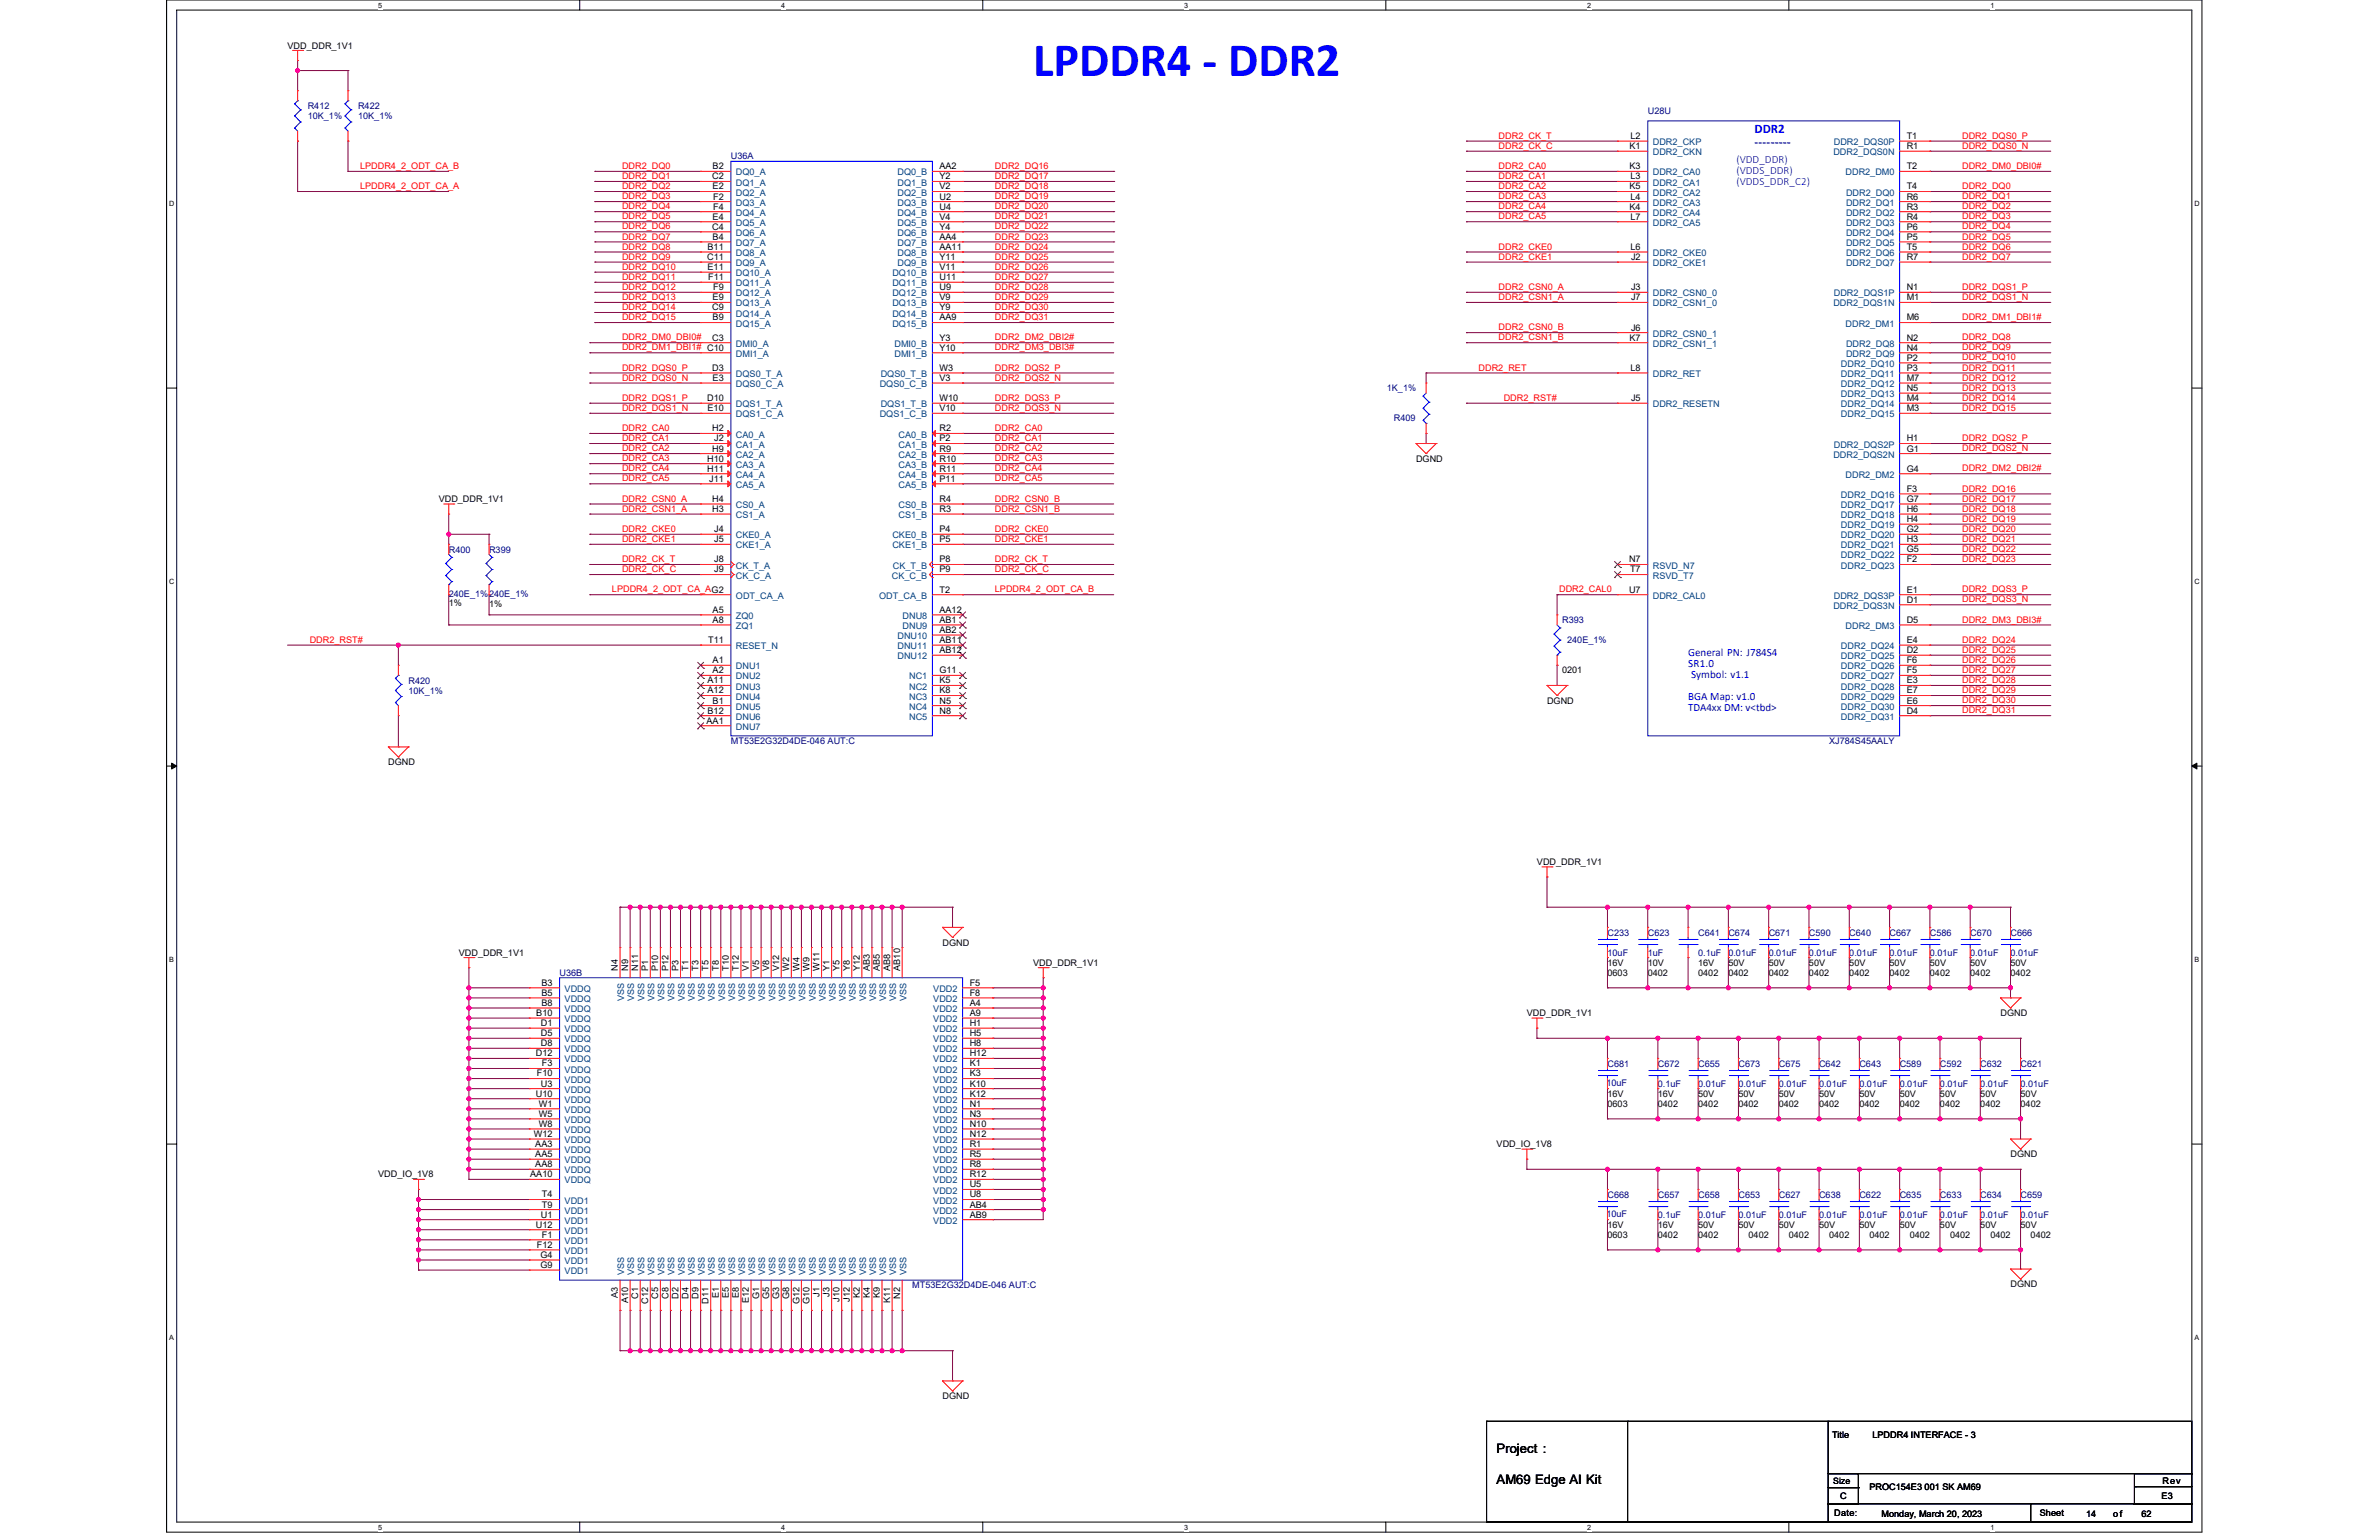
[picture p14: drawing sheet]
<svg xmlns="http://www.w3.org/2000/svg" width="432mm" height="279mm" viewBox="0 0 432 279" stroke-linecap="round" stroke-linejoin="round" font-family="sans-serif">
<defs><g id="words">
<text font-size="8.7" fill="#00f" x="187.5" y="13.8">LPDDR4 - DDR2</text>
<g font-size="2.4">
<text x="271.6" y="263.7">Project :</text>
<text x="271.6" y="269.2">AM69 Edge AI Kit</text>
</g>
<g font-size="2.3" fill="#00f">
<text x="318.5" y="24.2">DDR2</text>
<text x="318.5" y="26.5">---------</text>
</g>
<g font-size="2" fill="#00f">
<text x="315.2" y="29.5">(VDD_DDR)</text>
<text x="315.2" y="31.5">(VDDS_DDR)</text>
<text x="315.2" y="33.5">(VDDS_DDR_C2)</text>
<text x="306.4" y="119">General PN: J784S4</text>
<text x="306.4" y="121">SR1.0</text>
<text x="307" y="123">Symbol: v1.1</text>
<text x="306.4" y="127">BGA Map: v1.0</text>
<text x="306.4" y="129">TDA4xx DM: v&lt;tbd&gt;</text>
</g>
<g font-size="1.6">
<text x="52.2" y="8.8">VDD_DDR_1V1</text>
<text x="295.8" y="27.1">K1</text>
<text x="296" y="25.2">L2</text>
<text x="346.1" y="25.2">T1</text>
<text x="346.1" y="27.1">R1</text>
<text x="129.3" y="32.5">C2</text>
<text x="129.3" y="30.7">B2</text>
<text x="129.3" y="34.4">E2</text>
<text x="170.5" y="30.7">AA2</text>
<text x="170.5" y="32.5">Y2</text>
<text x="170.5" y="34.4">V2</text>
<text x="295.8" y="30.7">K3</text>
<text x="295.8" y="34.4">K5</text>
<text x="296" y="32.5">L3</text>
<text x="346.1" y="30.7">T2</text>
<text x="346.1" y="34.4">T4</text>
<text x="129.3" y="41.7">C4</text>
<text x="129.3" y="39.9">E4</text>
<text x="129.4" y="36.2">F2</text>
<text x="129.4" y="38">F4</text>
<text x="170.5" y="36.2">U2</text>
<text x="170.5" y="38">U4</text>
<text x="170.5" y="39.9">V4</text>
<text x="170.5" y="41.7">Y4</text>
<text x="295.8" y="38">K4</text>
<text x="296" y="36.2">L4</text>
<text x="296" y="39.9">L7</text>
<text x="346.1" y="36.2">R6</text>
<text x="346.1" y="38">R3</text>
<text x="346.1" y="39.9">R4</text>
<text x="346.1" y="41.7">P6</text>
<text x="128.3" y="47.2">C11</text>
<text x="128.4" y="45.3">B11</text>
<text x="129.3" y="43.5">B4</text>
<text x="170.5" y="43.5">AA4</text>
<text x="170.5" y="45.3">AA11</text>
<text x="170.5" y="47.2">Y11</text>
<text x="296" y="45.3">L6</text>
<text x="296" y="47.2">J2</text>
<text x="346.1" y="43.5">P5</text>
<text x="346.1" y="45.3">T5</text>
<text x="346.1" y="47.2">R7</text>
<text x="128.4" y="49">E11</text>
<text x="128.5" y="50.8">F11</text>
<text x="129.4" y="52.7">F9</text>
<text x="170.5" y="49">V11</text>
<text x="170.5" y="50.8">U11</text>
<text x="170.5" y="52.7">U9</text>
<text x="296" y="52.7">J3</text>
<text x="346.1" y="52.7">N1</text>
<text x="129.3" y="56.3">C9</text>
<text x="129.3" y="58.1">B9</text>
<text x="129.3" y="54.5">E9</text>
<text x="170.5" y="54.5">V9</text>
<text x="170.5" y="56.3">Y9</text>
<text x="170.5" y="58.1">AA9</text>
<text x="296" y="54.5">J7</text>
<text x="296" y="60">J6</text>
<text x="346.1" y="54.5">M1</text>
<text x="346.1" y="58.1">M6</text>
<text x="129.3" y="61.8">C3</text>
<text x="170.5" y="61.8">Y3</text>
<text x="170.5" y="63.6">Y10</text>
<text x="295.8" y="61.8">K7</text>
<text x="346.1" y="61.8">N2</text>
<text x="346.1" y="63.6">N4</text>
<text x="346.1" y="65.5">P2</text>
<text x="129.3" y="67.3">D3</text>
<text x="129.3" y="69.1">E3</text>
<text x="170.5" y="67.3">W3</text>
<text x="170.5" y="69.1">V3</text>
<text x="296" y="67.3">L8</text>
<text x="346.1" y="67.3">P3</text>
<text x="346.1" y="69.1">M7</text>
<text x="346.1" y="70.9">N5</text>
<text x="128.3" y="72.8">D10</text>
<text x="128.4" y="74.6">E10</text>
<text x="170.5" y="72.8">W10</text>
<text x="170.5" y="74.6">V10</text>
<text x="296" y="72.8">J5</text>
<text x="346.1" y="72.8">M4</text>
<text x="346.1" y="74.6">M3</text>
<text x="128.3" y="83.8">H10</text>
<text x="129.3" y="78.3">H2</text>
<text x="129.3" y="81.9">H9</text>
<text x="129.6" y="80.1">J2</text>
<text x="170.5" y="78.3">R2</text>
<text x="170.5" y="80.1">P2</text>
<text x="170.5" y="81.9">R9</text>
<text x="170.5" y="83.8">R10</text>
<text x="257" y="83.8">DGND</text>
<text x="346.1" y="80.1">H1</text>
<text x="346.1" y="81.9">G1</text>
<text x="128.3" y="85.6">H11</text>
<text x="128.7" y="87.4">J11</text>
<text x="170.5" y="87.4">P11</text>
<text x="170.5" y="85.6">R11</text>
<text x="346.1" y="85.6">G4</text>
<text x="346.1" y="89.2">F3</text>
<text x="79.6" y="91.1">VDD_DDR_1V1</text>
<text x="129.3" y="91.1">H4</text>
<text x="129.3" y="92.9">H3</text>
<text x="170.5" y="91.1">R4</text>
<text x="170.5" y="92.9">R3</text>
<text x="346.1" y="91.1">G7</text>
<text x="346.1" y="92.9">H6</text>
<text x="346.1" y="94.7">H4</text>
<text x="129.6" y="96.6">J4</text>
<text x="129.6" y="98.4">J5</text>
<text x="170.5" y="96.6">P4</text>
<text x="170.5" y="98.4">P5</text>
<text x="346.1" y="96.6">G2</text>
<text x="346.1" y="98.4">H3</text>
<text x="346.1" y="100.2">G5</text>
<text x="129.6" y="102">J8</text>
<text x="129.6" y="103.9">J9</text>
<text x="170.5" y="102">P8</text>
<text x="170.5" y="103.9">P9</text>
<text x="170.5" y="107.5">T2</text>
<text x="295.7" y="102">N7</text>
<text x="295.7" y="107.5">U7</text>
<text x="295.9" y="103.9">T7</text>
<text x="346.1" y="102">F2</text>
<text x="346.1" y="107.5">E1</text>
<text x="81.5" y="109.9">1%</text>
<text x="88.8" y="110.1">1%</text>
<text x="129.3" y="111.2">A5</text>
<text x="129.3" y="113">A8</text>
<text x="170.5" y="113">AB1</text>
<text x="170.5" y="111.2">AA12</text>
<text x="346.1" y="109.4">D1</text>
<text x="346.1" y="113">D5</text>
<text x="128.5" y="116.7">T11</text>
<text x="170.5" y="116.7">AB11</text>
<text x="170.5" y="118.5">AB12</text>
<text x="170.5" y="114.8">AB2</text>
<text x="346.1" y="116.7">E4</text>
<text x="346.1" y="118.5">D2</text>
<text x="128.4" y="124">A11</text>
<text x="128.4" y="125.8">A12</text>
<text x="129.3" y="120.3">A1</text>
<text x="129.3" y="122.2">A2</text>
<text x="170.5" y="122.2">G11</text>
<text x="170.5" y="124">K5</text>
<text x="170.5" y="125.8">K8</text>
<text x="283.5" y="122.2">0201</text>
<text x="346.1" y="120.3">F6</text>
<text x="346.1" y="122.2">F5</text>
<text x="346.1" y="124">E3</text>
<text x="346.1" y="125.8">E7</text>
<text x="128.2" y="131.3">AA1</text>
<text x="128.4" y="129.5">B12</text>
<text x="129.3" y="127.6">B1</text>
<text x="170.5" y="127.6">N5</text>
<text x="170.5" y="129.5">N8</text>
<text x="280.8" y="127.7">DGND</text>
<text x="346.1" y="127.6">E6</text>
<text x="346.1" y="129.5">D4</text>
<text x="70.5" y="138.8">DGND</text>
<text x="279" y="156.9">VDD_DDR_1V1</text>
<text x="83.3" y="173.4">VDD_DDR_1V1</text>
<text x="171.1" y="171.6">DGND</text>
<text x="98.3" y="178.8">B3</text>
<text x="112.2" y="176.1" transform="rotate(-90 112.2 176.1)">N4</text>
<text x="114" y="176.1" transform="rotate(-90 114 176.1)">N9</text>
<text x="115.8" y="176.1" transform="rotate(-90 115.8 176.1)">N11</text>
<text x="117.7" y="176.1" transform="rotate(-90 117.7 176.1)">P1</text>
<text x="119.5" y="176.1" transform="rotate(-90 119.5 176.1)">P10</text>
<text x="121.3" y="176.1" transform="rotate(-90 121.3 176.1)">P12</text>
<text x="123.1" y="176.1" transform="rotate(-90 123.1 176.1)">P3</text>
<text x="125" y="176.1" transform="rotate(-90 125 176.1)">T1</text>
<text x="126.8" y="176.1" transform="rotate(-90 126.8 176.1)">T3</text>
<text x="128.6" y="176.1" transform="rotate(-90 128.6 176.1)">T5</text>
<text x="130.5" y="176.1" transform="rotate(-90 130.5 176.1)">T8</text>
<text x="132.3" y="176.1" transform="rotate(-90 132.3 176.1)">T10</text>
<text x="134.1" y="176.1" transform="rotate(-90 134.1 176.1)">T12</text>
<text x="135.9" y="176.1" transform="rotate(-90 135.9 176.1)">V1</text>
<text x="137.8" y="176.1" transform="rotate(-90 137.8 176.1)">V5</text>
<text x="139.6" y="176.1" transform="rotate(-90 139.6 176.1)">V8</text>
<text x="141.4" y="176.1" transform="rotate(-90 141.4 176.1)">V12</text>
<text x="143.3" y="176.1" transform="rotate(-90 143.3 176.1)">W2</text>
<text x="145.1" y="176.1" transform="rotate(-90 145.1 176.1)">W4</text>
<text x="146.9" y="176.1" transform="rotate(-90 146.9 176.1)">W9</text>
<text x="148.7" y="176.1" transform="rotate(-90 148.7 176.1)">W11</text>
<text x="150.6" y="176.1" transform="rotate(-90 150.6 176.1)">Y1</text>
<text x="152.4" y="176.1" transform="rotate(-90 152.4 176.1)">Y5</text>
<text x="154.2" y="176.1" transform="rotate(-90 154.2 176.1)">Y8</text>
<text x="156.1" y="176.1" transform="rotate(-90 156.1 176.1)">Y12</text>
<text x="157.9" y="176.1" transform="rotate(-90 157.9 176.1)">AB3</text>
<text x="159.7" y="176.1" transform="rotate(-90 159.7 176.1)">AB5</text>
<text x="161.5" y="176.1" transform="rotate(-90 161.5 176.1)">AB8</text>
<text x="163.4" y="176.1" transform="rotate(-90 163.4 176.1)">AB10</text>
<text x="176" y="178.8">F5</text>
<text x="187.5" y="175.2">VDD_DDR_1V1</text>
<text x="291.8" y="175.2">16V</text>
<text x="291.8" y="177.1">0603</text>
<text x="299.1" y="175.2">10V</text>
<text x="299.1" y="177.1">0402</text>
<text x="308.2" y="175.2">16V</text>
<text x="308.2" y="177.1">0402</text>
<text x="313.7" y="175.2">50V</text>
<text x="313.7" y="177.1">0402</text>
<text x="321" y="175.2">50V</text>
<text x="321" y="177.1">0402</text>
<text x="328.3" y="175.2">50V</text>
<text x="328.3" y="177.1">0402</text>
<text x="335.7" y="175.2">50V</text>
<text x="335.7" y="177.1">0402</text>
<text x="343" y="175.2">50V</text>
<text x="343" y="177.1">0402</text>
<text x="350.3" y="175.2">50V</text>
<text x="350.3" y="177.1">0402</text>
<text x="357.6" y="175.2">50V</text>
<text x="357.6" y="177.1">0402</text>
<text x="364.9" y="175.2">50V</text>
<text x="364.9" y="177.1">0402</text>
<text x="97.3" y="184.3">B10</text>
<text x="98.3" y="180.7">B5</text>
<text x="98.3" y="182.5">B8</text>
<text x="176" y="180.7">F8</text>
<text x="176" y="182.5">A4</text>
<text x="176" y="184.3">A9</text>
<text x="277.1" y="184.4">VDD_DDR_1V1</text>
<text x="363.1" y="184.4">DGND</text>
<text x="97.3" y="191.6">D12</text>
<text x="98.2" y="186.2">D1</text>
<text x="98.2" y="188">D5</text>
<text x="98.2" y="189.8">D8</text>
<text x="176" y="186.2">H1</text>
<text x="176" y="188">H5</text>
<text x="176" y="189.8">H8</text>
<text x="176" y="191.6">H12</text>
<text x="97.4" y="195.3">F10</text>
<text x="98.2" y="197.1">U3</text>
<text x="98.4" y="193.5">F3</text>
<text x="176" y="193.5">K1</text>
<text x="176" y="195.3">K3</text>
<text x="176" y="197.1">K10</text>
<text x="97.3" y="199">U10</text>
<text x="97.8" y="200.8">W1</text>
<text x="97.8" y="202.6">W5</text>
<text x="176" y="199">K12</text>
<text x="176" y="200.8">N1</text>
<text x="176" y="202.6">N3</text>
<text x="291.8" y="199">16V</text>
<text x="291.8" y="200.8">0603</text>
<text x="300.9" y="199">16V</text>
<text x="300.9" y="200.8">0402</text>
<text x="308.2" y="199">50V</text>
<text x="308.2" y="200.8">0402</text>
<text x="315.5" y="199">50V</text>
<text x="315.5" y="200.8">0402</text>
<text x="322.9" y="199">50V</text>
<text x="322.9" y="200.8">0402</text>
<text x="330.2" y="199">50V</text>
<text x="330.2" y="200.8">0402</text>
<text x="337.5" y="199">50V</text>
<text x="337.5" y="200.8">0402</text>
<text x="344.8" y="199">50V</text>
<text x="344.8" y="200.8">0402</text>
<text x="352.1" y="199">50V</text>
<text x="352.1" y="200.8">0402</text>
<text x="359.4" y="199">50V</text>
<text x="359.4" y="200.8">0402</text>
<text x="366.7" y="199">50V</text>
<text x="366.7" y="200.8">0402</text>
<text x="96.9" y="206.3">W12</text>
<text x="97.2" y="208.1">AA3</text>
<text x="97.2" y="209.9">AA5</text>
<text x="97.8" y="204.5">W8</text>
<text x="176" y="204.5">N10</text>
<text x="176" y="206.3">N12</text>
<text x="176" y="208.1">R1</text>
<text x="176" y="209.9">R5</text>
<text x="271.6" y="208.1">VDD_IO_1V8</text>
<text x="364.9" y="210">DGND</text>
<text x="68.6" y="213.6">VDD_IO_1V8</text>
<text x="96.2" y="213.6">AA10</text>
<text x="97.2" y="211.8">AA8</text>
<text x="176" y="211.8">R8</text>
<text x="176" y="213.6">R12</text>
<text x="176" y="215.4">U5</text>
<text x="98.2" y="220.9">U1</text>
<text x="98.4" y="217.3">T4</text>
<text x="98.4" y="219.1">T9</text>
<text x="176" y="217.3">U8</text>
<text x="176" y="219.1">AB4</text>
<text x="176" y="220.9">AB9</text>
<text x="97.3" y="222.7">U12</text>
<text x="97.4" y="226.4">F12</text>
<text x="98.4" y="224.6">F1</text>
<text x="291.8" y="222.8">16V</text>
<text x="291.8" y="224.6">0603</text>
<text x="300.9" y="222.8">16V</text>
<text x="300.9" y="224.6">0402</text>
<text x="308.2" y="222.8">50V</text>
<text x="308.2" y="224.6">0402</text>
<text x="315.5" y="222.8">50V</text>
<text x="317.4" y="224.6">0402</text>
<text x="322.9" y="222.8">50V</text>
<text x="324.7" y="224.6">0402</text>
<text x="330.2" y="222.8">50V</text>
<text x="332" y="224.6">0402</text>
<text x="337.5" y="222.8">50V</text>
<text x="339.3" y="224.6">0402</text>
<text x="344.8" y="222.8">50V</text>
<text x="346.6" y="224.6">0402</text>
<text x="352.1" y="222.8">50V</text>
<text x="353.9" y="224.6">0402</text>
<text x="359.4" y="222.8">50V</text>
<text x="361.3" y="224.6">0402</text>
<text x="366.7" y="222.8">50V</text>
<text x="368.6" y="224.6">0402</text>
<text x="98.1" y="228.2">G4</text>
<text x="98.1" y="230.1">G9</text>
<text x="364.9" y="233.6">DGND</text>
<text x="112.2" y="235.6" transform="rotate(-90 112.2 235.6)">A3</text>
<text x="114" y="236.5" transform="rotate(-90 114 236.5)">A10</text>
<text x="115.8" y="235.7" transform="rotate(-90 115.8 235.7)">C1</text>
<text x="117.7" y="236.6" transform="rotate(-90 117.7 236.6)">C12</text>
<text x="119.5" y="235.7" transform="rotate(-90 119.5 235.7)">C5</text>
<text x="121.3" y="235.7" transform="rotate(-90 121.3 235.7)">C8</text>
<text x="123.1" y="235.7" transform="rotate(-90 123.1 235.7)">D2</text>
<text x="125" y="235.7" transform="rotate(-90 125 235.7)">D4</text>
<text x="126.8" y="235.7" transform="rotate(-90 126.8 235.7)">D9</text>
<text x="128.6" y="236.6" transform="rotate(-90 128.6 236.6)">D11</text>
<text x="130.5" y="235.6" transform="rotate(-90 130.5 235.6)">E1</text>
<text x="132.3" y="235.6" transform="rotate(-90 132.3 235.6)">E5</text>
<text x="134.1" y="235.6" transform="rotate(-90 134.1 235.6)">E8</text>
<text x="135.9" y="236.5" transform="rotate(-90 135.9 236.5)">E12</text>
<text x="137.8" y="235.8" transform="rotate(-90 137.8 235.8)">G1</text>
<text x="139.6" y="235.8" transform="rotate(-90 139.6 235.8)">G5</text>
<text x="141.4" y="235.8" transform="rotate(-90 141.4 235.8)">G3</text>
<text x="143.3" y="235.8" transform="rotate(-90 143.3 235.8)">G8</text>
<text x="145.1" y="236.7" transform="rotate(-90 145.1 236.7)">G12</text>
<text x="146.9" y="236.7" transform="rotate(-90 146.9 236.7)">G10</text>
<text x="148.7" y="235.3" transform="rotate(-90 148.7 235.3)">J1</text>
<text x="150.6" y="235.3" transform="rotate(-90 150.6 235.3)">J3</text>
<text x="152.4" y="236.2" transform="rotate(-90 152.4 236.2)">J10</text>
<text x="154.2" y="236.2" transform="rotate(-90 154.2 236.2)">J12</text>
<text x="156.1" y="235.6" transform="rotate(-90 156.1 235.6)">K2</text>
<text x="157.9" y="235.6" transform="rotate(-90 157.9 235.6)">K4</text>
<text x="159.7" y="235.6" transform="rotate(-90 159.7 235.6)">K9</text>
<text x="161.5" y="236.5" transform="rotate(-90 161.5 236.5)">K11</text>
<text x="163.4" y="235.7" transform="rotate(-90 163.4 235.7)">N2</text>
<text x="171.1" y="253.9">DGND</text>
<text x="332.5" y="260.8">Title</text>
<text x="339.9" y="260.8">LPDDR4 INTERFACE - 3</text>
<text x="332.7" y="269.2">Size</text>
<text x="392.5" y="269.2">Rev</text>
<text x="332.9" y="275.1">Date:</text>
<text x="334" y="272">C</text>
<text x="339.3" y="270.3">PROC154E3 001 SK AM69</text>
<text x="341.5" y="275.3">Monday, March 20, 2023</text>
<text x="370.2" y="275.1">Sheet</text>
<text x="378.6" y="275.3">14</text>
<text x="383.6" y="275.3">of</text>
<text x="388.7" y="275.3">62</text>
<text x="392.3" y="272">E3</text>
</g>
<g font-size="1.6" fill="#000080">
<text x="55.8" y="19.8">R412</text>
<text x="55.8" y="21.6">10K_1%</text>
<text x="65" y="19.8">R422</text>
<text x="65" y="21.6">10K_1%</text>
<text x="299.1" y="20.7">U28U</text>
<text x="132.7" y="28.9">U36A</text>
<text x="251.7" y="71">1K_1%</text>
<text x="253" y="76.5">R409</text>
<text x="81.5" y="100.2">R400</text>
<text x="88.8" y="100.2">R399</text>
<text x="81.5" y="108.3">240E_1%240E_1%</text>
<text x="283.5" y="113">R393</text>
<text x="284.4" y="116.7">240E_1%</text>
<text x="74.1" y="124">R420</text>
<text x="74.1" y="125.8">10K_1%</text>
<text x="132.7" y="135">MT53E2G32D4DE-046 AUT:C</text>
<text x="332" y="135">XJ784S45AALY</text>
<text x="291.8" y="169.7">C233</text>
<text x="291.8" y="173.4">10uF</text>
<text x="299.1" y="169.7">C623</text>
<text x="299.1" y="173.4">1uF</text>
<text x="308.2" y="169.7">C641</text>
<text x="308.2" y="173.4">0.1uF</text>
<text x="313.7" y="169.7">C674</text>
<text x="313.7" y="173.4">0.01uF</text>
<text x="321" y="169.7">C671</text>
<text x="321" y="173.4">0.01uF</text>
<text x="328.3" y="169.7">C590</text>
<text x="328.3" y="173.4">0.01uF</text>
<text x="335.7" y="169.7">C640</text>
<text x="335.7" y="173.4">0.01uF</text>
<text x="343" y="169.7">C667</text>
<text x="343" y="173.4">0.01uF</text>
<text x="350.3" y="169.7">C586</text>
<text x="350.3" y="173.4">0.01uF</text>
<text x="357.6" y="169.7">C670</text>
<text x="357.6" y="173.4">0.01uF</text>
<text x="364.9" y="169.7">C666</text>
<text x="364.9" y="173.4">0.01uF</text>
<text x="101.6" y="177.1">U36B</text>
<text x="291.6" y="197">10uF</text>
<text x="291.8" y="193.5">C681</text>
<text x="300.9" y="193.5">C672</text>
<text x="300.9" y="197.2">0.1uF</text>
<text x="308.2" y="193.5">C655</text>
<text x="308.2" y="197.2">0.01uF</text>
<text x="315.5" y="193.5">C673</text>
<text x="315.5" y="197.2">0.01uF</text>
<text x="322.9" y="193.5">C675</text>
<text x="322.9" y="197.2">0.01uF</text>
<text x="330.2" y="193.5">C642</text>
<text x="330.2" y="197.2">0.01uF</text>
<text x="337.5" y="193.5">C643</text>
<text x="337.5" y="197.2">0.01uF</text>
<text x="344.8" y="193.5">C589</text>
<text x="344.8" y="197.2">0.01uF</text>
<text x="352.1" y="193.5">C592</text>
<text x="352.1" y="197.2">0.01uF</text>
<text x="359.4" y="193.5">C632</text>
<text x="359.4" y="197.2">0.01uF</text>
<text x="366.7" y="193.5">C621</text>
<text x="366.7" y="197.2">0.01uF</text>
<text x="291.6" y="220.8">10uF</text>
<text x="291.8" y="217.3">C668</text>
<text x="300.9" y="217.3">C657</text>
<text x="300.9" y="220.9">0.1uF</text>
<text x="308.2" y="217.3">C658</text>
<text x="308.2" y="220.9">0.01uF</text>
<text x="315.5" y="217.3">C653</text>
<text x="315.5" y="220.9">0.01uF</text>
<text x="322.9" y="217.3">C627</text>
<text x="322.9" y="220.9">0.01uF</text>
<text x="330.2" y="217.3">C638</text>
<text x="330.2" y="220.9">0.01uF</text>
<text x="337.5" y="217.3">C622</text>
<text x="337.5" y="220.9">0.01uF</text>
<text x="344.8" y="217.3">C635</text>
<text x="344.8" y="220.9">0.01uF</text>
<text x="352.1" y="217.3">C633</text>
<text x="352.1" y="220.9">0.01uF</text>
<text x="359.4" y="217.3">C634</text>
<text x="359.4" y="220.9">0.01uF</text>
<text x="366.7" y="217.3">C659</text>
<text x="366.7" y="220.9">0.01uF</text>
<text x="165.6" y="233.7">MT53E2G32D4DE-046 AUT:C</text>
</g>
<g font-size="1.6" fill="#f00">
<text x="272" y="27">DDR2_CK_C</text>
<text x="272" y="25.2">DDR2_CK_T</text>
<text x="356.1" y="27">DDR2_DQS0_N</text>
<text x="356.1" y="25.2">DDR2_DQS0_P</text>
<text x="65.4" y="34.3">LPDDR4_2_ODT_CA_A</text>
<text x="65.4" y="30.7">LPDDR4_2_ODT_CA_B</text>
<text x="112.9" y="30.7">DDR2_DQ0</text>
<text x="112.9" y="34.3">DDR2_DQ2</text>
<text x="112.9" y="32.5">DDR2_DQ1</text>
<text x="180.6" y="30.7">DDR2_DQ16</text>
<text x="180.6" y="34.3">DDR2_DQ18</text>
<text x="180.6" y="32.5">DDR2_DQ17</text>
<text x="272" y="30.7">DDR2_CA0</text>
<text x="272" y="34.3">DDR2_CA2</text>
<text x="272" y="32.5">DDR2_CA1</text>
<text x="356.1" y="30.7">DDR2_DM0_DBI0#</text>
<text x="356.1" y="34.3">DDR2_DQ0</text>
<text x="112.9" y="36.1">DDR2_DQ3</text>
<text x="112.9" y="41.6">DDR2_DQ6</text>
<text x="112.9" y="39.8">DDR2_DQ5</text>
<text x="112.9" y="38">DDR2_DQ4</text>
<text x="180.6" y="36.1">DDR2_DQ19</text>
<text x="180.6" y="41.6">DDR2_DQ22</text>
<text x="180.6" y="39.8">DDR2_DQ21</text>
<text x="180.6" y="38">DDR2_DQ20</text>
<text x="272" y="39.8">DDR2_CA5</text>
<text x="272" y="38">DDR2_CA4</text>
<text x="272" y="36.1">DDR2_CA3</text>
<text x="356.1" y="39.8">DDR2_DQ3</text>
<text x="356.1" y="38">DDR2_DQ2</text>
<text x="356.1" y="36.1">DDR2_DQ1</text>
<text x="356.1" y="41.6">DDR2_DQ4</text>
<text x="112.9" y="43.5">DDR2_DQ7</text>
<text x="112.9" y="45.3">DDR2_DQ8</text>
<text x="112.9" y="47.1">DDR2_DQ9</text>
<text x="180.6" y="43.5">DDR2_DQ23</text>
<text x="180.6" y="45.3">DDR2_DQ24</text>
<text x="180.6" y="47.1">DDR2_DQ25</text>
<text x="272" y="45.3">DDR2_CKE0</text>
<text x="272" y="47.1">DDR2_CKE1</text>
<text x="356.1" y="45.3">DDR2_DQ6</text>
<text x="356.1" y="43.5">DDR2_DQ5</text>
<text x="356.1" y="47.1">DDR2_DQ7</text>
<text x="112.9" y="50.8">DDR2_DQ11</text>
<text x="112.9" y="48.9">DDR2_DQ10</text>
<text x="112.9" y="52.6">DDR2_DQ12</text>
<text x="180.6" y="50.8">DDR2_DQ27</text>
<text x="180.6" y="48.9">DDR2_DQ26</text>
<text x="180.6" y="52.6">DDR2_DQ28</text>
<text x="272" y="52.6">DDR2_CSN0_A</text>
<text x="356.1" y="52.6">DDR2_DQS1_P</text>
<text x="112.9" y="56.3">DDR2_DQ14</text>
<text x="112.9" y="54.4">DDR2_DQ13</text>
<text x="112.9" y="58.1">DDR2_DQ15</text>
<text x="180.6" y="56.3">DDR2_DQ30</text>
<text x="180.6" y="54.4">DDR2_DQ29</text>
<text x="180.6" y="58.1">DDR2_DQ31</text>
<text x="272" y="59.9">DDR2_CSN0_B</text>
<text x="272" y="54.4">DDR2_CSN1_A</text>
<text x="356.1" y="54.4">DDR2_DQS1_N</text>
<text x="356.1" y="58.1">DDR2_DM1_DBI1#</text>
<text x="112.9" y="61.7">DDR2_DM0_DBI0#</text>
<text x="112.9" y="63.6">DDR2_DM1_DBI1# C10</text>
<text x="180.6" y="63.6">DDR2_DM3_DBI3#</text>
<text x="180.6" y="61.7">DDR2_DM2_DBI2#</text>
<text x="272" y="61.7">DDR2_CSN1_B</text>
<text x="356.1" y="61.7">DDR2_DQ8</text>
<text x="356.1" y="65.4">DDR2_DQ10</text>
<text x="356.1" y="63.6">DDR2_DQ9</text>
<text x="112.9" y="69.1">DDR2_DQS0_N</text>
<text x="112.9" y="67.2">DDR2_DQS0_P</text>
<text x="180.6" y="67.2">DDR2_DQS2_P</text>
<text x="180.6" y="69.1">DDR2_DQS2_N</text>
<text x="268.4" y="67.2">DDR2_RET</text>
<text x="356.1" y="67.2">DDR2_DQ11</text>
<text x="356.1" y="70.9">DDR2_DQ13</text>
<text x="356.1" y="69.1">DDR2_DQ12</text>
<text x="112.9" y="72.7">DDR2_DQS1_P</text>
<text x="112.9" y="74.5">DDR2_DQS1_N</text>
<text x="180.6" y="74.5">DDR2_DQS3_N</text>
<text x="180.6" y="72.7">DDR2_DQS3_P</text>
<text x="272.9" y="72.7">DDR2_RST#</text>
<text x="356.1" y="72.7">DDR2_DQ14</text>
<text x="356.1" y="74.5">DDR2_DQ15</text>
<text x="112.9" y="78.2">DDR2_CA0</text>
<text x="112.9" y="81.9">DDR2_CA2</text>
<text x="112.9" y="80">DDR2_CA1</text>
<text x="112.9" y="83.7">DDR2_CA3</text>
<text x="180.6" y="78.2">DDR2_CA0</text>
<text x="180.6" y="81.9">DDR2_CA2</text>
<text x="180.6" y="80">DDR2_CA1</text>
<text x="180.6" y="83.7">DDR2_CA3</text>
<text x="356.1" y="80">DDR2_DQS2_P</text>
<text x="356.1" y="81.9">DDR2_DQS2_N</text>
<text x="112.9" y="87.4">DDR2_CA5</text>
<text x="112.9" y="85.5">DDR2_CA4</text>
<text x="180.6" y="87.4">DDR2_CA5</text>
<text x="180.6" y="85.5">DDR2_CA4</text>
<text x="356.1" y="85.5">DDR2_DM2_DBI2#</text>
<text x="356.1" y="89.2">DDR2_DQ16</text>
<text x="112.9" y="92.8">DDR2_CSN1_A</text>
<text x="112.9" y="91">DDR2_CSN0_A</text>
<text x="180.6" y="91">DDR2_CSN0_B</text>
<text x="180.6" y="92.8">DDR2_CSN1_B</text>
<text x="356.1" y="94.7">DDR2_DQ19</text>
<text x="356.1" y="92.8">DDR2_DQ18</text>
<text x="356.1" y="91">DDR2_DQ17</text>
<text x="112.9" y="96.5">DDR2_CKE0</text>
<text x="112.9" y="98.3">DDR2_CKE1</text>
<text x="112.9" y="102">DDR2_CK_T</text>
<text x="180.6" y="96.5">DDR2_CKE0</text>
<text x="180.6" y="98.3">DDR2_CKE1</text>
<text x="180.6" y="102">DDR2_CK_T</text>
<text x="356.1" y="100.2">DDR2_DQ22</text>
<text x="356.1" y="98.3">DDR2_DQ21</text>
<text x="356.1" y="96.5">DDR2_DQ20</text>
<text x="356.1" y="102">DDR2_DQ23</text>
<text x="111.1" y="107.5">LPDDR4_2_ODT_CA_AG2</text>
<text x="112.9" y="103.8">DDR2_CK_C</text>
<text x="180.6" y="107.5">LPDDR4_2_ODT_CA_B</text>
<text x="180.6" y="103.8">DDR2_CK_C</text>
<text x="283" y="107.5">DDR2_CAL0</text>
<text x="356.1" y="107.5">DDR2_DQS3_P</text>
<text x="356.1" y="109.3">DDR2_DQS3_N</text>
<text x="356.1" y="113">DDR2_DM3_DBI3#</text>
<text x="56.2" y="116.6">DDR2_RST#</text>
<text x="356.1" y="116.6">DDR2_DQ24</text>
<text x="356.1" y="118.4">DDR2_DQ25</text>
<text x="356.1" y="122.1">DDR2_DQ27</text>
<text x="356.1" y="120.3">DDR2_DQ26</text>
<text x="356.1" y="125.8">DDR2_DQ29</text>
<text x="356.1" y="123.9">DDR2_DQ28</text>
<text x="356.1" y="127.6">DDR2_DQ30</text>
<text x="356.1" y="129.4">DDR2_DQ31</text>
</g>
<g font-size="1.6" fill="#004080">
<text x="300" y="26.3">DDR2_CKP</text>
<text x="300" y="28.2">DDR2_CKN</text>
<text x="332.8" y="28.2">DDR2_DQS0N</text>
<text x="332.8" y="26.3">DDR2_DQS0P</text>
<text x="133.6" y="31.8">DQ0_A</text>
<text x="133.6" y="33.7">DQ1_A</text>
<text x="133.6" y="35.5">DQ2_A</text>
<text x="162.9" y="31.8">DQ0_B</text>
<text x="162.9" y="33.7">DQ1_B</text>
<text x="162.9" y="35.5">DQ2_B</text>
<text x="300" y="31.8">DDR2_CA0</text>
<text x="300" y="33.7">DDR2_CA1</text>
<text x="300" y="35.5">DDR2_CA2</text>
<text x="335" y="31.8">DDR2_DM0</text>
<text x="335.1" y="35.5">DDR2_DQ0</text>
<text x="133.6" y="37.3">DQ3_A</text>
<text x="133.6" y="41">DQ5_A</text>
<text x="133.6" y="39.1">DQ4_A</text>
<text x="162.9" y="37.3">DQ3_B</text>
<text x="162.9" y="39.1">DQ4_B</text>
<text x="162.9" y="41">DQ5_B</text>
<text x="300" y="37.3">DDR2_CA3</text>
<text x="300" y="39.1">DDR2_CA4</text>
<text x="300" y="41">DDR2_CA5</text>
<text x="335.1" y="37.3">DDR2_DQ1</text>
<text x="335.1" y="39.1">DDR2_DQ2</text>
<text x="335.1" y="41">DDR2_DQ3</text>
<text x="133.6" y="44.6">DQ7_A</text>
<text x="133.6" y="46.5">DQ8_A</text>
<text x="133.6" y="42.8">DQ6_A</text>
<text x="162.9" y="42.8">DQ6_B</text>
<text x="162.9" y="44.6">DQ7_B</text>
<text x="162.9" y="46.5">DQ8_B</text>
<text x="300" y="46.5">DDR2_CKE0</text>
<text x="335.1" y="42.8">DDR2_DQ4</text>
<text x="335.1" y="44.6">DDR2_DQ5</text>
<text x="335.1" y="46.5">DDR2_DQ6</text>
<text x="133.6" y="48.3">DQ9_A</text>
<text x="133.6" y="50.1">DQ10_A</text>
<text x="133.6" y="51.9">DQ11_A</text>
<text x="133.6" y="53.8">DQ12_A</text>
<text x="162" y="50.1">DQ10_B</text>
<text x="162" y="51.9">DQ11_B</text>
<text x="162" y="53.8">DQ12_B</text>
<text x="162.9" y="48.3">DQ9_B</text>
<text x="300" y="48.3">DDR2_CKE1</text>
<text x="300" y="53.8">DDR2_CSN0_0</text>
<text x="332.8" y="53.8">DDR2_DQS1P</text>
<text x="335.1" y="48.3">DDR2_DQ7</text>
<text x="133.6" y="59.3">DQ15_A</text>
<text x="133.6" y="57.4">DQ14_A</text>
<text x="133.6" y="55.6">DQ13_A</text>
<text x="162" y="55.6">DQ13_B</text>
<text x="162" y="57.4">DQ14_B</text>
<text x="162" y="59.3">DQ15_B</text>
<text x="300" y="55.6">DDR2_CSN1_0</text>
<text x="332.8" y="55.6">DDR2_DQS1N</text>
<text x="335" y="59.3">DDR2_DM1</text>
<text x="133.6" y="62.9">DMI0_A</text>
<text x="133.6" y="64.8">DMI1_A</text>
<text x="162.3" y="62.9">DMI0_B</text>
<text x="162.3" y="64.8">DMI1_B</text>
<text x="300" y="61.1">DDR2_CSN0_1</text>
<text x="300" y="62.9">DDR2_CSN1_1</text>
<text x="335.1" y="62.9">DDR2_DQ8</text>
<text x="335.1" y="64.8">DDR2_DQ9</text>
<text x="133.6" y="68.4">DQS0_T_A</text>
<text x="133.6" y="70.2">DQS0_C_A</text>
<text x="159.7" y="70.2">DQS0_C_B</text>
<text x="159.9" y="68.4">DQS0_T_B</text>
<text x="300" y="68.4">DDR2_RET</text>
<text x="334.1" y="66.6">DDR2_DQ10</text>
<text x="334.1" y="68.4">DDR2_DQ11</text>
<text x="334.1" y="70.2">DDR2_DQ12</text>
<text x="133.6" y="73.9">DQS1_T_A</text>
<text x="133.6" y="75.7">DQS1_C_A</text>
<text x="159.7" y="75.7">DQS1_C_B</text>
<text x="159.9" y="73.9">DQS1_T_B</text>
<text x="300" y="73.9">DDR2_RESETN</text>
<text x="334.1" y="72.1">DDR2_DQ13</text>
<text x="334.1" y="73.9">DDR2_DQ14</text>
<text x="334.1" y="75.7">DDR2_DQ15</text>
<text x="133.6" y="79.4">CA0_A</text>
<text x="133.6" y="81.2">CA1_A</text>
<text x="133.6" y="83">CA2_A</text>
<text x="163.1" y="79.4">CA0_B</text>
<text x="163.1" y="81.2">CA1_B</text>
<text x="163.1" y="83">CA2_B</text>
<text x="332.8" y="83">DDR2_DQS2N</text>
<text x="332.8" y="81.2">DDR2_DQS2P</text>
<text x="133.6" y="84.9">CA3_A</text>
<text x="133.6" y="86.7">CA4_A</text>
<text x="133.6" y="88.5">CA5_A</text>
<text x="163.1" y="88.5">CA5_B</text>
<text x="163.1" y="84.9">CA3_B</text>
<text x="163.1" y="86.7">CA4_B</text>
<text x="335" y="86.7">DDR2_DM2</text>
<text x="133.6" y="92.2">CS0_A</text>
<text x="133.6" y="94">CS1_A</text>
<text x="163.1" y="92.2">CS0_B</text>
<text x="163.1" y="94">CS1_B</text>
<text x="334.1" y="90.4">DDR2_DQ16</text>
<text x="334.1" y="92.2">DDR2_DQ17</text>
<text x="334.1" y="94">DDR2_DQ18</text>
<text x="334.1" y="95.8">DDR2_DQ19</text>
<text x="133.6" y="97.7">CKE0_A</text>
<text x="133.6" y="99.5">CKE1_A</text>
<text x="162" y="97.7">CKE0_B</text>
<text x="162" y="99.5">CKE1_B</text>
<text x="334.1" y="97.7">DDR2_DQ20</text>
<text x="334.1" y="99.5">DDR2_DQ21</text>
<text x="334.1" y="101.3">DDR2_DQ22</text>
<text x="133.6" y="103.2">CK_T_A</text>
<text x="133.6" y="105">CK_C_A</text>
<text x="161.9" y="105">CK_C_B</text>
<text x="162.1" y="103.2">CK_T_B</text>
<text x="300" y="103.2">RSVD_N7</text>
<text x="300" y="105">RSVD_T7</text>
<text x="334.1" y="103.2">DDR2_DQ23</text>
<text x="133.6" y="108.6">ODT_CA_A</text>
<text x="133.6" y="112.3">ZQ0</text>
<text x="159.6" y="108.6">ODT_CA_B</text>
<text x="163.8" y="112.3">DNU8</text>
<text x="300" y="108.6">DDR2_CAL0</text>
<text x="332.8" y="110.5">DDR2_DQS3N</text>
<text x="332.8" y="108.6">DDR2_DQS3P</text>
<text x="133.6" y="117.8">RESET_N</text>
<text x="133.6" y="114.1">ZQ1</text>
<text x="162.9" y="117.8">DNU11</text>
<text x="162.9" y="119.6">DNU12</text>
<text x="162.9" y="116">DNU10</text>
<text x="163.8" y="114.1">DNU9</text>
<text x="334.1" y="117.8">DDR2_DQ24</text>
<text x="334.1" y="119.6">DDR2_DQ25</text>
<text x="335" y="114.1">DDR2_DM3</text>
<text x="133.6" y="121.4">DNU1</text>
<text x="133.6" y="123.3">DNU2</text>
<text x="133.6" y="125.1">DNU3</text>
<text x="165" y="123.3">NC1</text>
<text x="165" y="125.1">NC2</text>
<text x="334.1" y="121.4">DDR2_DQ26</text>
<text x="334.1" y="123.3">DDR2_DQ27</text>
<text x="334.1" y="125.1">DDR2_DQ28</text>
<text x="133.6" y="126.9">DNU4</text>
<text x="133.6" y="128.8">DNU5</text>
<text x="133.6" y="130.6">DNU6</text>
<text x="165" y="126.9">NC3</text>
<text x="165" y="128.8">NC4</text>
<text x="165" y="130.6">NC5</text>
<text x="334.1" y="126.9">DDR2_DQ29</text>
<text x="334.1" y="128.8">DDR2_DQ30</text>
<text x="334.1" y="130.6">DDR2_DQ31</text>
<text x="133.6" y="132.4">DNU7</text>
<text x="102.5" y="180">VDDQ</text>
<text x="169.4" y="180">VDD2</text>
<text x="102.5" y="181.8">VDDQ</text>
<text x="102.5" y="183.6">VDDQ</text>
<text x="102.5" y="185.5">VDDQ</text>
<text x="113.3" y="181.6" transform="rotate(-90 113.3 181.6)">VSS</text>
<text x="115.1" y="181.6" transform="rotate(-90 115.1 181.6)">VSS</text>
<text x="117" y="181.6" transform="rotate(-90 117 181.6)">VSS</text>
<text x="118.8" y="181.6" transform="rotate(-90 118.8 181.6)">VSS</text>
<text x="120.6" y="181.6" transform="rotate(-90 120.6 181.6)">VSS</text>
<text x="122.4" y="181.6" transform="rotate(-90 122.4 181.6)">VSS</text>
<text x="124.3" y="181.6" transform="rotate(-90 124.3 181.6)">VSS</text>
<text x="126.1" y="181.6" transform="rotate(-90 126.1 181.6)">VSS</text>
<text x="127.9" y="181.6" transform="rotate(-90 127.9 181.6)">VSS</text>
<text x="129.8" y="181.6" transform="rotate(-90 129.8 181.6)">VSS</text>
<text x="131.6" y="181.6" transform="rotate(-90 131.6 181.6)">VSS</text>
<text x="133.4" y="181.6" transform="rotate(-90 133.4 181.6)">VSS</text>
<text x="135.2" y="181.6" transform="rotate(-90 135.2 181.6)">VSS</text>
<text x="137.1" y="181.6" transform="rotate(-90 137.1 181.6)">VSS</text>
<text x="138.9" y="181.6" transform="rotate(-90 138.9 181.6)">VSS</text>
<text x="140.7" y="181.6" transform="rotate(-90 140.7 181.6)">VSS</text>
<text x="142.6" y="181.6" transform="rotate(-90 142.6 181.6)">VSS</text>
<text x="144.4" y="181.6" transform="rotate(-90 144.4 181.6)">VSS</text>
<text x="146.2" y="181.6" transform="rotate(-90 146.2 181.6)">VSS</text>
<text x="148.1" y="181.6" transform="rotate(-90 148.1 181.6)">VSS</text>
<text x="149.9" y="181.6" transform="rotate(-90 149.9 181.6)">VSS</text>
<text x="151.7" y="181.6" transform="rotate(-90 151.7 181.6)">VSS</text>
<text x="153.5" y="181.6" transform="rotate(-90 153.5 181.6)">VSS</text>
<text x="155.4" y="181.6" transform="rotate(-90 155.4 181.6)">VSS</text>
<text x="157.2" y="181.6" transform="rotate(-90 157.2 181.6)">VSS</text>
<text x="159" y="181.6" transform="rotate(-90 159 181.6)">VSS</text>
<text x="160.9" y="181.6" transform="rotate(-90 160.9 181.6)">VSS</text>
<text x="162.7" y="181.6" transform="rotate(-90 162.7 181.6)">VSS</text>
<text x="164.5" y="181.6" transform="rotate(-90 164.5 181.6)">VSS</text>
<text x="169.4" y="181.8">VDD2</text>
<text x="169.4" y="183.6">VDD2</text>
<text x="169.4" y="185.5">VDD2</text>
<text x="102.5" y="187.3">VDDQ</text>
<text x="102.5" y="189.1">VDDQ</text>
<text x="102.5" y="190.9">VDDQ</text>
<text x="169.4" y="187.3">VDD2</text>
<text x="169.4" y="189.1">VDD2</text>
<text x="169.4" y="190.9">VDD2</text>
<text x="102.5" y="192.8">VDDQ</text>
<text x="102.5" y="194.6">VDDQ</text>
<text x="102.5" y="196.4">VDDQ</text>
<text x="169.4" y="192.8">VDD2</text>
<text x="169.4" y="194.6">VDD2</text>
<text x="169.4" y="196.4">VDD2</text>
<text x="102.5" y="198.3">VDDQ</text>
<text x="102.5" y="200.1">VDDQ</text>
<text x="102.5" y="201.9">VDDQ</text>
<text x="102.5" y="203.7">VDDQ</text>
<text x="169.4" y="198.3">VDD2</text>
<text x="169.4" y="200.1">VDD2</text>
<text x="169.4" y="201.9">VDD2</text>
<text x="169.4" y="203.7">VDD2</text>
<text x="102.5" y="209.2">VDDQ</text>
<text x="102.5" y="205.6">VDDQ</text>
<text x="102.5" y="207.4">VDDQ</text>
<text x="169.4" y="205.6">VDD2</text>
<text x="169.4" y="207.4">VDD2</text>
<text x="169.4" y="209.2">VDD2</text>
<text x="102.5" y="211.1">VDDQ</text>
<text x="102.5" y="212.9">VDDQ</text>
<text x="102.5" y="214.7">VDDQ</text>
<text x="169.4" y="211.1">VDD2</text>
<text x="169.4" y="212.9">VDD2</text>
<text x="169.4" y="214.7">VDD2</text>
<text x="102.5" y="218.4">VDD1</text>
<text x="102.5" y="220.2">VDD1</text>
<text x="169.4" y="216.5">VDD2</text>
<text x="169.4" y="218.4">VDD2</text>
<text x="169.4" y="220.2">VDD2</text>
<text x="102.5" y="222">VDD1</text>
<text x="102.5" y="223.9">VDD1</text>
<text x="102.5" y="225.7">VDD1</text>
<text x="102.5" y="227.5">VDD1</text>
<text x="169.4" y="222">VDD2</text>
<text x="102.5" y="229.3">VDD1</text>
<text x="102.5" y="231.2">VDD1</text>
<text x="113.3" y="231.3" transform="rotate(-90 113.3 231.3)">VSS</text>
<text x="115.1" y="231.3" transform="rotate(-90 115.1 231.3)">VSS</text>
<text x="117" y="231.3" transform="rotate(-90 117 231.3)">VSS</text>
<text x="118.8" y="231.3" transform="rotate(-90 118.8 231.3)">VSS</text>
<text x="120.6" y="231.3" transform="rotate(-90 120.6 231.3)">VSS</text>
<text x="122.4" y="231.3" transform="rotate(-90 122.4 231.3)">VSS</text>
<text x="124.3" y="231.3" transform="rotate(-90 124.3 231.3)">VSS</text>
<text x="126.1" y="231.3" transform="rotate(-90 126.1 231.3)">VSS</text>
<text x="127.9" y="231.3" transform="rotate(-90 127.9 231.3)">VSS</text>
<text x="129.8" y="231.3" transform="rotate(-90 129.8 231.3)">VSS</text>
<text x="131.6" y="231.3" transform="rotate(-90 131.6 231.3)">VSS</text>
<text x="133.4" y="231.3" transform="rotate(-90 133.4 231.3)">VSS</text>
<text x="135.2" y="231.3" transform="rotate(-90 135.2 231.3)">VSS</text>
<text x="137.1" y="231.3" transform="rotate(-90 137.1 231.3)">VSS</text>
<text x="138.9" y="231.3" transform="rotate(-90 138.9 231.3)">VSS</text>
<text x="140.7" y="231.3" transform="rotate(-90 140.7 231.3)">VSS</text>
<text x="142.6" y="231.3" transform="rotate(-90 142.6 231.3)">VSS</text>
<text x="144.4" y="231.3" transform="rotate(-90 144.4 231.3)">VSS</text>
<text x="146.2" y="231.3" transform="rotate(-90 146.2 231.3)">VSS</text>
<text x="148.1" y="231.3" transform="rotate(-90 148.1 231.3)">VSS</text>
<text x="149.9" y="231.3" transform="rotate(-90 149.9 231.3)">VSS</text>
<text x="151.7" y="231.3" transform="rotate(-90 151.7 231.3)">VSS</text>
<text x="153.5" y="231.3" transform="rotate(-90 153.5 231.3)">VSS</text>
<text x="155.4" y="231.3" transform="rotate(-90 155.4 231.3)">VSS</text>
<text x="157.2" y="231.3" transform="rotate(-90 157.2 231.3)">VSS</text>
<text x="159" y="231.3" transform="rotate(-90 159 231.3)">VSS</text>
<text x="160.9" y="231.3" transform="rotate(-90 160.9 231.3)">VSS</text>
<text x="162.7" y="231.3" transform="rotate(-90 162.7 231.3)">VSS</text>
<text x="164.5" y="231.3" transform="rotate(-90 164.5 231.3)">VSS</text>
</g>
<g font-size="1.3">
<text x="68.6" y="1.4">5</text>
<text x="141.8" y="1.4">4</text>
<text x="215" y="1.4">3</text>
<text x="288.1" y="1.4">2</text>
<text x="361.3" y="1.4">1</text>
<text x="30.7" y="37.3">D</text>
<text x="398.3" y="37.3">D</text>
<text x="30.7" y="105.9">C</text>
<text x="398.3" y="105.9">C</text>
<text x="30.7" y="174.5">B</text>
<text x="398.3" y="174.5">B</text>
<text x="30.7" y="243">A</text>
<text x="398.3" y="243">A</text>
<text x="68.6" y="277.5">5</text>
<text x="141.8" y="277.5">4</text>
<text x="215" y="277.5">3</text>
<text x="288.1" y="277.5">2</text>
<text x="361.3" y="277.5">1</text>
</g>
</g></defs>
<path d="M30.2 0h369.5v278h-369.5zM32.1 1.8h365.7v274.3h-365.7z" fill="none" stroke="#000" stroke-width=".18"/>
<g fill="#fff">
<path d="M68.7 .2h.7v1.4h-.7z"/>
<path d="M68.7 276.3h.7v1.5h-.7z"/>
</g>
<path d="M105.2 0v1.8M105.2 276.1v1.9" fill="none" stroke="#000" stroke-width=".18"/>
<g fill="#fff">
<path d="M141.8 .2h.7v1.4h-.7z"/>
<path d="M141.8 276.3h.7v1.5h-.7z"/>
</g>
<path d="M178.4 0v1.8M178.4 276.1v1.9" fill="none" stroke="#000" stroke-width=".18"/>
<g fill="#fff">
<path d="M215 .2h.7v1.4h-.7z"/>
<path d="M215 276.3h.7v1.5h-.7z"/>
</g>
<path d="M251.5 0v1.8M251.5 276.1v1.9" fill="none" stroke="#000" stroke-width=".18"/>
<g fill="#fff">
<path d="M288.1 .2h.7v1.4h-.7z"/>
<path d="M288.1 276.3h.7v1.5h-.7z"/>
</g>
<path d="M324.7 0v1.8M324.7 276.1v1.9" fill="none" stroke="#000" stroke-width=".18"/>
<g fill="#fff">
<path d="M361.3 .2h.7v1.4h-.7z"/>
<path d="M361.3 276.3h.7v1.5h-.7z"/>
<path d="M30.7 36.1h1v1.5h-1z"/>
<path d="M398.3 36.1h.9v1.5h-.9z"/>
<path d="M30.7 104.7h1v1.5h-1z"/>
<path d="M398.3 104.7h.9v1.5h-.9z"/>
</g>
<path d="M30.2 70.4h1.9M397.8 70.4h1.9" fill="none" stroke="#000" stroke-width=".18"/>
<g fill="#fff">
<path d="M30.7 173.3h.9v1.4h-.9z"/>
<path d="M398.3 173.3h.9v1.4h-.9z"/>
</g>
<path d="M30.2 139h1.9M31.2 138.5l.9 .5-.9 .5zM397.8 139l.9-.5v1zM397.8 139h1.9" fill="none" stroke="#000" stroke-width=".18"/>
<path d="M31.2 138.5l.9 .5-.9 .5zM397.8 139l.9-.5v1z" fill="#000"/>
<g fill="#fff">
<path d="M30.7 241.9h.9v1.4h-.9z"/>
<path d="M398.3 241.9h.9v1.4h-.9z"/>
</g>
<path d="M30.2 207.6h1.9M397.8 207.6h1.9" fill="none" stroke="#000" stroke-width=".18"/>
<g fill="none" stroke="#800040" stroke-width=".18">
<path d="M266.2 31.1h.1M266.2 34.7h.1M266.2 32.9h.1M266.2 38.4h.1M266.2 36.6h.1M266.2 27.4h.1M266.2 25.6h.1M266.2 31.1h27.4M266.2 34.7h27.4M266.2 32.9h27.4M266.2 38.4h27.4M266.2 36.6h27.4"/>
<path d="M266.2 27.4h27.4M266.2 25.6h27.4M350.3 27.4h.1M350.3 25.6h.1M350.3 31.1h.1M350.3 34.7h.1M350.3 38.4h.1M350.3 36.6h.1M350.3 31.1h21.9M350.3 34.7h21.9M350.3 38.4h21.9M350.3 36.6h21.9"/>
<path d="M350.3 27.4h21.9M350.3 25.6h21.9M266.2 54.9h.1M266.2 40.2h.1M266.2 45.7h.1M266.2 47.5h.1M266.2 53h.1M266.2 54.9h27.4M266.2 40.2h27.4M266.2 45.7h27.4M266.2 47.5h27.4M266.2 53h27.4"/>
<path d="M350.3 53h.1M350.3 54.9h.1M350.3 58.5h.1M350.3 40.2h.1M350.3 45.7h.1M350.3 43.9h.1M350.3 42.1h.1M350.3 47.5h.1M350.3 54.9h21.9M350.3 40.2h21.9M350.3 45.7h21.9M350.3 47.5h21.9"/>
<path d="M350.3 53h21.9M350.3 58.5h21.9M350.3 43.9h21.9M350.3 42.1h21.9M266.2 73.2h.1M266.2 60.4h.1M266.2 62.2h.1M266.2 73.2h27.4M266.2 60.4h27.4M266.2 62.2h27.4M350.3 62.2h.1M350.3 67.7h.1"/>
<path d="M350.3 65.8h.1M350.3 64h.1M350.3 73.2h.1M350.3 71.3h.1M350.3 69.5h.1M350.3 75h.1M350.3 73.2h21.9M350.3 62.2h21.9M350.3 67.7h21.9M350.3 65.8h21.9M350.3 64h21.9M350.3 71.3h21.9"/>
<path d="M350.3 69.5h21.9M350.3 75h21.9M350.3 80.5h.1M350.3 82.3h.1M350.3 86h.1M350.3 89.6h.1M350.3 95.1h.1M350.3 93.3h.1M350.3 91.4h.1M350.3 98.8h.1M350.3 96.9h.1M350.3 80.5h21.9"/>
<path d="M350.3 82.3h21.9M350.3 86h21.9M350.3 89.6h21.9M350.3 95.1h21.9M350.3 93.3h21.9M350.3 91.4h21.9M350.3 98.8h21.9M350.3 96.9h21.9M282.6 107.9h.1M282.6 107.9h11M282.6 107.9v3.7M350.3 109.7h.1"/>
<path d="M350.3 107.9h.1M350.3 113.4h.1M350.3 100.6h.1M350.3 117h.1M350.3 102.4h.1M350.3 118.9h.1M350.3 107.9h21.9M350.3 109.7h21.9M350.3 113.4h21.9M350.3 100.6h21.9M350.3 117h21.9M350.3 102.4h21.9"/>
<path d="M350.3 118.9h21.9M282.6 120.7h.1M282.6 120.7v3.7M350.3 122.5h.1M350.3 120.7h.1M350.3 128h.1M350.3 126.2h.1M350.3 124.4h.1M350.3 129.8h.1M350.3 122.5h21.9M350.3 120.7h21.9M350.3 128h21.9"/>
<path d="M350.3 126.2h21.9M350.3 124.4h21.9M350.3 129.8h21.9M306.4 164.6h.1M306.4 164.6h7.3"/>
</g>
<circle cx="313.7" cy="164.6" r=".37" fill="#f0f"/>
<circle cx="313.7" cy="164.6" r=".37" fill="none" stroke="#f0f" stroke-width=".18"/>
<circle cx="306.4" cy="164.6" r=".37" fill="#f0f"/>
<circle cx="306.4" cy="164.6" r=".37" fill="none" stroke="#f0f" stroke-width=".18"/>
<path d="M313.7 164.6h.1M313.7 164.6v3.6M313.7 164.6h14.6M321 164.6h.1M321 164.6v3.6" fill="none" stroke="#800040" stroke-width=".18"/>
<circle cx="321" cy="164.6" r=".37" fill="#f0f"/>
<circle cx="321" cy="164.6" r=".37" fill="none" stroke="#f0f" stroke-width=".18"/>
<path d="M328.3 164.6h.1M328.3 164.6h7.4" fill="none" stroke="#800040" stroke-width=".18"/>
<circle cx="335.7" cy="164.6" r=".37" fill="#f0f"/>
<circle cx="335.7" cy="164.6" r=".37" fill="none" stroke="#f0f" stroke-width=".18"/>
<circle cx="328.3" cy="164.6" r=".37" fill="#f0f"/>
<circle cx="328.3" cy="164.6" r=".37" fill="none" stroke="#f0f" stroke-width=".18"/>
<path d="M328.3 164.6h.1M328.3 164.6v3.6M335.7 164.6h.1M335.7 164.6h7.3M335.7 164.6v3.6M343 164.6h.1M343 164.6v3.6" fill="none" stroke="#800040" stroke-width=".18"/>
<circle cx="343" cy="164.6" r=".37" fill="#f0f"/>
<circle cx="343" cy="164.6" r=".37" fill="none" stroke="#f0f" stroke-width=".18"/>
<path d="M343 164.6h.1M343 164.6h14.6M350.3 164.6h.1" fill="none" stroke="#800040" stroke-width=".18"/>
<circle cx="357.6" cy="164.6" r=".37" fill="#f0f"/>
<circle cx="357.6" cy="164.6" r=".37" fill="none" stroke="#f0f" stroke-width=".18"/>
<circle cx="350.3" cy="164.6" r=".37" fill="#f0f"/>
<circle cx="350.3" cy="164.6" r=".37" fill="none" stroke="#f0f" stroke-width=".18"/>
<path d="M291.8 173.7h.1M291.8 173.7v5.5M299.1 173.7h.1M299.1 173.7v5.5M350.3 164.6h.1M350.3 164.6v3.6M357.6 164.6h.1M357.6 164.6h7.3M357.6 164.6v3.6M364.9 164.6h.1M364.9 164.6v3.6" fill="none" stroke="#800040" stroke-width=".18"/>
<circle cx="299.1" cy="179.2" r=".37" fill="#f0f"/>
<circle cx="299.1" cy="179.2" r=".37" fill="none" stroke="#f0f" stroke-width=".18"/>
<path d="M306.4 173.7h.1M306.4 173.7v5.5M313.7 173.7h.1M313.7 173.7v5.5M321 173.7h.1M321 173.7v5.5" fill="none" stroke="#800040" stroke-width=".18"/>
<circle cx="321" cy="179.2" r=".37" fill="#f0f"/>
<circle cx="321" cy="179.2" r=".37" fill="none" stroke="#f0f" stroke-width=".18"/>
<path d="M328.3 173.7h.1M328.3 173.7v5.5" fill="none" stroke="#800040" stroke-width=".18"/>
<circle cx="328.3" cy="179.2" r=".37" fill="#f0f"/>
<circle cx="328.3" cy="179.2" r=".37" fill="none" stroke="#f0f" stroke-width=".18"/>
<path d="M335.7 173.7h.1M335.7 173.7v5.5" fill="none" stroke="#800040" stroke-width=".18"/>
<circle cx="335.7" cy="179.2" r=".37" fill="#f0f"/>
<circle cx="335.7" cy="179.2" r=".37" fill="none" stroke="#f0f" stroke-width=".18"/>
<path d="M343 173.7h.1M343 173.7v5.5" fill="none" stroke="#800040" stroke-width=".18"/>
<circle cx="343" cy="179.2" r=".37" fill="#f0f"/>
<circle cx="343" cy="179.2" r=".37" fill="none" stroke="#f0f" stroke-width=".18"/>
<path d="M350.3 173.7h.1M350.3 173.7v5.5" fill="none" stroke="#800040" stroke-width=".18"/>
<circle cx="350.3" cy="179.2" r=".37" fill="#f0f"/>
<circle cx="350.3" cy="179.2" r=".37" fill="none" stroke="#f0f" stroke-width=".18"/>
<path d="M357.6 173.7h.1M357.6 173.7v5.5" fill="none" stroke="#800040" stroke-width=".18"/>
<circle cx="357.6" cy="179.2" r=".37" fill="#f0f"/>
<circle cx="357.6" cy="179.2" r=".37" fill="none" stroke="#f0f" stroke-width=".18"/>
<path d="M364.9 179.2h.1M364.9 173.7v5.5" fill="none" stroke="#800040" stroke-width=".18"/>
<circle cx="364.9" cy="179.2" r=".37" fill="#f0f"/>
<circle cx="364.9" cy="179.2" r=".37" fill="none" stroke="#f0f" stroke-width=".18"/>
<path d="M291.8 179.2h.1M291.8 179.2h21.9M299.1 179.2h.1M306.4 179.2h.1" fill="none" stroke="#800040" stroke-width=".18"/>
<circle cx="313.7" cy="179.2" r=".37" fill="#f0f"/>
<circle cx="313.7" cy="179.2" r=".37" fill="none" stroke="#f0f" stroke-width=".18"/>
<circle cx="306.4" cy="179.2" r=".37" fill="#f0f"/>
<circle cx="306.4" cy="179.2" r=".37" fill="none" stroke="#f0f" stroke-width=".18"/>
<path d="M313.7 179.2h.1M313.7 179.2h51.2M321 179.2h.1M328.3 179.2h.1M335.7 179.2h.1M343 179.2h.1M350.3 179.2h.1M357.6 179.2h.1M279 186.5h.1M279 188.4h.1M279 186.5v1.9M279 188.4h12.8" fill="none" stroke="#800040" stroke-width=".18"/>
<circle cx="291.8" cy="188.4" r=".37" fill="#f0f"/>
<circle cx="291.8" cy="188.4" r=".37" fill="none" stroke="#f0f" stroke-width=".18"/>
<path d="M291.8 188.4h.1M291.8 188.4h16.4M291.8 188.4v3.6M300.9 188.4h.1M300.9 188.4v3.6" fill="none" stroke="#800040" stroke-width=".18"/>
<circle cx="300.9" cy="188.4" r=".37" fill="#f0f"/>
<circle cx="300.9" cy="188.4" r=".37" fill="none" stroke="#f0f" stroke-width=".18"/>
<path d="M308.2 188.4h.1M308.2 188.4h7.3" fill="none" stroke="#800040" stroke-width=".18"/>
<circle cx="315.5" cy="188.4" r=".37" fill="#f0f"/>
<circle cx="315.5" cy="188.4" r=".37" fill="none" stroke="#f0f" stroke-width=".18"/>
<circle cx="308.2" cy="188.4" r=".37" fill="#f0f"/>
<circle cx="308.2" cy="188.4" r=".37" fill="none" stroke="#f0f" stroke-width=".18"/>
<path d="M308.2 188.4h.1M308.2 188.4v3.6M315.5 188.4h.1M315.5 188.4h7.4" fill="none" stroke="#800040" stroke-width=".18"/>
<circle cx="322.8" cy="188.4" r=".37" fill="#f0f"/>
<circle cx="322.8" cy="188.4" r=".37" fill="none" stroke="#f0f" stroke-width=".18"/>
<path d="M315.5 188.4h.1M315.5 188.4v3.6M322.9 188.4h.1M322.9 188.4h14.6M322.9 188.4v3.6M330.2 188.4h.1" fill="none" stroke="#800040" stroke-width=".18"/>
<circle cx="337.5" cy="188.4" r=".37" fill="#f0f"/>
<circle cx="337.5" cy="188.4" r=".37" fill="none" stroke="#f0f" stroke-width=".18"/>
<circle cx="330.2" cy="188.4" r=".37" fill="#f0f"/>
<circle cx="330.2" cy="188.4" r=".37" fill="none" stroke="#f0f" stroke-width=".18"/>
<path d="M330.2 188.4h.1M330.2 188.4v3.6M337.5 188.4h.1M337.5 188.4v3.6M337.5 188.4h14.6M344.8 188.4h.1M344.8 188.4v3.6" fill="none" stroke="#800040" stroke-width=".18"/>
<circle cx="344.8" cy="188.4" r=".37" fill="#f0f"/>
<circle cx="344.8" cy="188.4" r=".37" fill="none" stroke="#f0f" stroke-width=".18"/>
<path d="M352.1 188.4h.1M352.1 188.4v3.6M352.1 188.4h7.3" fill="none" stroke="#800040" stroke-width=".18"/>
<circle cx="359.4" cy="188.4" r=".37" fill="#f0f"/>
<circle cx="359.4" cy="188.4" r=".37" fill="none" stroke="#f0f" stroke-width=".18"/>
<circle cx="352.1" cy="188.4" r=".37" fill="#f0f"/>
<circle cx="352.1" cy="188.4" r=".37" fill="none" stroke="#f0f" stroke-width=".18"/>
<path d="M291.8 197.5h.1M291.8 197.5v5.5M300.9 197.5h.1M300.9 197.5v5.5M359.4 188.4h.1M359.4 188.4h7.3M359.4 188.4v3.6M366.7 188.4h.1M366.7 188.4v3.6" fill="none" stroke="#800040" stroke-width=".18"/>
<circle cx="300.9" cy="203" r=".37" fill="#f0f"/>
<circle cx="300.9" cy="203" r=".37" fill="none" stroke="#f0f" stroke-width=".18"/>
<g fill="none" stroke="#800040" stroke-width=".18">
<path d="M308.2 197.5h.1M308.2 197.5v5.5M315.5 197.5h.1M315.5 197.5v5.5M322.9 197.5h.1M322.9 197.5v5.5M330.2 197.5h.1M330.2 197.5v5.5M337.5 197.5h.1M337.5 197.5v5.5M344.8 197.5h.1M344.8 197.5v5.5"/>
<path d="M352.1 197.5h.1M352.1 197.5v5.5M359.4 197.5h.1M359.4 197.5v5.5M366.7 197.5v5.5M366.7 203h.1"/>
</g>
<circle cx="366.7" cy="203" r=".37" fill="#f0f"/>
<circle cx="366.7" cy="203" r=".37" fill="none" stroke="#f0f" stroke-width=".18"/>
<path d="M291.8 203h.1M291.8 203h23.7M300.9 203h.1M308.2 203h.1" fill="none" stroke="#800040" stroke-width=".18"/>
<circle cx="315.5" cy="203" r=".37" fill="#f0f"/>
<circle cx="315.5" cy="203" r=".37" fill="none" stroke="#f0f" stroke-width=".18"/>
<circle cx="308.2" cy="203" r=".37" fill="#f0f"/>
<circle cx="308.2" cy="203" r=".37" fill="none" stroke="#f0f" stroke-width=".18"/>
<path d="M315.5 203h.1M315.5 203h14.7M322.9 203h.1" fill="none" stroke="#800040" stroke-width=".18"/>
<circle cx="322.8" cy="203" r=".37" fill="#f0f"/>
<circle cx="322.8" cy="203" r=".37" fill="none" stroke="#f0f" stroke-width=".18"/>
<path d="M330.2 203h.1M330.2 203h7.3" fill="none" stroke="#800040" stroke-width=".18"/>
<circle cx="337.5" cy="203" r=".37" fill="#f0f"/>
<circle cx="337.5" cy="203" r=".37" fill="none" stroke="#f0f" stroke-width=".18"/>
<circle cx="330.2" cy="203" r=".37" fill="#f0f"/>
<circle cx="330.2" cy="203" r=".37" fill="none" stroke="#f0f" stroke-width=".18"/>
<path d="M337.5 203h.1M337.5 203h7.3" fill="none" stroke="#800040" stroke-width=".18"/>
<circle cx="344.8" cy="203" r=".37" fill="#f0f"/>
<circle cx="344.8" cy="203" r=".37" fill="none" stroke="#f0f" stroke-width=".18"/>
<path d="M344.8 203h.1M344.8 203h14.6M352.1 203h.1" fill="none" stroke="#800040" stroke-width=".18"/>
<circle cx="359.4" cy="203" r=".37" fill="#f0f"/>
<circle cx="359.4" cy="203" r=".37" fill="none" stroke="#f0f" stroke-width=".18"/>
<circle cx="352.1" cy="203" r=".37" fill="#f0f"/>
<circle cx="352.1" cy="203" r=".37" fill="none" stroke="#f0f" stroke-width=".18"/>
<path d="M277.1 210.3h.1M277.1 212.1h.1M277.1 210.3v1.8M277.1 212.1h14.7M359.4 203h.1M359.4 203h7.3" fill="none" stroke="#800040" stroke-width=".18"/>
<circle cx="291.8" cy="212.1" r=".37" fill="#f0f"/>
<circle cx="291.8" cy="212.1" r=".37" fill="none" stroke="#f0f" stroke-width=".18"/>
<path d="M291.8 212.1h.1M291.8 212.1h9.1" fill="none" stroke="#800040" stroke-width=".18"/>
<circle cx="300.9" cy="212.1" r=".37" fill="#f0f"/>
<circle cx="300.9" cy="212.1" r=".37" fill="none" stroke="#f0f" stroke-width=".18"/>
<path d="M291.8 212.1h.1M291.8 212.1v3.7M300.9 212.1h.1M300.9 212.1h14.6M300.9 212.1v3.7M308.2 212.1h.1" fill="none" stroke="#800040" stroke-width=".18"/>
<circle cx="315.5" cy="212.1" r=".37" fill="#f0f"/>
<circle cx="315.5" cy="212.1" r=".37" fill="none" stroke="#f0f" stroke-width=".18"/>
<circle cx="308.2" cy="212.1" r=".37" fill="#f0f"/>
<circle cx="308.2" cy="212.1" r=".37" fill="none" stroke="#f0f" stroke-width=".18"/>
<path d="M308.2 212.1h.1M308.2 212.1v3.7M315.5 212.1h.1M315.5 212.1h14.7M315.5 212.1v3.7M322.9 212.1h.1" fill="none" stroke="#800040" stroke-width=".18"/>
<circle cx="322.8" cy="212.1" r=".37" fill="#f0f"/>
<circle cx="322.8" cy="212.1" r=".37" fill="none" stroke="#f0f" stroke-width=".18"/>
<path d="M322.9 212.1h.1M322.9 212.1v3.7M330.2 212.1h.1M330.2 212.1h7.3" fill="none" stroke="#800040" stroke-width=".18"/>
<circle cx="337.5" cy="212.1" r=".37" fill="#f0f"/>
<circle cx="337.5" cy="212.1" r=".37" fill="none" stroke="#f0f" stroke-width=".18"/>
<circle cx="330.2" cy="212.1" r=".37" fill="#f0f"/>
<circle cx="330.2" cy="212.1" r=".37" fill="none" stroke="#f0f" stroke-width=".18"/>
<path d="M330.2 212.1h.1M330.2 212.1v3.7M337.5 212.1h.1M337.5 212.1h7.3" fill="none" stroke="#800040" stroke-width=".18"/>
<circle cx="344.8" cy="212.1" r=".37" fill="#f0f"/>
<circle cx="344.8" cy="212.1" r=".37" fill="none" stroke="#f0f" stroke-width=".18"/>
<path d="M337.5 212.1h.1M337.5 212.1v3.7M344.8 212.1h.1M344.8 212.1v3.7M344.8 212.1h14.6M352.1 212.1h.1" fill="none" stroke="#800040" stroke-width=".18"/>
<circle cx="359.4" cy="212.1" r=".37" fill="#f0f"/>
<circle cx="359.4" cy="212.1" r=".37" fill="none" stroke="#f0f" stroke-width=".18"/>
<circle cx="352.1" cy="212.1" r=".37" fill="#f0f"/>
<circle cx="352.1" cy="212.1" r=".37" fill="none" stroke="#f0f" stroke-width=".18"/>
<g fill="none" stroke="#800040" stroke-width=".18">
<path d="M352.1 212.1h.1M352.1 212.1v3.7M359.4 212.1h.1M359.4 212.1v3.7M359.4 212.1h7.3M366.7 212.1h.1M366.7 212.1v3.7M291.8 221.3h.1M291.8 221.3v5.5M300.9 221.3h.1M300.9 221.3v5.5M308.2 221.3h.1"/>
<path d="M308.2 221.3v5.5M315.5 221.3h.1M315.5 221.3v5.5M322.9 221.3h.1M322.9 221.3v5.5"/>
</g>
<circle cx="322.8" cy="226.8" r=".37" fill="#f0f"/>
<circle cx="322.8" cy="226.8" r=".37" fill="none" stroke="#f0f" stroke-width=".18"/>
<g fill="none" stroke="#800040" stroke-width=".18">
<path d="M291.8 226.8h.1M291.8 226.8h9.1M330.2 221.3h.1M330.2 221.3v5.5M337.5 221.3h.1M337.5 221.3v5.5M344.8 221.3h.1M344.8 221.3v5.5M352.1 221.3h.1M352.1 221.3v5.5M359.4 221.3h.1M359.4 221.3v5.5"/>
<path d="M366.7 226.8h.1M366.7 221.3v5.5"/>
</g>
<circle cx="300.9" cy="226.8" r=".37" fill="#f0f"/>
<circle cx="300.9" cy="226.8" r=".37" fill="none" stroke="#f0f" stroke-width=".18"/>
<path d="M300.9 226.8h.1M300.9 226.8h14.6M308.2 226.8h.1" fill="none" stroke="#800040" stroke-width=".18"/>
<circle cx="315.5" cy="226.8" r=".37" fill="#f0f"/>
<circle cx="315.5" cy="226.8" r=".37" fill="none" stroke="#f0f" stroke-width=".18"/>
<circle cx="308.2" cy="226.8" r=".37" fill="#f0f"/>
<circle cx="308.2" cy="226.8" r=".37" fill="none" stroke="#f0f" stroke-width=".18"/>
<path d="M315.5 226.8h.1M315.5 226.8h22M322.9 226.8h.1M330.2 226.8h.1" fill="none" stroke="#800040" stroke-width=".18"/>
<circle cx="337.5" cy="226.8" r=".37" fill="#f0f"/>
<circle cx="337.5" cy="226.8" r=".37" fill="none" stroke="#f0f" stroke-width=".18"/>
<circle cx="330.2" cy="226.8" r=".37" fill="#f0f"/>
<circle cx="330.2" cy="226.8" r=".37" fill="none" stroke="#f0f" stroke-width=".18"/>
<path d="M337.5 226.8h.1M337.5 226.8h14.6M344.8 226.8h.1" fill="none" stroke="#800040" stroke-width=".18"/>
<circle cx="344.8" cy="226.8" r=".37" fill="#f0f"/>
<circle cx="344.8" cy="226.8" r=".37" fill="none" stroke="#f0f" stroke-width=".18"/>
<path d="M352.1 226.8h.1M352.1 226.8h7.3" fill="none" stroke="#800040" stroke-width=".18"/>
<circle cx="359.4" cy="226.8" r=".37" fill="#f0f"/>
<circle cx="359.4" cy="226.8" r=".37" fill="none" stroke="#f0f" stroke-width=".18"/>
<circle cx="352.1" cy="226.8" r=".37" fill="#f0f"/>
<circle cx="352.1" cy="226.8" r=".37" fill="none" stroke="#f0f" stroke-width=".18"/>
<path d="M280.8 159.1h.1M280.8 159.1v5.5M280.8 164.6h.1M280.8 164.6h11M359.4 226.8h.1M359.4 226.8h7.3" fill="none" stroke="#800040" stroke-width=".18"/>
<circle cx="291.8" cy="164.6" r=".37" fill="#f0f"/>
<circle cx="291.8" cy="164.6" r=".37" fill="none" stroke="#f0f" stroke-width=".18"/>
<path d="M291.8 164.6h.1M291.8 164.6v3.6M291.8 164.6h7.3" fill="none" stroke="#800040" stroke-width=".18"/>
<circle cx="299.1" cy="164.6" r=".37" fill="#f0f"/>
<circle cx="299.1" cy="164.6" r=".37" fill="none" stroke="#f0f" stroke-width=".18"/>
<path d="M147.3 164.6h.1M147.3 164.6h1.8M147.3 164.6v7.3M299.1 164.6h.1M299.1 164.6h7.3M299.1 164.6v3.6M306.4 164.6h.1M306.4 164.6v3.6" fill="none" stroke="#800040" stroke-width=".18"/>
<circle cx="149.1" cy="164.6" r=".37" fill="#f0f"/>
<circle cx="149.1" cy="164.6" r=".37" fill="none" stroke="#f0f" stroke-width=".18"/>
<circle cx="147.3" cy="164.6" r=".37" fill="#f0f"/>
<circle cx="147.3" cy="164.6" r=".37" fill="none" stroke="#f0f" stroke-width=".18"/>
<path d="M149.1 164.6h.1M149.1 164.6v7.3M149.1 164.6h1.8" fill="none" stroke="#800040" stroke-width=".18"/>
<circle cx="150.9" cy="164.6" r=".37" fill="#f0f"/>
<circle cx="150.9" cy="164.6" r=".37" fill="none" stroke="#f0f" stroke-width=".18"/>
<path d="M150.9 164.6h.1M150.9 164.6v7.3M150.9 164.6h1.9M154.6 164.6h.1M154.6 164.6h1.8M154.6 164.6v7.3" fill="none" stroke="#800040" stroke-width=".18"/>
<circle cx="156.4" cy="164.6" r=".37" fill="#f0f"/>
<circle cx="156.4" cy="164.6" r=".37" fill="none" stroke="#f0f" stroke-width=".18"/>
<circle cx="154.6" cy="164.6" r=".37" fill="#f0f"/>
<circle cx="154.6" cy="164.6" r=".37" fill="none" stroke="#f0f" stroke-width=".18"/>
<path d="M156.4 164.6h.1M156.4 164.6v7.3M156.4 164.6h1.9M158.3 164.6h.1M158.3 164.6v7.3" fill="none" stroke="#800040" stroke-width=".18"/>
<circle cx="158.3" cy="164.6" r=".37" fill="#f0f"/>
<circle cx="158.3" cy="164.6" r=".37" fill="none" stroke="#f0f" stroke-width=".18"/>
<path d="M158.3 164.6h.1M158.3 164.6h1.8M160.1 164.6h.1M160.1 164.6v7.3" fill="none" stroke="#800040" stroke-width=".18"/>
<circle cx="160.1" cy="164.6" r=".37" fill="#f0f"/>
<circle cx="160.1" cy="164.6" r=".37" fill="none" stroke="#f0f" stroke-width=".18"/>
<path d="M160.1 164.6h.1M160.1 164.6h1.8M163.7 164.6h.1M163.7 164.6h9.2M163.7 164.6v7.3" fill="none" stroke="#800040" stroke-width=".18"/>
<circle cx="163.7" cy="164.6" r=".37" fill="#f0f"/>
<circle cx="163.7" cy="164.6" r=".37" fill="none" stroke="#f0f" stroke-width=".18"/>
<path d="M145.5 164.6h.1M145.5 164.6v7.3M145.5 164.6h1.8" fill="none" stroke="#800040" stroke-width=".18"/>
<circle cx="145.5" cy="164.6" r=".37" fill="#f0f"/>
<circle cx="145.5" cy="164.6" r=".37" fill="none" stroke="#f0f" stroke-width=".18"/>
<path d="M152.8 164.6h.1M152.8 164.6v7.3" fill="none" stroke="#800040" stroke-width=".18"/>
<circle cx="152.8" cy="164.6" r=".37" fill="#f0f"/>
<circle cx="152.8" cy="164.6" r=".37" fill="none" stroke="#f0f" stroke-width=".18"/>
<path d="M152.8 164.6h.1M152.8 164.6h1.8M161.9 164.6h.1M161.9 164.6v7.3" fill="none" stroke="#800040" stroke-width=".18"/>
<circle cx="161.9" cy="164.6" r=".37" fill="#f0f"/>
<circle cx="161.9" cy="164.6" r=".37" fill="none" stroke="#f0f" stroke-width=".18"/>
<path d="M161.9 164.6h.1M161.9 164.6h1.8M112.5 237.7h.1M112.5 237.7v7.4M114.4 237.7h.1M114.4 237.7v7.4h-1.9M112.5 245.1h.1" fill="none" stroke="#800040" stroke-width=".18"/>
<circle cx="114.4" cy="245.1" r=".37" fill="#f0f"/>
<circle cx="114.4" cy="245.1" r=".37" fill="none" stroke="#f0f" stroke-width=".18"/>
<path d="M116.2 237.7h.1M116.2 237.7v7.4h-1.8M114.4 245.1h.1" fill="none" stroke="#800040" stroke-width=".18"/>
<circle cx="116.2" cy="245.1" r=".37" fill="#f0f"/>
<circle cx="116.2" cy="245.1" r=".37" fill="none" stroke="#f0f" stroke-width=".18"/>
<path d="M119.9 237.7h.1M119.9 237.7v7.4M116.2 245.1h.1M116.2 245.1h1.8" fill="none" stroke="#800040" stroke-width=".18"/>
<circle cx="119.9" cy="245.1" r=".37" fill="#f0f"/>
<circle cx="119.9" cy="245.1" r=".37" fill="none" stroke="#f0f" stroke-width=".18"/>
<path d="M121.7 237.7h.1M121.7 237.7v7.4h-1.8M119.9 245.1h.1" fill="none" stroke="#800040" stroke-width=".18"/>
<circle cx="121.7" cy="245.1" r=".37" fill="#f0f"/>
<circle cx="121.7" cy="245.1" r=".37" fill="none" stroke="#f0f" stroke-width=".18"/>
<path d="M123.5 237.7h.1M123.5 237.7v7.4M121.7 245.1h.1M121.7 245.1h3.6M123.5 245.1h.1" fill="none" stroke="#800040" stroke-width=".18"/>
<circle cx="125.3" cy="245.1" r=".37" fill="#f0f"/>
<circle cx="125.3" cy="245.1" r=".37" fill="none" stroke="#f0f" stroke-width=".18"/>
<circle cx="123.5" cy="245.1" r=".37" fill="#f0f"/>
<circle cx="123.5" cy="245.1" r=".37" fill="none" stroke="#f0f" stroke-width=".18"/>
<path d="M125.3 237.7h.1M125.3 237.7v7.4M127.2 237.7h.1M127.2 237.7v7.4h-1.9M125.3 245.1h.1" fill="none" stroke="#800040" stroke-width=".18"/>
<circle cx="127.2" cy="245.1" r=".37" fill="#f0f"/>
<circle cx="127.2" cy="245.1" r=".37" fill="none" stroke="#f0f" stroke-width=".18"/>
<path d="M130.8 237.7h.1M130.8 237.7v7.4M127.2 245.1h.1M127.2 245.1h1.8" fill="none" stroke="#800040" stroke-width=".18"/>
<circle cx="130.8" cy="245.1" r=".37" fill="#f0f"/>
<circle cx="130.8" cy="245.1" r=".37" fill="none" stroke="#f0f" stroke-width=".18"/>
<path d="M132.7 237.7h.1M132.7 237.7v7.4h-1.9M130.8 245.1h.1" fill="none" stroke="#800040" stroke-width=".18"/>
<circle cx="132.7" cy="245.1" r=".37" fill="#f0f"/>
<circle cx="132.7" cy="245.1" r=".37" fill="none" stroke="#f0f" stroke-width=".18"/>
<path d="M134.5 237.7h.1M134.5 237.7v7.4h-1.8M132.7 245.1h.1" fill="none" stroke="#800040" stroke-width=".18"/>
<circle cx="134.5" cy="245.1" r=".37" fill="#f0f"/>
<circle cx="134.5" cy="245.1" r=".37" fill="none" stroke="#f0f" stroke-width=".18"/>
<path d="M136.3 237.7h.1M136.3 237.7v7.4h-1.8M134.5 245.1h.1" fill="none" stroke="#800040" stroke-width=".18"/>
<circle cx="136.3" cy="245.1" r=".37" fill="#f0f"/>
<circle cx="136.3" cy="245.1" r=".37" fill="none" stroke="#f0f" stroke-width=".18"/>
<path d="M138.1 237.7h.1M138.1 237.7v7.4h-1.8M136.3 245.1h.1" fill="none" stroke="#800040" stroke-width=".18"/>
<circle cx="138.1" cy="245.1" r=".37" fill="#f0f"/>
<circle cx="138.1" cy="245.1" r=".37" fill="none" stroke="#f0f" stroke-width=".18"/>
<path d="M140 237.7h.1M140 237.7v7.4h-1.9M138.1 245.1h.1" fill="none" stroke="#800040" stroke-width=".18"/>
<circle cx="140" cy="245.1" r=".37" fill="#f0f"/>
<circle cx="140" cy="245.1" r=".37" fill="none" stroke="#f0f" stroke-width=".18"/>
<path d="M141.8 237.7h.1M141.8 237.7v7.4h-1.8M140 245.1h.1" fill="none" stroke="#800040" stroke-width=".18"/>
<circle cx="141.8" cy="245.1" r=".37" fill="#f0f"/>
<circle cx="141.8" cy="245.1" r=".37" fill="none" stroke="#f0f" stroke-width=".18"/>
<path d="M143.6 237.7h.1M143.6 237.7v7.4h-1.8M141.8 245.1h.1" fill="none" stroke="#800040" stroke-width=".18"/>
<circle cx="143.6" cy="245.1" r=".37" fill="#f0f"/>
<circle cx="143.6" cy="245.1" r=".37" fill="none" stroke="#f0f" stroke-width=".18"/>
<path d="M145.5 237.7h.1M145.5 237.7v7.4h-1.9M143.6 245.1h.1" fill="none" stroke="#800040" stroke-width=".18"/>
<circle cx="145.5" cy="245.1" r=".37" fill="#f0f"/>
<circle cx="145.5" cy="245.1" r=".37" fill="none" stroke="#f0f" stroke-width=".18"/>
<path d="M147.3 237.7h.1M147.3 237.7v7.4h-1.8M145.5 245.1h.1" fill="none" stroke="#800040" stroke-width=".18"/>
<circle cx="147.3" cy="245.1" r=".37" fill="#f0f"/>
<circle cx="147.3" cy="245.1" r=".37" fill="none" stroke="#f0f" stroke-width=".18"/>
<path d="M149.1 237.7h.1M149.1 237.7v7.4h-1.8M147.3 245.1h.1" fill="none" stroke="#800040" stroke-width=".18"/>
<circle cx="149.1" cy="245.1" r=".37" fill="#f0f"/>
<circle cx="149.1" cy="245.1" r=".37" fill="none" stroke="#f0f" stroke-width=".18"/>
<path d="M150.9 237.7h.1M150.9 237.7v7.4h-1.8M149.1 245.1h.1" fill="none" stroke="#800040" stroke-width=".18"/>
<circle cx="150.9" cy="245.1" r=".37" fill="#f0f"/>
<circle cx="150.9" cy="245.1" r=".37" fill="none" stroke="#f0f" stroke-width=".18"/>
<path d="M152.8 237.7h.1M152.8 237.7v7.4h-1.9M150.9 245.1h.1" fill="none" stroke="#800040" stroke-width=".18"/>
<circle cx="152.8" cy="245.1" r=".37" fill="#f0f"/>
<circle cx="152.8" cy="245.1" r=".37" fill="none" stroke="#f0f" stroke-width=".18"/>
<path d="M154.6 237.7h.1M154.6 237.7v7.4h-1.8M152.8 245.1h.1" fill="none" stroke="#800040" stroke-width=".18"/>
<circle cx="154.6" cy="245.1" r=".37" fill="#f0f"/>
<circle cx="154.6" cy="245.1" r=".37" fill="none" stroke="#f0f" stroke-width=".18"/>
<path d="M156.4 237.7h.1M156.4 237.7v7.4h-1.8M154.6 245.1h.1" fill="none" stroke="#800040" stroke-width=".18"/>
<circle cx="156.4" cy="245.1" r=".37" fill="#f0f"/>
<circle cx="156.4" cy="245.1" r=".37" fill="none" stroke="#f0f" stroke-width=".18"/>
<path d="M158.3 237.7h.1M158.3 237.7v7.4h-1.9M156.4 245.1h.1" fill="none" stroke="#800040" stroke-width=".18"/>
<circle cx="158.3" cy="245.1" r=".37" fill="#f0f"/>
<circle cx="158.3" cy="245.1" r=".37" fill="none" stroke="#f0f" stroke-width=".18"/>
<path d="M160.1 237.7h.1M160.1 237.7v7.4h-1.8M158.3 245.1h.1" fill="none" stroke="#800040" stroke-width=".18"/>
<circle cx="160.1" cy="245.1" r=".37" fill="#f0f"/>
<circle cx="160.1" cy="245.1" r=".37" fill="none" stroke="#f0f" stroke-width=".18"/>
<path d="M161.9 237.7h.1M161.9 237.7v7.4h-1.8M160.1 245.1h.1" fill="none" stroke="#800040" stroke-width=".18"/>
<circle cx="161.9" cy="245.1" r=".37" fill="#f0f"/>
<circle cx="161.9" cy="245.1" r=".37" fill="none" stroke="#f0f" stroke-width=".18"/>
<path d="M163.7 237.7h.1M163.7 237.7v7.4h-1.8M161.9 245.1h.1" fill="none" stroke="#800040" stroke-width=".18"/>
<circle cx="163.7" cy="245.1" r=".37" fill="#f0f"/>
<circle cx="163.7" cy="245.1" r=".37" fill="none" stroke="#f0f" stroke-width=".18"/>
<path d="M118 237.7h.1M118 237.7v7.4" fill="none" stroke="#800040" stroke-width=".18"/>
<circle cx="118" cy="245.1" r=".37" fill="#f0f"/>
<circle cx="118" cy="245.1" r=".37" fill="none" stroke="#f0f" stroke-width=".18"/>
<path d="M129 237.7h.1M129 237.7v7.4M118 245.1h.1M118 245.1h1.9" fill="none" stroke="#800040" stroke-width=".18"/>
<circle cx="129" cy="245.1" r=".37" fill="#f0f"/>
<circle cx="129" cy="245.1" r=".37" fill="none" stroke="#f0f" stroke-width=".18"/>
<path d="M72.3 117h.1M72.3 117v3.7M72.3 117h54.9M127.2 117h.1M129 245.1h.1M129 245.1h1.8" fill="none" stroke="#800040" stroke-width=".18"/>
<circle cx="72.3" cy="117" r=".37" fill="#f0f"/>
<circle cx="72.3" cy="117" r=".37" fill="none" stroke="#f0f" stroke-width=".18"/>
<path d="M81.5 96.9h.1M81.5 93.3v3.6M81.5 96.9h7.3M88.8 96.9h.1M88.8 96.9v1.9M52.2 117h20.1M72.3 117h.1M72.3 135.5h.1M72.3 129.8v5.7" fill="none" stroke="#800040" stroke-width=".18"/>
<circle cx="81.4" cy="96.9" r=".37" fill="#f0f"/>
<circle cx="81.4" cy="96.9" r=".37" fill="none" stroke="#f0f" stroke-width=".18"/>
<g fill="none" stroke="#800040" stroke-width=".18">
<path d="M81.5 96.9h.1M81.5 96.9v1.9M81.5 113.4h.1M81.5 107.9h.1M81.5 107.9v5.5M81.5 113.4h45.7M88.8 111.6h.1M88.8 107.9h.1M88.8 111.6h38.4M88.8 107.9v3.7M180.2 179.2h.1M180.2 179.2h9.2"/>
<path d="M189.4 177.4h.1M189.4 179.2h.1M189.4 177.4v3.7M180.2 221.3h.1M180.2 221.3h9.2"/>
</g>
<circle cx="189.3" cy="181" r=".37" fill="#f0f"/>
<circle cx="189.3" cy="181" r=".37" fill="none" stroke="#f0f" stroke-width=".18"/>
<circle cx="189.3" cy="179.2" r=".37" fill="#f0f"/>
<circle cx="189.3" cy="179.2" r=".37" fill="none" stroke="#f0f" stroke-width=".18"/>
<path d="M180.2 181.1h.1M180.2 181.1h9.2M189.4 181.1h.1M189.4 181.1v1.8" fill="none" stroke="#800040" stroke-width=".18"/>
<circle cx="189.3" cy="182.9" r=".37" fill="#f0f"/>
<circle cx="189.3" cy="182.9" r=".37" fill="none" stroke="#f0f" stroke-width=".18"/>
<path d="M180.2 182.9h.1M180.2 184.7h.1M180.2 182.9h9.2M189.4 182.9h.1M189.4 182.9v1.8h-9.2" fill="none" stroke="#800040" stroke-width=".18"/>
<circle cx="189.3" cy="184.7" r=".37" fill="#f0f"/>
<circle cx="189.3" cy="184.7" r=".37" fill="none" stroke="#f0f" stroke-width=".18"/>
<path d="M189.4 184.7h.1M189.4 184.7v1.8" fill="none" stroke="#800040" stroke-width=".18"/>
<circle cx="189.3" cy="186.5" r=".37" fill="#f0f"/>
<circle cx="189.3" cy="186.5" r=".37" fill="none" stroke="#f0f" stroke-width=".18"/>
<path d="M180.2 186.5h.1M180.2 188.4h.1M180.2 186.5h9.2M180.2 188.4h9.2M189.4 186.5h.1M189.4 188.4h.1M189.4 186.5v3.7" fill="none" stroke="#800040" stroke-width=".18"/>
<circle cx="189.3" cy="188.4" r=".37" fill="#f0f"/>
<circle cx="189.3" cy="188.4" r=".37" fill="none" stroke="#f0f" stroke-width=".18"/>
<path d="M180.2 190.2h.1M180.2 190.2h9.2" fill="none" stroke="#800040" stroke-width=".18"/>
<circle cx="189.3" cy="190.2" r=".37" fill="#f0f"/>
<circle cx="189.3" cy="190.2" r=".37" fill="none" stroke="#f0f" stroke-width=".18"/>
<path d="M180.2 193.9h.1M180.2 192h.1M180.2 193.9h9.2M180.2 192h9.2M189.4 190.2h.1M189.4 193.9h.1M189.4 192h.1M189.4 190.2v5.5" fill="none" stroke="#800040" stroke-width=".18"/>
<circle cx="189.3" cy="193.8" r=".37" fill="#f0f"/>
<circle cx="189.3" cy="193.8" r=".37" fill="none" stroke="#f0f" stroke-width=".18"/>
<circle cx="189.3" cy="192" r=".37" fill="#f0f"/>
<circle cx="189.3" cy="192" r=".37" fill="none" stroke="#f0f" stroke-width=".18"/>
<path d="M180.2 195.7h.1M180.2 195.7h9.2M189.4 195.7h.1M189.4 195.7v1.8" fill="none" stroke="#800040" stroke-width=".18"/>
<circle cx="189.3" cy="197.5" r=".37" fill="#f0f"/>
<circle cx="189.3" cy="197.5" r=".37" fill="none" stroke="#f0f" stroke-width=".18"/>
<circle cx="189.3" cy="195.7" r=".37" fill="#f0f"/>
<circle cx="189.3" cy="195.7" r=".37" fill="none" stroke="#f0f" stroke-width=".18"/>
<path d="M180.2 197.5h.1M180.2 199.3h.1M180.2 197.5h9.2M189.4 197.5h.1M189.4 197.5v1.8h-9.2" fill="none" stroke="#800040" stroke-width=".18"/>
<circle cx="189.3" cy="199.3" r=".37" fill="#f0f"/>
<circle cx="189.3" cy="199.3" r=".37" fill="none" stroke="#f0f" stroke-width=".18"/>
<path d="M189.4 199.3h.1M189.4 199.3v3.7M180.2 201.2h.1M180.2 201.2h9.2M189.4 201.2h.1" fill="none" stroke="#800040" stroke-width=".18"/>
<circle cx="189.3" cy="203" r=".37" fill="#f0f"/>
<circle cx="189.3" cy="203" r=".37" fill="none" stroke="#f0f" stroke-width=".18"/>
<circle cx="189.3" cy="201.2" r=".37" fill="#f0f"/>
<circle cx="189.3" cy="201.2" r=".37" fill="none" stroke="#f0f" stroke-width=".18"/>
<path d="M180.2 203h.1M180.2 203h9.2M189.4 203h.1M189.4 203v1.8" fill="none" stroke="#800040" stroke-width=".18"/>
<circle cx="189.3" cy="204.8" r=".37" fill="#f0f"/>
<circle cx="189.3" cy="204.8" r=".37" fill="none" stroke="#f0f" stroke-width=".18"/>
<path d="M180.2 204.8h.1M180.2 206.7h.1M180.2 204.8h9.2M180.2 206.7h9.2M189.4 204.8h.1M189.4 206.7h.1M189.4 204.8v3.7" fill="none" stroke="#800040" stroke-width=".18"/>
<circle cx="189.3" cy="206.7" r=".37" fill="#f0f"/>
<circle cx="189.3" cy="206.7" r=".37" fill="none" stroke="#f0f" stroke-width=".18"/>
<path d="M180.2 208.5h.1M180.2 208.5h9.2M189.4 208.5h.1M189.4 208.5v1.8" fill="none" stroke="#800040" stroke-width=".18"/>
<circle cx="189.3" cy="210.3" r=".37" fill="#f0f"/>
<circle cx="189.3" cy="210.3" r=".37" fill="none" stroke="#f0f" stroke-width=".18"/>
<circle cx="189.3" cy="208.5" r=".37" fill="#f0f"/>
<circle cx="189.3" cy="208.5" r=".37" fill="none" stroke="#f0f" stroke-width=".18"/>
<path d="M180.2 210.3h.1M180.2 212.1h.1M180.2 210.3h9.2M189.4 210.3h.1M189.4 210.3v1.8h-9.2" fill="none" stroke="#800040" stroke-width=".18"/>
<circle cx="189.3" cy="212.1" r=".37" fill="#f0f"/>
<circle cx="189.3" cy="212.1" r=".37" fill="none" stroke="#f0f" stroke-width=".18"/>
<path d="M180.2 214h.1M180.2 214h9.2M189.4 212.1h.1M189.4 214h.1M189.4 212.1v3.7" fill="none" stroke="#800040" stroke-width=".18"/>
<circle cx="189.3" cy="215.8" r=".37" fill="#f0f"/>
<circle cx="189.3" cy="215.8" r=".37" fill="none" stroke="#f0f" stroke-width=".18"/>
<circle cx="189.3" cy="214" r=".37" fill="#f0f"/>
<circle cx="189.3" cy="214" r=".37" fill="none" stroke="#f0f" stroke-width=".18"/>
<path d="M180.2 215.8h.1M180.2 215.8h9.2M189.4 215.8h.1M189.4 215.8v1.8" fill="none" stroke="#800040" stroke-width=".18"/>
<circle cx="189.3" cy="217.6" r=".37" fill="#f0f"/>
<circle cx="189.3" cy="217.6" r=".37" fill="none" stroke="#f0f" stroke-width=".18"/>
<path d="M180.2 217.6h.1M180.2 219.5h.1M180.2 217.6h9.2M189.4 217.6h.1M189.4 217.6v1.9h-9.2" fill="none" stroke="#800040" stroke-width=".18"/>
<circle cx="189.3" cy="219.5" r=".37" fill="#f0f"/>
<circle cx="189.3" cy="219.5" r=".37" fill="none" stroke="#f0f" stroke-width=".18"/>
<path d="M76 215.8h.1M76 217.6h.1M76 215.8v1.8M76 217.6h20.1M189.4 219.5h.1M189.4 219.5v1.8" fill="none" stroke="#800040" stroke-width=".18"/>
<circle cx="76" cy="217.6" r=".37" fill="#f0f"/>
<circle cx="76" cy="217.6" r=".37" fill="none" stroke="#f0f" stroke-width=".18"/>
<path d="M76 217.6h.1M76 219.5h.1M76 217.6v1.9M76 219.5h20.1M76 230.4h.1M76 230.4h20.1" fill="none" stroke="#800040" stroke-width=".18"/>
<circle cx="76" cy="219.5" r=".37" fill="#f0f"/>
<circle cx="76" cy="219.5" r=".37" fill="none" stroke="#f0f" stroke-width=".18"/>
<path d="M76 219.5h.1M76 219.5v1.8M76 221.3h.1M76 221.3h20.1" fill="none" stroke="#800040" stroke-width=".18"/>
<circle cx="76" cy="221.3" r=".37" fill="#f0f"/>
<circle cx="76" cy="221.3" r=".37" fill="none" stroke="#f0f" stroke-width=".18"/>
<path d="M76 221.3h.1M76 223.1h.1M76 221.3v1.8M76 223.1h20.1" fill="none" stroke="#800040" stroke-width=".18"/>
<circle cx="76" cy="223.1" r=".37" fill="#f0f"/>
<circle cx="76" cy="223.1" r=".37" fill="none" stroke="#f0f" stroke-width=".18"/>
<path d="M76 223.1h.1M76 224.9h.1M76 223.1v1.8M76 224.9h20.1" fill="none" stroke="#800040" stroke-width=".18"/>
<circle cx="76" cy="224.9" r=".37" fill="#f0f"/>
<circle cx="76" cy="224.9" r=".37" fill="none" stroke="#f0f" stroke-width=".18"/>
<path d="M76 224.9h.1M76 226.8h.1M76 224.9v1.9M76 226.8h20.1" fill="none" stroke="#800040" stroke-width=".18"/>
<circle cx="76" cy="226.8" r=".37" fill="#f0f"/>
<circle cx="76" cy="226.8" r=".37" fill="none" stroke="#f0f" stroke-width=".18"/>
<path d="M76 226.8h.1M76 228.6h.1M76 226.8v1.8M76 228.6h20.1" fill="none" stroke="#800040" stroke-width=".18"/>
<circle cx="76" cy="228.6" r=".37" fill="#f0f"/>
<circle cx="76" cy="228.6" r=".37" fill="none" stroke="#f0f" stroke-width=".18"/>
<path d="M54 11h.1M54 12.8h.1M54 11v1.8M54 12.8h9.2M54 25.6h.1M54 25.6v9.1M63.2 25.6h.1M63.2 25.6v5.5M76 228.6h.1M76 228.6v1.8" fill="none" stroke="#800040" stroke-width=".18"/>
<circle cx="54" cy="12.8" r=".37" fill="#f0f"/>
<circle cx="54" cy="12.8" r=".37" fill="none" stroke="#f0f" stroke-width=".18"/>
<g fill="none" stroke="#800040" stroke-width=".18">
<path d="M54 12.8h.1M54 12.8v3.7M63.2 12.8h.1M63.2 12.8v3.7M54 34.7h.1M54 34.7h27.5M63.2 31.1h.1M63.2 31.1h18.3M107.1 107.9h.1M107.1 107.9h20.1M174.7 107.9h.1M174.7 107.9h27.5"/>
<path d="M85.1 175.6h.1M85.1 175.6v3.6M85.1 214h.1M85.1 212.1h.1M85.1 214h11M85.1 212.1h11"/>
</g>
<circle cx="85.1" cy="212.1" r=".37" fill="#f0f"/>
<circle cx="85.1" cy="212.1" r=".37" fill="none" stroke="#f0f" stroke-width=".18"/>
<path d="M85.1 212.1h.1M85.1 210.3h.1M85.1 208.5h.1M85.1 208.5v5.5M85.1 210.3h11M85.1 208.5h11" fill="none" stroke="#800040" stroke-width=".18"/>
<circle cx="85.1" cy="210.3" r=".37" fill="#f0f"/>
<circle cx="85.1" cy="210.3" r=".37" fill="none" stroke="#f0f" stroke-width=".18"/>
<circle cx="85.1" cy="208.5" r=".37" fill="#f0f"/>
<circle cx="85.1" cy="208.5" r=".37" fill="none" stroke="#f0f" stroke-width=".18"/>
<path d="M85.1 206.7h.1M85.1 204.8h.1M85.1 206.7h11M85.1 204.8v3.7M85.1 204.8h11" fill="none" stroke="#800040" stroke-width=".18"/>
<circle cx="85.1" cy="206.7" r=".37" fill="#f0f"/>
<circle cx="85.1" cy="206.7" r=".37" fill="none" stroke="#f0f" stroke-width=".18"/>
<circle cx="85.1" cy="204.8" r=".37" fill="#f0f"/>
<circle cx="85.1" cy="204.8" r=".37" fill="none" stroke="#f0f" stroke-width=".18"/>
<path d="M85.1 203h.1M85.1 201.2h.1M85.1 203h11M85.1 201.2v3.6M85.1 201.2h11" fill="none" stroke="#800040" stroke-width=".18"/>
<circle cx="85.1" cy="203" r=".37" fill="#f0f"/>
<circle cx="85.1" cy="203" r=".37" fill="none" stroke="#f0f" stroke-width=".18"/>
<circle cx="85.1" cy="201.2" r=".37" fill="#f0f"/>
<circle cx="85.1" cy="201.2" r=".37" fill="none" stroke="#f0f" stroke-width=".18"/>
<path d="M85.1 199.3h.1M85.1 199.3h11" fill="none" stroke="#800040" stroke-width=".18"/>
<circle cx="85.1" cy="199.3" r=".37" fill="#f0f"/>
<circle cx="85.1" cy="199.3" r=".37" fill="none" stroke="#f0f" stroke-width=".18"/>
<path d="M85.1 199.3h.1M85.1 197.5h.1M85.1 199.3v1.9M85.1 197.5h11" fill="none" stroke="#800040" stroke-width=".18"/>
<circle cx="85.1" cy="197.5" r=".37" fill="#f0f"/>
<circle cx="85.1" cy="197.5" r=".37" fill="none" stroke="#f0f" stroke-width=".18"/>
<path d="M85.1 197.5h.1M85.1 195.7h.1M85.1 193.9h.1M85.1 193.9v5.4M85.1 195.7h11M85.1 193.9h11" fill="none" stroke="#800040" stroke-width=".18"/>
<circle cx="85.1" cy="195.7" r=".37" fill="#f0f"/>
<circle cx="85.1" cy="195.7" r=".37" fill="none" stroke="#f0f" stroke-width=".18"/>
<path d="M85.1 192h.1M85.1 192h11M85.1 192v1.9" fill="none" stroke="#800040" stroke-width=".18"/>
<circle cx="85.1" cy="193.8" r=".37" fill="#f0f"/>
<circle cx="85.1" cy="193.8" r=".37" fill="none" stroke="#f0f" stroke-width=".18"/>
<circle cx="85.1" cy="192" r=".37" fill="#f0f"/>
<circle cx="85.1" cy="192" r=".37" fill="none" stroke="#f0f" stroke-width=".18"/>
<path d="M85.1 179.2h.1M85.1 179.2h11M85.1 190.2h.1M85.1 190.2h11M85.1 190.2v1.8" fill="none" stroke="#800040" stroke-width=".18"/>
<circle cx="85.1" cy="179.2" r=".37" fill="#f0f"/>
<circle cx="85.1" cy="179.2" r=".37" fill="none" stroke="#f0f" stroke-width=".18"/>
<path d="M85.1 179.2h.1M85.1 179.2v1.9" fill="none" stroke="#800040" stroke-width=".18"/>
<circle cx="85.1" cy="181" r=".37" fill="#f0f"/>
<circle cx="85.1" cy="181" r=".37" fill="none" stroke="#f0f" stroke-width=".18"/>
<path d="M85.1 181.1h.1M85.1 182.9h.1M85.1 181.1h11M85.1 181.1v1.8M85.1 182.9h11" fill="none" stroke="#800040" stroke-width=".18"/>
<circle cx="85.1" cy="182.9" r=".37" fill="#f0f"/>
<circle cx="85.1" cy="182.9" r=".37" fill="none" stroke="#f0f" stroke-width=".18"/>
<path d="M85.1 182.9h.1M85.1 182.9v1.8" fill="none" stroke="#800040" stroke-width=".18"/>
<circle cx="85.1" cy="184.7" r=".37" fill="#f0f"/>
<circle cx="85.1" cy="184.7" r=".37" fill="none" stroke="#f0f" stroke-width=".18"/>
<path d="M85.1 184.7h.1M85.1 186.5h.1M85.1 184.7h11M85.1 184.7v3.7M85.1 186.5h11" fill="none" stroke="#800040" stroke-width=".18"/>
<circle cx="85.1" cy="186.5" r=".37" fill="#f0f"/>
<circle cx="85.1" cy="186.5" r=".37" fill="none" stroke="#f0f" stroke-width=".18"/>
<path d="M85.1 188.4h.1M85.1 188.4h11M85.1 188.4v1.8" fill="none" stroke="#800040" stroke-width=".18"/>
<circle cx="85.1" cy="190.2" r=".37" fill="#f0f"/>
<circle cx="85.1" cy="190.2" r=".37" fill="none" stroke="#f0f" stroke-width=".18"/>
<circle cx="85.1" cy="188.4" r=".37" fill="#f0f"/>
<circle cx="85.1" cy="188.4" r=".37" fill="none" stroke="#f0f" stroke-width=".18"/>
<path d="M112.5 164.6h.1M112.5 164.6h3.7M112.5 164.6v7.3M114.4 164.6h.1M114.4 164.6v7.3" fill="none" stroke="#800040" stroke-width=".18"/>
<circle cx="116.2" cy="164.6" r=".37" fill="#f0f"/>
<circle cx="116.2" cy="164.6" r=".37" fill="none" stroke="#f0f" stroke-width=".18"/>
<circle cx="114.4" cy="164.6" r=".37" fill="#f0f"/>
<circle cx="114.4" cy="164.6" r=".37" fill="none" stroke="#f0f" stroke-width=".18"/>
<path d="M116.2 164.6h.1M116.2 164.6v7.3M116.2 164.6h3.7M118 164.6h.1M118 164.6v7.3" fill="none" stroke="#800040" stroke-width=".18"/>
<circle cx="119.9" cy="164.6" r=".37" fill="#f0f"/>
<circle cx="119.9" cy="164.6" r=".37" fill="none" stroke="#f0f" stroke-width=".18"/>
<circle cx="118" cy="164.6" r=".37" fill="#f0f"/>
<circle cx="118" cy="164.6" r=".37" fill="none" stroke="#f0f" stroke-width=".18"/>
<path d="M119.9 164.6h.1M119.9 164.6v7.3M119.9 164.6h1.8" fill="none" stroke="#800040" stroke-width=".18"/>
<circle cx="121.7" cy="164.6" r=".37" fill="#f0f"/>
<circle cx="121.7" cy="164.6" r=".37" fill="none" stroke="#f0f" stroke-width=".18"/>
<path d="M121.7 164.6h.1M121.7 164.6v7.3M121.7 164.6h3.6M123.5 164.6h.1M123.5 164.6v7.3" fill="none" stroke="#800040" stroke-width=".18"/>
<circle cx="125.3" cy="164.6" r=".37" fill="#f0f"/>
<circle cx="125.3" cy="164.6" r=".37" fill="none" stroke="#f0f" stroke-width=".18"/>
<circle cx="123.5" cy="164.6" r=".37" fill="#f0f"/>
<circle cx="123.5" cy="164.6" r=".37" fill="none" stroke="#f0f" stroke-width=".18"/>
<path d="M125.3 164.6h.1M125.3 164.6v7.3M125.3 164.6h1.9M127.2 164.6h.1M127.2 164.6v7.3" fill="none" stroke="#800040" stroke-width=".18"/>
<circle cx="127.2" cy="164.6" r=".37" fill="#f0f"/>
<circle cx="127.2" cy="164.6" r=".37" fill="none" stroke="#f0f" stroke-width=".18"/>
<path d="M127.2 164.6h.1M127.2 164.6h1.8M129 164.6h.1M129 164.6v7.3" fill="none" stroke="#800040" stroke-width=".18"/>
<circle cx="129" cy="164.6" r=".37" fill="#f0f"/>
<circle cx="129" cy="164.6" r=".37" fill="none" stroke="#f0f" stroke-width=".18"/>
<path d="M129 164.6h.1M129 164.6h1.8M130.8 164.6h.1M130.8 164.6v7.3" fill="none" stroke="#800040" stroke-width=".18"/>
<circle cx="130.8" cy="164.6" r=".37" fill="#f0f"/>
<circle cx="130.8" cy="164.6" r=".37" fill="none" stroke="#f0f" stroke-width=".18"/>
<path d="M130.8 164.6h.1M130.8 164.6h1.9M132.7 164.6h.1M132.7 164.6v7.3" fill="none" stroke="#800040" stroke-width=".18"/>
<circle cx="132.7" cy="164.6" r=".37" fill="#f0f"/>
<circle cx="132.7" cy="164.6" r=".37" fill="none" stroke="#f0f" stroke-width=".18"/>
<path d="M132.7 164.6h.1M132.7 164.6h3.6M134.5 164.6h.1M134.5 164.6v7.3" fill="none" stroke="#800040" stroke-width=".18"/>
<circle cx="134.5" cy="164.6" r=".37" fill="#f0f"/>
<circle cx="134.5" cy="164.6" r=".37" fill="none" stroke="#f0f" stroke-width=".18"/>
<path d="M136.3 164.6h.1M136.3 164.6v7.3M136.3 164.6h1.8" fill="none" stroke="#800040" stroke-width=".18"/>
<circle cx="136.3" cy="164.6" r=".37" fill="#f0f"/>
<circle cx="136.3" cy="164.6" r=".37" fill="none" stroke="#f0f" stroke-width=".18"/>
<path d="M138.1 164.6h.1M138.1 164.6v7.3" fill="none" stroke="#800040" stroke-width=".18"/>
<circle cx="138.1" cy="164.6" r=".37" fill="#f0f"/>
<circle cx="138.1" cy="164.6" r=".37" fill="none" stroke="#f0f" stroke-width=".18"/>
<path d="M138.1 164.6h.1M138.1 164.6h3.7M140 164.6h.1M140 164.6v7.3" fill="none" stroke="#800040" stroke-width=".18"/>
<circle cx="141.8" cy="164.6" r=".37" fill="#f0f"/>
<circle cx="141.8" cy="164.6" r=".37" fill="none" stroke="#f0f" stroke-width=".18"/>
<circle cx="140" cy="164.6" r=".37" fill="#f0f"/>
<circle cx="140" cy="164.6" r=".37" fill="none" stroke="#f0f" stroke-width=".18"/>
<path d="M141.8 164.6h.1M141.8 164.6v7.3M141.8 164.6h1.8M143.6 164.6h.1M143.6 164.6v7.3" fill="none" stroke="#800040" stroke-width=".18"/>
<circle cx="143.6" cy="164.6" r=".37" fill="#f0f"/>
<circle cx="143.6" cy="164.6" r=".37" fill="none" stroke="#f0f" stroke-width=".18"/>
<g fill="none" stroke="#800040" stroke-width=".18">
<path d="M108 31.1h.1M108 36.6h.1M108 34.7h.1M108 32.9h.1M108 38.4h.1M108 31.1h19.2M108 36.6h19.2M108 34.7h19.2M108 32.9h19.2M108 38.4h19.2M174.7 31.1h27.5M174.7 36.6h27.5"/>
<path d="M174.7 34.7h27.5M174.7 32.9h27.5M174.7 38.4h27.5M202.2 31.1h.1M202.2 36.6h.1M202.2 34.7h.1M202.2 32.9h.1M202.2 38.4h.1M108 42.1h.1M108 40.2h.1M108 43.9h.1M108 45.7h.1"/>
<path d="M108 51.2h.1M108 49.4h.1M108 47.5h.1M108 56.7h.1M108 54.9h.1M108 53h.1M108 58.5h.1M108 42.1h19.2M108 40.2h19.2M108 43.9h19.2M108 45.7h19.2M108 51.2h19.2"/>
<path d="M108 49.4h19.2M108 47.5h19.2M108 56.7h19.2M108 54.9h19.2M108 53h19.2M108 58.5h19.2M174.7 45.7h.1M174.7 51.2h.1M174.7 49.4h.1M174.7 47.5h.1M174.7 56.7h.1M174.7 54.9h.1"/>
<path d="M174.7 53h.1M174.7 58.5h.1M174.7 42.1h27.5M174.7 40.2h27.5M174.7 43.9h27.5M174.7 45.7h27.5M174.7 51.2h27.5M174.7 49.4h27.5M174.7 47.5h27.5M174.7 56.7h27.5M174.7 54.9h27.5M174.7 53h27.5"/>
<path d="M174.7 58.5h27.5M202.2 42.1h.1M202.2 40.2h.1M202.2 43.9h.1M107.1 78.6h.1M107.1 69.5h.1M107.1 73.2h.1M107.1 75h.1M107.1 67.7h.1M107.1 62.2h.1M107.1 64h.1M107.1 78.6h20.1"/>
<path d="M107.1 69.5h20.1M107.1 73.2h20.1M107.1 75h20.1M107.1 67.7h20.1M107.1 62.2h20.1M107.1 64h20.1M174.7 78.6h.1M174.7 67.7h.1M174.7 69.5h.1M174.7 75h.1M174.7 73.2h.1M174.7 64h.1"/>
<path d="M174.7 62.2h.1M174.7 78.6h27.5M174.7 69.5h27.5M174.7 73.2h27.5M174.7 75h27.5M174.7 67.7h27.5M174.7 62.2h27.5M174.7 64h27.5M107.1 82.3h.1M107.1 80.5h.1M107.1 87.8h.1M107.1 86h.1"/>
<path d="M107.1 84.1h.1M107.1 96.9h.1M107.1 98.8h.1M107.1 93.3h.1M107.1 91.4h.1M107.1 82.3h20.1M107.1 80.5h20.1M107.1 87.8h20.1M107.1 86h20.1M107.1 84.1h20.1M107.1 96.9h20.1M107.1 98.8h20.1"/>
<path d="M107.1 93.3h20.1M107.1 91.4h20.1M174.7 82.3h.1M174.7 80.5h.1M174.7 87.8h.1M174.7 86h.1M174.7 84.1h.1M174.7 96.9h.1M174.7 98.8h.1M174.7 91.4h.1M174.7 93.3h.1M174.7 82.3h27.5"/>
<path d="M174.7 80.5h27.5M174.7 87.8h27.5M174.7 86h27.5M174.7 84.1h27.5M174.7 96.9h27.5M174.7 98.8h27.5M174.7 93.3h27.5M174.7 91.4h27.5M107.1 104.2h.1M107.1 102.4h.1M107.1 104.2h20.1M107.1 102.4h20.1"/>
<path d="M174.7 104.2h.1M174.7 102.4h.1M174.7 104.2h27.5M174.7 102.4h27.5M143.6 164.6h.1M143.6 164.6h1.9M172.9 164.6h.1M172.9 164.6v3.6M366.7 230.2h.1M366.7 226.8v3.4M163.7 245.1h9.2M172.9 245.1h.1"/>
<path d="M172.9 250.5h.1M172.9 245.1v5.4"/>
</g>
<circle cx="366.7" cy="226.8" r=".37" fill="#f0f"/>
<circle cx="366.7" cy="226.8" r=".37" fill="none" stroke="#f0f" stroke-width=".18"/>
<path d="M258.8 78.6h.1M258.8 67.7h.1M258.8 67.7h34.8M258.8 67.7v1.8M258.8 78.6v1.9M293.6 67.7h.1M364.9 179.2v1.9M364.9 181.1h.1M366.7 203h.1M366.7 203v3.7" fill="none" stroke="#800040" stroke-width=".18"/>
<g fill="none" stroke="#f00" stroke-width=".18">
<path d="M53.1 9.1h1.8M54 11h.1M54 16.5h.1M54 9.1v1.9M54 16.5v1.8M54.9 9.1h.1M63.2 16.5h.1M63.2 16.5v1.8M54 25.6h.1M54 23.8v1.8M63.2 25.6h.1M63.2 23.8v1.8"/>
<path d="M127.2 31.1h.1M127.2 32.9h.1M127.2 36.6h.1M127.2 34.7h.1M127.2 38.4h.1M127.2 31.1h5.5M127.2 32.9h5.5M127.2 34.7h5.5M127.2 36.6h5.5M127.2 38.4h5.5M293.6 25.6h.1M293.6 27.4h.1"/>
<path d="M293.6 31.1h.1M293.6 32.9h.1M293.6 34.7h.1M293.6 36.6h.1M293.6 38.4h.1M293.6 25.6h5.5M293.6 27.4h5.5M293.6 31.1h5.5M293.6 32.9h5.5M293.6 34.7h5.5M293.6 36.6h5.5M293.6 38.4h5.5"/>
<path d="M344.8 25.6h5.5M344.8 27.4h5.5M344.8 31.1h5.5M344.8 34.7h5.5M344.8 36.6h5.5M344.8 38.4h5.5M350.3 25.6h.1M350.3 27.4h.1M350.3 31.1h.1M350.3 34.7h.1M350.3 36.6h.1M350.3 38.4h.1"/>
<path d="M127.2 43.9h.1M127.2 58.5h.1M127.2 45.7h.1M127.2 42.1h.1M127.2 56.7h.1M127.2 47.5h.1M127.2 54.9h.1M127.2 40.2h.1M127.2 49.4h.1M127.2 51.2h.1M127.2 53h.1M127.2 40.2h5.5"/>
<path d="M127.2 45.7h5.5M127.2 47.5h5.5M127.2 53h5.5M127.2 54.9h5.5M127.2 42.1h5.5M127.2 43.9h5.5M127.2 58.5h5.5M127.2 56.7h5.5M127.2 49.4h5.5M127.2 51.2h5.5M293.6 40.2h.1M293.6 45.7h.1"/>
<path d="M293.6 47.5h.1M293.6 53h.1M293.6 54.9h.1M293.6 40.2h5.5M293.6 45.7h5.5M293.6 47.5h5.5M293.6 53h5.5M293.6 54.9h5.5M344.8 40.2h5.5M344.8 45.7h5.5M344.8 47.5h5.5M344.8 53h5.5"/>
<path d="M344.8 54.9h5.5M344.8 42.1h5.5M344.8 43.9h5.5M344.8 58.5h5.5M350.3 40.2h.1M350.3 42.1h.1M350.3 43.9h.1M350.3 45.7h.1M350.3 47.5h.1M350.3 53h.1M350.3 54.9h.1M350.3 58.5h.1"/>
<path d="M127.2 62.2h.1M127.2 64h.1M127.2 67.7h.1M127.2 73.2h.1M127.2 69.5h.1M127.2 75h.1M127.2 62.2h5.5M127.2 67.7h5.5M127.2 73.2h5.5M127.2 64h5.5M127.2 69.5h5.5M127.2 75h5.5"/>
<path d="M293.6 60.4h.1M293.6 62.2h.1M293.6 67.7h.1M293.6 73.2h.1M293.6 60.4h5.5M293.6 62.2h5.5M293.6 67.7h5.5M293.6 73.2h5.5M344.8 62.2h5.5M344.8 67.7h5.5M344.8 73.2h5.5M344.8 64h5.5"/>
<path d="M344.8 65.8h5.5M344.8 69.5h5.5M344.8 71.3h5.5M344.8 75h5.5M350.3 62.2h.1M350.3 64h.1M350.3 65.8h.1M350.3 67.7h.1M350.3 69.5h.1M350.3 71.3h.1M350.3 73.2h.1M350.3 75h.1"/>
<path d="M80.5 91.4h1.9M81.5 93.3h.1M81.5 98.8h.1M81.5 91.4v1.9M81.5 98.8v1.8M82.4 91.4h.1M88.8 98.8h.1M88.8 98.8v1.8M257 80.5h.1M257 80.5h3.7M257 80.5l1.8 1.8M258.8 82.3h.1"/>
<path d="M260.7 80.5h.1M260.7 80.5l-1.9 1.8M344.8 91.4h5.5M344.8 80.5h5.5M344.8 82.3h5.5M344.8 86h5.5M344.8 89.6h5.5M344.8 93.3h5.5M344.8 95.1h5.5M344.8 96.9h5.5M344.8 98.8h5.5M350.3 80.5h.1"/>
<path d="M350.3 82.3h.1M350.3 86h.1M350.3 89.6h.1M350.3 91.4h.1M350.3 93.3h.1M350.3 95.1h.1M350.3 96.9h.1M350.3 98.8h.1M81.5 107.9h.1M81.5 106.1v1.8M88.8 107.9h.1M88.8 106.1v1.8"/>
<path d="M127.2 107.9h.1M127.2 107.9h5.5M282.6 111.6h.1M282.6 111.6v1.8M282.6 118.9v1.8M293.6 102.4h.1M293.6 104.2h.1M293.6 107.9h.1M293.6 102.4h5.5M293.6 104.2h5.5M293.6 107.9h5.5M344.8 102.4h5.5"/>
<path d="M344.8 107.9h5.5M344.8 100.6h5.5M344.8 109.7h5.5M344.8 113.4h5.5M344.8 117h5.5M344.8 118.9h5.5M350.3 100.6h.1M350.3 102.4h.1M350.3 107.9h.1M350.3 109.7h.1M350.3 113.4h.1M350.3 117h.1"/>
<path d="M350.3 118.9h.1M70.5 135.5h.1M70.5 135.5h3.6M70.5 135.5l1.8 1.8M72.3 137.3h.1M72.3 129.8h.1M72.3 120.7h.1M72.3 120.7v1.8M72.3 128v1.8M74.1 135.5h.1M74.1 135.5l-1.8 1.8M280.8 124.4h.1"/>
<path d="M280.8 124.4h3.6M280.8 124.4l1.8 1.8M282.6 126.2h.1M282.6 120.7h.1M284.4 124.4h.1M284.4 124.4l-1.8 1.8M344.8 124.4h5.5M344.8 120.7h5.5M344.8 122.5h5.5M344.8 126.2h5.5M344.8 128h5.5M344.8 129.8h5.5"/>
<path d="M350.3 120.7h.1M350.3 122.5h.1M350.3 124.4h.1M350.3 126.2h.1M350.3 128h.1M350.3 129.8h.1M279.9 157.3h1.8M280.8 159.1h.1M280.8 157.3v1.8M281.7 157.3h.1M84.2 173.7h1.8M85.1 175.6h.1"/>
<path d="M85.1 173.7v1.9M86 173.7h.1M96.1 179.2h.1M96.1 179.2h5.5M112.5 171.9h.1M112.5 171.9v5.5M114.4 171.9h.1M114.4 171.9v5.5M116.2 171.9h.1M116.2 171.9v5.5M118 171.9h.1M118 171.9v5.5"/>
<path d="M119.9 171.9h.1M119.9 171.9v5.5M121.7 171.9h.1M121.7 171.9v5.5M123.5 171.9h.1M123.5 171.9v5.5M125.3 171.9h.1M125.3 171.9v5.5M127.2 171.9h.1M127.2 171.9v5.5M129 171.9h.1M129 171.9v5.5"/>
<path d="M130.8 171.9h.1M130.8 171.9v5.5M132.7 171.9h.1M132.7 171.9v5.5M134.5 171.9h.1M134.5 171.9v5.5M136.3 171.9h.1M136.3 171.9v5.5M138.1 171.9h.1M138.1 171.9v5.5M140 171.9h.1M140 171.9v5.5"/>
<path d="M141.8 171.9h.1M141.8 171.9v5.5M143.6 171.9h.1M143.6 171.9v5.5M145.5 171.9h.1M145.5 171.9v5.5M147.3 171.9h.1M147.3 171.9v5.5M149.1 171.9h.1M149.1 171.9v5.5M150.9 171.9h.1M150.9 171.9v5.5"/>
<path d="M152.8 171.9h.1M152.8 171.9v5.5M154.6 171.9h.1M154.6 171.9v5.5M156.4 171.9h.1M156.4 171.9v5.5M158.3 171.9h.1M158.3 171.9v5.5M160.1 171.9h.1M160.1 171.9v5.5M161.9 171.9h.1M161.9 171.9v5.5"/>
<path d="M163.7 171.9h.1M163.7 171.9v5.5M171.1 168.2h.1M171.1 168.2h3.6M171.1 168.2l1.8 1.9M172.9 170.1h.1M174.7 168.2h.1M174.7 168.2l-1.8 1.9M174.7 179.2h5.5M180.2 179.2h.1M188.4 175.6h1.9M189.4 177.4h.1"/>
<path d="M189.4 175.6v1.8M190.3 175.6h.1M299.1 168.2h.1M299.1 173.7h.1M299.1 168.2v1.9M299.1 171.9v1.8M306.4 168.2h.1M306.4 173.7h.1M306.4 168.2v1.9M306.4 171.9v1.8M321 168.2h.1M321 173.7h.1"/>
<path d="M321 168.2v1.9M321 171.9v1.8M335.7 168.2h.1M335.7 173.7h.1M335.7 168.2v1.9M335.7 171.9v1.8M343 168.2h.1M343 173.7h.1M343 168.2v1.9M343 171.9v1.8M357.6 168.2h.1M357.6 173.7h.1"/>
<path d="M357.6 168.2v1.9M357.6 171.9v1.8M364.9 168.2h.1M364.9 173.7h.1M364.9 168.2v1.9M364.9 171.9v1.8M96.1 181.1h.1M96.1 182.9h.1M96.1 184.7h.1M96.1 186.5h.1M96.1 188.4h.1M96.1 190.2h.1"/>
<path d="M96.1 192h.1M96.1 193.9h.1M96.1 195.7h.1M96.1 197.5h.1M96.1 199.3h.1M96.1 184.7h5.5M96.1 181.1h5.5M96.1 182.9h5.5M96.1 186.5h5.5M96.1 188.4h5.5M96.1 190.2h5.5M96.1 192h5.5"/>
<path d="M96.1 193.9h5.5M96.1 195.7h5.5M96.1 197.5h5.5M96.1 199.3h5.5M174.7 184.7h5.5M174.7 181.1h5.5M174.7 182.9h5.5M174.7 186.5h5.5M174.7 188.4h5.5M174.7 190.2h5.5M174.7 192h5.5M174.7 193.9h5.5"/>
<path d="M174.7 195.7h5.5M174.7 197.5h5.5M174.7 199.3h5.5M180.2 181.1h.1M180.2 182.9h.1M180.2 184.7h.1M180.2 186.5h.1M180.2 188.4h.1M180.2 190.2h.1M180.2 192h.1M180.2 193.9h.1M180.2 195.7h.1"/>
<path d="M180.2 197.5h.1M180.2 199.3h.1M278 184.7h1.9M279 186.5h.1M279 184.7v1.8M279.9 184.7h.1M308.2 192h.1M308.2 197.5h.1M308.2 192v1.9M308.2 195.7v1.8M315.5 192h.1M315.5 197.5h.1"/>
<path d="M315.5 192v1.9M315.5 195.7v1.8M330.2 192h.1M330.2 197.5h.1M330.2 192v1.9M330.2 195.7v1.8M344.8 192h.1M344.8 197.5h.1M344.8 192v1.9M344.8 195.7v1.8M352.1 192h.1M352.1 197.5h.1"/>
<path d="M352.1 192v1.9M352.1 195.7v1.8M363.1 181.1h.1M363.1 181.1h3.6M363.1 181.1l1.8 1.8M364.9 182.9h.1M366.7 181.1h.1M366.7 192h.1M366.7 197.5h.1M366.7 181.1l-1.8 1.8M366.7 192v1.9M366.7 195.7v1.8"/>
<path d="M75.1 214h1.8M76 215.8h.1M76 214v1.8M76.9 214h.1M96.1 217.6h.1M96.1 219.5h.1M96.1 208.5h.1M96.1 210.3h.1M96.1 212.1h.1M96.1 214h.1M96.1 201.2h.1M96.1 203h.1"/>
<path d="M96.1 204.8h.1M96.1 206.7h.1M96.1 214h5.5M96.1 208.5h5.5M96.1 206.7h5.5M96.1 217.6h5.5M96.1 219.5h5.5M96.1 210.3h5.5M96.1 212.1h5.5M96.1 201.2h5.5M96.1 203h5.5M96.1 204.8h5.5"/>
<path d="M174.7 214h5.5M174.7 208.5h5.5M174.7 206.7h5.5M174.7 217.6h5.5M174.7 219.5h5.5M174.7 210.3h5.5M174.7 212.1h5.5M174.7 201.2h5.5M174.7 203h5.5M174.7 204.8h5.5M174.7 215.8h5.5M180.2 201.2h.1"/>
<path d="M180.2 203h.1M180.2 204.8h.1M180.2 206.7h.1M180.2 208.5h.1M180.2 210.3h.1M180.2 212.1h.1M180.2 214h.1M180.2 215.8h.1M180.2 217.6h.1M180.2 219.5h.1M276.2 208.5h1.8M277.1 210.3h.1"/>
<path d="M277.1 208.5v1.8M278 208.5h.1M291.8 215.8h.1M291.8 215.8v1.8M291.8 219.5v1.8M308.2 215.8h.1M308.2 215.8v1.8M308.2 219.5v1.8M315.5 215.8h.1M315.5 215.8v1.8M315.5 219.5v1.8M337.5 215.8h.1"/>
<path d="M337.5 215.8v1.8M337.5 219.5v1.8M344.8 215.8h.1M344.8 215.8v1.8M344.8 219.5v1.8M352.1 215.8h.1M352.1 215.8v1.8M352.1 219.5v1.8M359.4 215.8h.1M359.4 215.8v1.8M359.4 219.5v1.8M364.9 206.7h.1"/>
<path d="M364.9 206.7h3.7M364.9 206.7l1.8 1.8M366.7 208.5h.1M368.6 206.7h.1M368.6 206.7l-1.9 1.8M96.1 221.3h.1M96.1 223.1h.1M96.1 224.9h.1M96.1 226.8h.1M96.1 228.6h.1M96.1 230.4h.1M96.1 221.3h5.5"/>
<path d="M96.1 223.1h5.5M96.1 224.9h5.5M96.1 226.8h5.5M96.1 228.6h5.5M96.1 230.4h5.5M112.5 237.7h.1M112.5 232.3v5.4M114.4 237.7h.1M114.4 232.3v5.4M116.2 237.7h.1M116.2 232.3v5.4M118 237.7h.1"/>
<path d="M118 232.3v5.4M119.9 237.7h.1M119.9 232.3v5.4M121.7 237.7h.1M121.7 232.3v5.4M123.5 237.7h.1M123.5 232.3v5.4M125.3 237.7h.1M125.3 232.3v5.4M127.2 237.7h.1M127.2 232.3v5.4M129 237.7h.1"/>
<path d="M129 232.3v5.4M130.8 237.7h.1M130.8 232.3v5.4M132.7 237.7h.1M132.7 232.3v5.4M134.5 237.7h.1M134.5 232.3v5.4M136.3 237.7h.1M136.3 232.3v5.4M138.1 237.7h.1M138.1 232.3v5.4M140 237.7h.1"/>
<path d="M140 232.3v5.4M141.8 237.7h.1M141.8 232.3v5.4M143.6 237.7h.1M143.6 232.3v5.4M145.5 237.7h.1M145.5 232.3v5.4M147.3 237.7h.1M147.3 232.3v5.4M149.1 237.7h.1M149.1 232.3v5.4M150.9 237.7h.1"/>
<path d="M150.9 232.3v5.4M152.8 237.7h.1M152.8 232.3v5.4M154.6 237.7h.1M154.6 232.3v5.4M156.4 237.7h.1M156.4 232.3v5.4M158.3 237.7h.1M158.3 232.3v5.4M160.1 237.7h.1M160.1 232.3v5.4M161.9 237.7h.1"/>
<path d="M161.9 232.3v5.4M163.7 237.7h.1M163.7 232.3v5.4M174.7 221.3h5.5M180.2 221.3h.1M291.8 221.3h.1M308.2 221.3h.1M315.5 221.3h.1M337.5 221.3h.1M344.8 221.3h.1M352.1 221.3h.1M359.4 221.3h.1"/>
<path d="M364.9 230.2h.1M364.9 230.2h3.7M364.9 230.2l1.8 1.9M366.7 232.1h.1M368.6 230.2h.1M368.6 230.2l-1.9 1.9M171.1 250.5h.1M171.1 250.5h3.6M171.1 250.5l1.8 1.9M172.9 252.4h.1M174.7 250.5h.1M174.7 250.5l-1.8 1.9"/>
</g>
<g fill="none" stroke="#000" stroke-width=".18">
<path d="M269.8 257.9h.1M269.8 257.9h62.2M269.8 257.9v18.2M295.4 257.9h.1M295.4 257.9v18.2M331.8 257.9h66v9.5h-66zM269.8 276.1h.1M269.8 276.1h62.2M331.8 267.4h5.5v5.5h-5.5zM331.8 272.9h36.8v3.2h-36.8zM331.8 269.9h5.5M337.3 269.9h.1"/>
<path d="M368.6 272.9h29.2v3.2h-29.2zM387.4 267.4h10.4v5.5h-10.4zM387.6 269.7h.1M387.6 269.7h10.2"/>
</g>
<g fill="none" stroke="#00f" stroke-width=".18">
<path d="M53.5 18.8h.1M53.5 18.8l1.1 1.1M54 18.3h.1M54 18.3l-.5 .5M54.6 19.9h.1M54.6 19.9l-1.1 1.1M62.6 18.8h.1M62.6 18.8l1.1 1.1M63.2 18.3h.1M63.2 18.3l-.6 .5M63.7 19.9h.1M63.7 19.9l-1.1 1.1"/>
<path d="M53.5 23.2h.1M53.5 21h.1M53.5 23.2l.5 .6M53.5 21l1.1 1.1M54.6 22.1h.1M54.6 22.1l-1.1 1.1M62.6 23.2h.1M62.6 21h.1M62.6 23.2l.6 .6M62.6 21l1.1 1.1M63.7 22.1h.1M63.7 22.1l-1.1 1.1"/>
<path d="M132.7 29.3h36.5v104.2h-36.5zM299.1 21.9h45.7v111.6h-45.7zM80.9 102.2h.1M80.9 104.4h.1M80.9 102.2l1.1 1.1M80.9 104.4l1.1 1.1M81.5 106.1h.1M81.5 100.6l.5 .5M82 101.1h.1M82 103.3h.1M82 105.5h.1M82 101.1l-1.1 1.1"/>
<path d="M82 103.3l-1.1 1.1M82 105.5l-.5 .6M88.2 102.2h.1M88.2 104.4h.1M88.2 102.2l1.1 1.1M88.2 104.4l1.1 1.1M88.8 106.1h.1M88.8 100.6l.5 .5M89.3 101.1h.1M89.3 103.3h.1M89.3 105.5h.1M89.3 101.1l-1.1 1.1"/>
<path d="M89.3 103.3l-1.1 1.1M89.3 105.5l-.5 .6M282.1 115h.1M282.1 117.2h.1M282.1 115l1.1 1.1M282.1 117.2l1.1 1.1M282.6 118.9h.1M282.6 113.4l.6 .5M283.2 113.9h.1M283.2 116.1h.1M283.2 118.3h.1M283.2 113.9l-1.1 1.1"/>
<path d="M283.2 116.1l-1.1 1.1M283.2 118.3l-.6 .6M71.8 127.5h.1M71.8 125.3h.1M71.8 123.1h.1M71.8 127.5l.5 .5M71.8 125.3l1.1 1.1M71.8 123.1l1.1 1.1M72.3 122.5h.1M72.3 122.5l-.5 .6M72.9 126.4h.1M72.9 124.2h.1"/>
<path d="M72.9 126.4l-1.1 1.1M72.9 124.2l-1.1 1.1M101.6 177.4h73.1v54.9h-73.1zM297.4 171.4h3.3M297.4 170.4h3.3M299.1 170.4h.1M299.1 171.4h.1M299.1 170.1v.3M299.1 171.4v.5M300.7 171.4h.1M300.7 170.4h.1M304.7 171.4h3.3"/>
<path d="M304.7 170.4h3.3M306.4 170.4h.1M306.4 171.4h.1M306.4 170.1v.3M306.4 171.4v.5M308 171.4h.1M308 170.4h.1M319.4 171.4h3.3M319.4 170.4h3.3M321 170.4h.1M321 171.4h.1M321 170.1v.3"/>
<path d="M321 171.4v.5M322.7 171.4h.1M322.7 170.4h.1M334 171.4h3.3M334 170.4h3.3M335.7 170.4h.1M335.7 171.4h.1M335.7 170.1v.3M335.7 171.4v.5M337.3 171.4h.1M337.3 170.4h.1M341.3 171.4h3.3"/>
<path d="M341.3 170.4h3.3M343 170.4h.1M343 171.4h.1M343 170.1v.3M343 171.4v.5M344.6 171.4h.1M344.6 170.4h.1M356 171.4h3.2M356 170.4h3.2M357.6 170.4h.1M357.6 171.4h.1M357.6 170.1v.3"/>
<path d="M357.6 171.4v.5M359.2 171.4h.1M359.2 170.4h.1M363.3 171.4h3.3M363.3 170.4h3.3M364.9 170.4h.1M364.9 171.4h.1M364.9 170.1v.3M364.9 171.4v.5M366.6 171.4h.1M366.6 170.4h.1M306.6 195.1h3.3"/>
<path d="M306.6 194.2h3.3M308.2 194.2h.1M308.2 195.1h.1M308.2 193.9v.3M308.2 195.1v.6M309.9 195.1h.1M309.9 194.2h.1M313.9 195.1h3.3M313.9 194.2h3.3M315.5 194.2h.1M315.5 195.1h.1M315.5 193.9v.3"/>
<path d="M315.5 195.1v.6M317.2 195.1h.1M317.2 194.2h.1M328.5 195.1h3.3M328.5 194.2h3.3M330.2 194.2h.1M330.2 195.1h.1M330.2 193.9v.3M330.2 195.1v.6M331.8 195.1h.1M331.8 194.2h.1M343.2 195.1h3.2"/>
<path d="M343.2 194.2h3.2M344.8 194.2h.1M344.8 195.1h.1M344.8 193.9v.3M344.8 195.1v.6M346.4 195.1h.1M346.4 194.2h.1M350.5 195.1h3.3M350.5 194.2h3.3M352.1 194.2h.1M352.1 195.1h.1M352.1 193.9v.3"/>
<path d="M352.1 195.1v.6M353.8 195.1h.1M353.8 194.2h.1M365.1 195.1h3.3M365.1 194.2h3.3M366.7 194.2h.1M366.7 195.1h.1M366.7 193.9v.3M366.7 195.1v.6M368.4 195.1h.1M368.4 194.2h.1M290.1 218.9h3.3"/>
<path d="M290.1 218h3.3M291.8 218h.1M291.8 218.9h.1M291.8 217.6v.4M291.8 218.9v.6M293.4 218.9h.1M293.4 218h.1M306.6 218.9h3.3M306.6 218h3.3M308.2 218h.1M308.2 218.9h.1M308.2 217.6v.4"/>
<path d="M308.2 218.9v.6M309.9 218.9h.1M309.9 218h.1M313.9 218.9h3.3M313.9 218h3.3M315.5 218h.1M315.5 218.9h.1M315.5 217.6v.4M315.5 218.9v.6M317.2 218.9h.1M317.2 218h.1M335.8 218.9h3.3"/>
<path d="M335.8 218h3.3M337.5 218h.1M337.5 218.9h.1M337.5 217.6v.4M337.5 218.9v.6M339.1 218.9h.1M339.1 218h.1M343.2 218.9h3.2M343.2 218h3.2M344.8 218h.1M344.8 218.9h.1M344.8 217.6v.4"/>
<path d="M344.8 218.9v.6M346.4 218.9h.1M346.4 218h.1M350.5 218.9h3.3M350.5 218h3.3M352.1 218h.1M352.1 218.9h.1M352.1 217.6v.4M352.1 218.9v.6M353.8 218.9h.1M353.8 218h.1M357.8 218.9h3.3"/>
<path d="M357.8 218h3.3M359.4 218h.1M359.4 218.9h.1M359.4 217.6v.4M359.4 218.9v.6M361.1 218.9h.1M361.1 218h.1"/>
</g>
<path d="M293 103h.1M293 104.8h.1M293 101.9l1.1 1.1M293 103.7l1.1 1.1M294.1 101.9l-1.1 1.1M294.1 103.7l-1.1 1.1M294.1 103h.1M294.1 104.8h.1" fill="none" stroke="#804000" stroke-width=".18"/>
<path d="M169.2 87.8l.6-.6v1.1z" fill="#f00"/>
<g fill="none" stroke="#f00" stroke-width=".18">
<path d="M169.2 31.1h5.5M169.2 32.9h5.5M169.2 34.7h5.5M169.2 36.6h5.5M169.2 38.4h5.5M174.7 31.1h.1M174.7 32.9h.1M174.7 34.7h.1M174.7 36.6h.1M174.7 38.4h.1M169.2 40.2h5.5M169.2 42.1h5.5"/>
<path d="M169.2 43.9h5.5M169.2 45.7h5.5M169.2 47.5h5.5M169.2 49.4h5.5M169.2 51.2h5.5M169.2 53h5.5M169.2 54.9h5.5M169.2 56.7h5.5M169.2 58.5h5.5M174.7 40.2h.1M174.7 42.1h.1M174.7 43.9h.1"/>
<path d="M174.7 45.7h.1M174.7 47.5h.1M174.7 49.4h.1M174.7 51.2h.1M174.7 53h.1M174.7 54.9h.1M174.7 56.7h.1M174.7 58.5h.1M169.2 62.2h5.5M169.2 64h5.5M169.2 67.7h5.5M169.2 73.2h5.5"/>
<path d="M169.2 69.5h5.5M169.2 75h5.5M174.7 62.2h.1M174.7 64h.1M174.7 67.7h.1M174.7 73.2h.1M174.7 69.5h.1M174.7 75h.1M169.2 87.8l.6-.6v1.1zM169.2 87.8h5.5M174.7 87.8h.1M127.2 117h.1"/>
<path d="M127.2 117h5.5M169.2 117h5.5M169.2 118.9h5.5M169.2 113.4h5.5M169.2 115.2h5.5M174.7 117h.1M174.7 118.9h.1M174.7 113.4h.1M174.7 115.2h.1"/>
</g>
<g fill="none" stroke="#804000" stroke-width=".18">
<path d="M174.2 117.6h.1M174.2 119.4h.1M174.2 113.9h.1M174.2 115.8h.1M174.2 116.5l1.1 1.1M174.2 118.3l1.1 1.1M174.2 112.8l1.1 1.1M174.2 114.7l1.1 1.1M175.3 116.5l-1.1 1.1M175.3 118.3l-1.1 1.1M175.3 112.8l-1.1 1.1M175.3 114.7l-1.1 1.1"/>
<path d="M175.3 117.6h.1M175.3 119.4h.1M175.3 113.9h.1M175.3 115.8h.1"/>
</g>
<path d="M132.1 78.1l.6 .5-.6 .6z" fill="#f00"/>
<path d="M127.2 78.6h.1M127.2 78.6h5.5M132.1 78.1l.6 .5-.6 .6z" fill="none" stroke="#f00" stroke-width=".18"/>
<path d="M132.1 79.9l.6 .6-.6 .5z" fill="#f00"/>
<path d="M132.1 79.9l.6 .6-.6 .5zM127.2 80.5h.1M127.2 80.5h5.5" fill="none" stroke="#f00" stroke-width=".18"/>
<path d="M132.1 81.7l.6 .6-.6 .5z" fill="#f00"/>
<path d="M127.2 82.3h.1M127.2 82.3h5.5M132.1 81.7l.6 .6-.6 .5z" fill="none" stroke="#f00" stroke-width=".18"/>
<path d="M132.1 83.6l.6 .5-.6 .6z" fill="#f00"/>
<path d="M127.2 84.1h.1M127.2 84.1h5.5M132.1 83.6l.6 .5-.6 .6z" fill="none" stroke="#f00" stroke-width=".18"/>
<path d="M132.1 85.4l.6 .6-.6 .5z" fill="#f00"/>
<path d="M127.2 86h.1M127.2 86h5.5M132.1 85.4l.6 .6-.6 .5z" fill="none" stroke="#f00" stroke-width=".18"/>
<path d="M132.1 87.2l.6 .6-.6 .5z" fill="#f00"/>
<path d="M127.2 87.8h.1M127.2 87.8h5.5M132.1 87.2l.6 .6-.6 .5z" fill="none" stroke="#f00" stroke-width=".18"/>
<path d="M169.8 78.1v1.1l-.6-.6z" fill="#f00"/>
<path d="M169.2 78.6h5.5M169.8 78.1v1.1l-.6-.6zM174.7 78.6h.1" fill="none" stroke="#f00" stroke-width=".18"/>
<path d="M169.8 79.9v1.1l-.6-.5z" fill="#f00"/>
<path d="M169.8 79.9v1.1l-.6-.5zM169.2 80.5h5.5M174.7 80.5h.1" fill="none" stroke="#f00" stroke-width=".18"/>
<path d="M169.8 81.7v1.1l-.6-.5z" fill="#f00"/>
<path d="M169.2 82.3h5.5M169.8 81.7v1.1l-.6-.5zM174.7 82.3h.1" fill="none" stroke="#f00" stroke-width=".18"/>
<path d="M169.2 84.1l.6-.5v1.1z" fill="#f00"/>
<path d="M169.2 84.1l.6-.5v1.1zM169.2 84.1h5.5M174.7 84.1h.1" fill="none" stroke="#f00" stroke-width=".18"/>
<path d="M169.8 85.4v1.1l-.6-.5z" fill="#f00"/>
<g fill="none" stroke="#f00" stroke-width=".18">
<path d="M258.8 69.5h.1M258.8 78.6h.1M258.8 69.5v1.8M258.8 76.8v1.8M127.2 91.4h.1M127.2 93.3h.1M127.2 96.9h.1M127.2 98.8h.1M127.2 91.4h5.5M127.2 93.3h5.5M127.2 96.9h5.5M127.2 98.8h5.5"/>
<path d="M169.2 86h5.5M169.2 91.4h5.5M169.2 93.3h5.5M169.2 96.9h5.5M169.2 98.8h5.5M169.8 85.4v1.1l-.6-.5zM174.7 86h.1M174.7 91.4h.1M174.7 93.3h.1M174.7 96.9h.1M174.7 98.8h.1M127.2 102.4h.1"/>
<path d="M127.2 104.2h.1M127.2 111.6h.1M127.2 113.4h.1M127.2 102.4h5.5M127.2 104.2h5.5M127.2 111.6h5.5M127.2 113.4h5.5M132.7 103h.1M132.7 104.8h.1M132.7 101.9l.5 .5M132.7 103.7l.5 .5M133.2 102.4h.1"/>
<path d="M133.2 104.2h.1M133.2 102.4l-.5 .6M133.2 104.2l-.5 .6M168.7 102.4h.1M168.7 104.2h.1M168.7 102.4l.5 .6M168.7 104.2l.5 .6M169.2 103h.1M169.2 104.8h.1M169.2 102.4h5.5M169.2 104.2h5.5M169.2 101.9l-.5 .5"/>
<path d="M169.2 103.7l-.5 .5M169.2 111.6h5.5M169.2 107.9h5.5M174.7 102.4h.1M174.7 104.2h.1M174.7 107.9h.1M174.7 111.6h.1M127.2 120.7h.1M127.2 122.5h.1M127.2 124.4h.1M127.2 126.2h.1M127.2 128h.1"/>
<path d="M127.2 129.8h.1M127.2 131.7h.1M127.2 120.7h5.5M127.2 122.5h5.5M127.2 124.4h5.5M127.2 126.2h5.5M127.2 128h5.5M127.2 129.8h5.5M127.2 131.7h5.5M169.2 122.5h5.5M169.2 124.4h5.5M169.2 126.2h5.5"/>
<path d="M169.2 128h5.5M169.2 129.8h5.5M174.7 122.5h.1M174.7 124.4h.1M174.7 126.2h.1M174.7 128h.1M174.7 129.8h.1M291.8 168.2h.1M291.8 173.7h.1M291.8 168.2v1.9M291.8 171.9v1.8M313.7 168.2h.1"/>
<path d="M313.7 173.7h.1M313.7 168.2v1.9M313.7 171.9v1.8M328.3 168.2h.1M328.3 173.7h.1M328.3 168.2v1.9M328.3 171.9v1.8M350.3 168.2h.1M350.3 173.7h.1M350.3 168.2v1.9M350.3 171.9v1.8M291.8 192h.1"/>
<path d="M291.8 197.5h.1M291.8 192v1.9M291.8 195.7v1.8M300.9 192h.1M300.9 197.5h.1M300.9 192v1.9M300.9 195.7v1.8M322.9 192h.1M322.9 197.5h.1M322.9 192v1.9M322.9 195.7v1.8M337.5 192h.1"/>
<path d="M337.5 197.5h.1M337.5 192v1.9M337.5 195.7v1.8M359.4 192h.1M359.4 197.5h.1M359.4 192v1.9M359.4 195.7v1.8M300.9 215.8h.1M300.9 215.8v1.8M300.9 219.5v1.8M322.9 215.8h.1M322.9 215.8v1.8"/>
<path d="M322.9 219.5v1.8M330.2 215.8h.1M330.2 215.8v1.8M330.2 219.5v1.8M366.7 215.8h.1M366.7 215.8v1.8M366.7 219.5v1.8M300.9 221.3h.1M322.9 221.3h.1M330.2 221.3h.1M366.7 221.3h.1"/>
</g>
<g fill="none" stroke="#804000" stroke-width=".18">
<path d="M174.2 112.1h.1M174.2 111l1.1 1.1M175.3 111l-1.1 1.1M175.3 112.1h.1M126.6 121.3h.1M126.6 123.1h.1M126.6 124.9h.1M126.6 126.7h.1M126.6 128.6h.1M126.6 130.4h.1M126.6 132.2h.1M126.6 120.2l1.1 1.1"/>
<path d="M126.6 122l1.1 1.1M126.6 123.8l1.1 1.1M126.6 125.6l1.1 1.1M126.6 127.5l1.1 1.1M126.6 129.3l1.1 1.1M126.6 131.1l1.1 1.1M127.7 120.2l-1.1 1.1M127.7 122l-1.1 1.1M127.7 123.8l-1.1 1.1M127.7 125.6l-1.1 1.1M127.7 127.5l-1.1 1.1M127.7 129.3l-1.1 1.1"/>
<path d="M127.7 131.1l-1.1 1.1M127.7 121.3h.1M127.7 123.1h.1M127.7 124.9h.1M127.7 126.7h.1M127.7 128.6h.1M127.7 130.4h.1M127.7 132.2h.1M174.2 123.1h.1M174.2 124.9h.1M174.2 126.7h.1M174.2 128.6h.1"/>
<path d="M174.2 130.4h.1M174.2 122l1.1 1.1M174.2 123.8l1.1 1.1M174.2 125.6l1.1 1.1M174.2 127.5l1.1 1.1M174.2 129.3l1.1 1.1M175.3 122l-1.1 1.1M175.3 123.8l-1.1 1.1M175.3 125.6l-1.1 1.1M175.3 127.5l-1.1 1.1M175.3 129.3l-1.1 1.1M175.3 123.1h.1"/>
<path d="M175.3 124.9h.1M175.3 126.7h.1M175.3 128.6h.1M175.3 130.4h.1"/>
</g>
<g fill="none" stroke="#00f" stroke-width=".18">
<path d="M258.3 71.9h.1M258.3 74.1h.1M258.3 76.3h.1M258.3 71.9l1.1 1.1M258.3 74.1l1.1 1.1M258.3 76.3l.5 .5M258.8 76.8h.1M258.8 71.3l-.5 .6M259.4 73h.1M259.4 75.2h.1M259.4 73l-1.1 1.1M259.4 75.2l-1.1 1.1"/>
<path d="M290.1 171.4h3.3M290.1 170.4h3.3M291.8 170.4h.1M291.8 171.4h.1M291.8 170.1v.3M291.8 171.4v.5M293.4 171.4h.1M293.4 170.4h.1M312.1 171.4h3.3M312.1 170.4h3.3M313.7 170.4h.1M313.7 171.4h.1"/>
<path d="M313.7 170.1v.3M313.7 171.4v.5M315.4 171.4h.1M315.4 170.4h.1M326.7 171.4h3.3M326.7 170.4h3.3M328.3 170.4h.1M328.3 171.4h.1M328.3 170.1v.3M328.3 171.4v.5M330 171.4h.1M330 170.4h.1"/>
<path d="M348.6 171.4h3.3M348.6 170.4h3.3M350.3 170.4h.1M350.3 171.4h.1M350.3 170.1v.3M350.3 171.4v.5M351.9 171.4h.1M351.9 170.4h.1M290.1 195.1h3.3M290.1 194.2h3.3M291.8 194.2h.1M291.8 195.1h.1"/>
<path d="M291.8 193.9v.3M291.8 195.1v.6M293.4 195.1h.1M293.4 194.2h.1M299.3 195.1h3.3M299.3 194.2h3.3M300.9 194.2h.1M300.9 195.1h.1M300.9 193.9v.3M300.9 195.1v.6M302.6 195.1h.1M302.6 194.2h.1"/>
<path d="M321.2 195.1h3.3M321.2 194.2h3.3M322.9 194.2h.1M322.9 195.1h.1M322.9 193.9v.3M322.9 195.1v.6M324.5 195.1h.1M324.5 194.2h.1M335.8 195.1h3.3M335.8 194.2h3.3M337.5 194.2h.1M337.5 195.1h.1"/>
<path d="M337.5 193.9v.3M337.5 195.1v.6M339.1 195.1h.1M339.1 194.2h.1M357.8 195.1h3.3M357.8 194.2h3.3M359.4 194.2h.1M359.4 195.1h.1M359.4 193.9v.3M359.4 195.1v.6M361.1 195.1h.1M361.1 194.2h.1"/>
<path d="M299.3 218.9h3.3M299.3 218h3.3M300.9 218h.1M300.9 218.9h.1M300.9 217.6v.4M300.9 218.9v.6M302.6 218.9h.1M302.6 218h.1M321.2 218.9h3.3M321.2 218h3.3M322.9 218h.1M322.9 218.9h.1"/>
<path d="M322.9 217.6v.4M322.9 218.9v.6M324.5 218.9h.1M324.5 218h.1M328.5 218.9h3.3M328.5 218h3.3M330.2 218h.1M330.2 218.9h.1M330.2 217.6v.4M330.2 218.9v.6M331.8 218.9h.1M331.8 218h.1"/>
<path d="M365.1 218.9h3.3M365.1 218h3.3M366.7 218h.1M366.7 218.9h.1M366.7 217.6v.4M366.7 218.9v.6M368.4 218.9h.1M368.4 218h.1"/>
</g>
<circle cx="313.7" cy="164.6" r=".37" fill="#f0f"/>
<circle cx="313.7" cy="164.6" r=".37" fill="none" stroke="#f0f" stroke-width=".18"/>
<circle cx="306.4" cy="164.6" r=".37" fill="#f0f"/>
<circle cx="306.4" cy="164.6" r=".37" fill="none" stroke="#f0f" stroke-width=".18"/>
<circle cx="321" cy="164.6" r=".37" fill="#f0f"/>
<circle cx="321" cy="164.6" r=".37" fill="none" stroke="#f0f" stroke-width=".18"/>
<circle cx="335.7" cy="164.6" r=".37" fill="#f0f"/>
<circle cx="335.7" cy="164.6" r=".37" fill="none" stroke="#f0f" stroke-width=".18"/>
<circle cx="328.3" cy="164.6" r=".37" fill="#f0f"/>
<circle cx="328.3" cy="164.6" r=".37" fill="none" stroke="#f0f" stroke-width=".18"/>
<circle cx="343" cy="164.6" r=".37" fill="#f0f"/>
<circle cx="343" cy="164.6" r=".37" fill="none" stroke="#f0f" stroke-width=".18"/>
<circle cx="357.6" cy="164.6" r=".37" fill="#f0f"/>
<circle cx="357.6" cy="164.6" r=".37" fill="none" stroke="#f0f" stroke-width=".18"/>
<circle cx="350.3" cy="164.6" r=".37" fill="#f0f"/>
<circle cx="350.3" cy="164.6" r=".37" fill="none" stroke="#f0f" stroke-width=".18"/>
<circle cx="299.1" cy="179.2" r=".37" fill="#f0f"/>
<circle cx="299.1" cy="179.2" r=".37" fill="none" stroke="#f0f" stroke-width=".18"/>
<circle cx="321" cy="179.2" r=".37" fill="#f0f"/>
<circle cx="321" cy="179.2" r=".37" fill="none" stroke="#f0f" stroke-width=".18"/>
<circle cx="328.3" cy="179.2" r=".37" fill="#f0f"/>
<circle cx="328.3" cy="179.2" r=".37" fill="none" stroke="#f0f" stroke-width=".18"/>
<circle cx="335.7" cy="179.2" r=".37" fill="#f0f"/>
<circle cx="335.7" cy="179.2" r=".37" fill="none" stroke="#f0f" stroke-width=".18"/>
<circle cx="343" cy="179.2" r=".37" fill="#f0f"/>
<circle cx="343" cy="179.2" r=".37" fill="none" stroke="#f0f" stroke-width=".18"/>
<circle cx="350.3" cy="179.2" r=".37" fill="#f0f"/>
<circle cx="350.3" cy="179.2" r=".37" fill="none" stroke="#f0f" stroke-width=".18"/>
<circle cx="357.6" cy="179.2" r=".37" fill="#f0f"/>
<circle cx="357.6" cy="179.2" r=".37" fill="none" stroke="#f0f" stroke-width=".18"/>
<circle cx="364.9" cy="179.2" r=".37" fill="#f0f"/>
<circle cx="364.9" cy="179.2" r=".37" fill="none" stroke="#f0f" stroke-width=".18"/>
<circle cx="313.7" cy="179.2" r=".37" fill="#f0f"/>
<circle cx="313.7" cy="179.2" r=".37" fill="none" stroke="#f0f" stroke-width=".18"/>
<circle cx="306.4" cy="179.2" r=".37" fill="#f0f"/>
<circle cx="306.4" cy="179.2" r=".37" fill="none" stroke="#f0f" stroke-width=".18"/>
<circle cx="291.8" cy="188.4" r=".37" fill="#f0f"/>
<circle cx="291.8" cy="188.4" r=".37" fill="none" stroke="#f0f" stroke-width=".18"/>
<circle cx="300.9" cy="188.4" r=".37" fill="#f0f"/>
<circle cx="300.9" cy="188.4" r=".37" fill="none" stroke="#f0f" stroke-width=".18"/>
<circle cx="315.5" cy="188.4" r=".37" fill="#f0f"/>
<circle cx="315.5" cy="188.4" r=".37" fill="none" stroke="#f0f" stroke-width=".18"/>
<circle cx="308.2" cy="188.4" r=".37" fill="#f0f"/>
<circle cx="308.2" cy="188.4" r=".37" fill="none" stroke="#f0f" stroke-width=".18"/>
<circle cx="322.8" cy="188.4" r=".37" fill="#f0f"/>
<circle cx="322.8" cy="188.4" r=".37" fill="none" stroke="#f0f" stroke-width=".18"/>
<circle cx="337.5" cy="188.4" r=".37" fill="#f0f"/>
<circle cx="337.5" cy="188.4" r=".37" fill="none" stroke="#f0f" stroke-width=".18"/>
<circle cx="330.2" cy="188.4" r=".37" fill="#f0f"/>
<circle cx="330.2" cy="188.4" r=".37" fill="none" stroke="#f0f" stroke-width=".18"/>
<circle cx="344.8" cy="188.4" r=".37" fill="#f0f"/>
<circle cx="344.8" cy="188.4" r=".37" fill="none" stroke="#f0f" stroke-width=".18"/>
<circle cx="359.4" cy="188.4" r=".37" fill="#f0f"/>
<circle cx="359.4" cy="188.4" r=".37" fill="none" stroke="#f0f" stroke-width=".18"/>
<circle cx="352.1" cy="188.4" r=".37" fill="#f0f"/>
<circle cx="352.1" cy="188.4" r=".37" fill="none" stroke="#f0f" stroke-width=".18"/>
<circle cx="300.9" cy="203" r=".37" fill="#f0f"/>
<circle cx="300.9" cy="203" r=".37" fill="none" stroke="#f0f" stroke-width=".18"/>
<circle cx="366.7" cy="203" r=".37" fill="#f0f"/>
<circle cx="366.7" cy="203" r=".37" fill="none" stroke="#f0f" stroke-width=".18"/>
<circle cx="315.5" cy="203" r=".37" fill="#f0f"/>
<circle cx="315.5" cy="203" r=".37" fill="none" stroke="#f0f" stroke-width=".18"/>
<circle cx="308.2" cy="203" r=".37" fill="#f0f"/>
<circle cx="308.2" cy="203" r=".37" fill="none" stroke="#f0f" stroke-width=".18"/>
<circle cx="322.8" cy="203" r=".37" fill="#f0f"/>
<circle cx="322.8" cy="203" r=".37" fill="none" stroke="#f0f" stroke-width=".18"/>
<circle cx="337.5" cy="203" r=".37" fill="#f0f"/>
<circle cx="337.5" cy="203" r=".37" fill="none" stroke="#f0f" stroke-width=".18"/>
<circle cx="330.2" cy="203" r=".37" fill="#f0f"/>
<circle cx="330.2" cy="203" r=".37" fill="none" stroke="#f0f" stroke-width=".18"/>
<circle cx="344.8" cy="203" r=".37" fill="#f0f"/>
<circle cx="344.8" cy="203" r=".37" fill="none" stroke="#f0f" stroke-width=".18"/>
<circle cx="359.4" cy="203" r=".37" fill="#f0f"/>
<circle cx="359.4" cy="203" r=".37" fill="none" stroke="#f0f" stroke-width=".18"/>
<circle cx="352.1" cy="203" r=".37" fill="#f0f"/>
<circle cx="352.1" cy="203" r=".37" fill="none" stroke="#f0f" stroke-width=".18"/>
<circle cx="291.8" cy="212.1" r=".37" fill="#f0f"/>
<circle cx="291.8" cy="212.1" r=".37" fill="none" stroke="#f0f" stroke-width=".18"/>
<circle cx="300.9" cy="212.1" r=".37" fill="#f0f"/>
<circle cx="300.9" cy="212.1" r=".37" fill="none" stroke="#f0f" stroke-width=".18"/>
<circle cx="315.5" cy="212.1" r=".37" fill="#f0f"/>
<circle cx="315.5" cy="212.1" r=".37" fill="none" stroke="#f0f" stroke-width=".18"/>
<circle cx="308.2" cy="212.1" r=".37" fill="#f0f"/>
<circle cx="308.2" cy="212.1" r=".37" fill="none" stroke="#f0f" stroke-width=".18"/>
<circle cx="322.8" cy="212.1" r=".37" fill="#f0f"/>
<circle cx="322.8" cy="212.1" r=".37" fill="none" stroke="#f0f" stroke-width=".18"/>
<circle cx="337.5" cy="212.1" r=".37" fill="#f0f"/>
<circle cx="337.5" cy="212.1" r=".37" fill="none" stroke="#f0f" stroke-width=".18"/>
<circle cx="330.2" cy="212.1" r=".37" fill="#f0f"/>
<circle cx="330.2" cy="212.1" r=".37" fill="none" stroke="#f0f" stroke-width=".18"/>
<circle cx="344.8" cy="212.1" r=".37" fill="#f0f"/>
<circle cx="344.8" cy="212.1" r=".37" fill="none" stroke="#f0f" stroke-width=".18"/>
<circle cx="359.4" cy="212.1" r=".37" fill="#f0f"/>
<circle cx="359.4" cy="212.1" r=".37" fill="none" stroke="#f0f" stroke-width=".18"/>
<circle cx="352.1" cy="212.1" r=".37" fill="#f0f"/>
<circle cx="352.1" cy="212.1" r=".37" fill="none" stroke="#f0f" stroke-width=".18"/>
<circle cx="322.8" cy="226.8" r=".37" fill="#f0f"/>
<circle cx="322.8" cy="226.8" r=".37" fill="none" stroke="#f0f" stroke-width=".18"/>
<circle cx="300.9" cy="226.8" r=".37" fill="#f0f"/>
<circle cx="300.9" cy="226.8" r=".37" fill="none" stroke="#f0f" stroke-width=".18"/>
<circle cx="315.5" cy="226.8" r=".37" fill="#f0f"/>
<circle cx="315.5" cy="226.8" r=".37" fill="none" stroke="#f0f" stroke-width=".18"/>
<circle cx="308.2" cy="226.8" r=".37" fill="#f0f"/>
<circle cx="308.2" cy="226.8" r=".37" fill="none" stroke="#f0f" stroke-width=".18"/>
<circle cx="337.5" cy="226.8" r=".37" fill="#f0f"/>
<circle cx="337.5" cy="226.8" r=".37" fill="none" stroke="#f0f" stroke-width=".18"/>
<circle cx="330.2" cy="226.8" r=".37" fill="#f0f"/>
<circle cx="330.2" cy="226.8" r=".37" fill="none" stroke="#f0f" stroke-width=".18"/>
<circle cx="344.8" cy="226.8" r=".37" fill="#f0f"/>
<circle cx="344.8" cy="226.8" r=".37" fill="none" stroke="#f0f" stroke-width=".18"/>
<circle cx="359.4" cy="226.8" r=".37" fill="#f0f"/>
<circle cx="359.4" cy="226.8" r=".37" fill="none" stroke="#f0f" stroke-width=".18"/>
<circle cx="352.1" cy="226.8" r=".37" fill="#f0f"/>
<circle cx="352.1" cy="226.8" r=".37" fill="none" stroke="#f0f" stroke-width=".18"/>
<circle cx="291.8" cy="164.6" r=".37" fill="#f0f"/>
<circle cx="291.8" cy="164.6" r=".37" fill="none" stroke="#f0f" stroke-width=".18"/>
<circle cx="299.1" cy="164.6" r=".37" fill="#f0f"/>
<circle cx="299.1" cy="164.6" r=".37" fill="none" stroke="#f0f" stroke-width=".18"/>
<circle cx="149.1" cy="164.6" r=".37" fill="#f0f"/>
<circle cx="149.1" cy="164.6" r=".37" fill="none" stroke="#f0f" stroke-width=".18"/>
<circle cx="147.3" cy="164.6" r=".37" fill="#f0f"/>
<circle cx="147.3" cy="164.6" r=".37" fill="none" stroke="#f0f" stroke-width=".18"/>
<circle cx="150.9" cy="164.6" r=".37" fill="#f0f"/>
<circle cx="150.9" cy="164.6" r=".37" fill="none" stroke="#f0f" stroke-width=".18"/>
<circle cx="156.4" cy="164.6" r=".37" fill="#f0f"/>
<circle cx="156.4" cy="164.6" r=".37" fill="none" stroke="#f0f" stroke-width=".18"/>
<circle cx="154.6" cy="164.6" r=".37" fill="#f0f"/>
<circle cx="154.6" cy="164.6" r=".37" fill="none" stroke="#f0f" stroke-width=".18"/>
<circle cx="158.3" cy="164.6" r=".37" fill="#f0f"/>
<circle cx="158.3" cy="164.6" r=".37" fill="none" stroke="#f0f" stroke-width=".18"/>
<circle cx="160.1" cy="164.6" r=".37" fill="#f0f"/>
<circle cx="160.1" cy="164.6" r=".37" fill="none" stroke="#f0f" stroke-width=".18"/>
<circle cx="163.7" cy="164.6" r=".37" fill="#f0f"/>
<circle cx="163.7" cy="164.6" r=".37" fill="none" stroke="#f0f" stroke-width=".18"/>
<circle cx="145.5" cy="164.6" r=".37" fill="#f0f"/>
<circle cx="145.5" cy="164.6" r=".37" fill="none" stroke="#f0f" stroke-width=".18"/>
<circle cx="152.8" cy="164.6" r=".37" fill="#f0f"/>
<circle cx="152.8" cy="164.6" r=".37" fill="none" stroke="#f0f" stroke-width=".18"/>
<circle cx="161.9" cy="164.6" r=".37" fill="#f0f"/>
<circle cx="161.9" cy="164.6" r=".37" fill="none" stroke="#f0f" stroke-width=".18"/>
<circle cx="114.4" cy="245.1" r=".37" fill="#f0f"/>
<circle cx="114.4" cy="245.1" r=".37" fill="none" stroke="#f0f" stroke-width=".18"/>
<circle cx="116.2" cy="245.1" r=".37" fill="#f0f"/>
<circle cx="116.2" cy="245.1" r=".37" fill="none" stroke="#f0f" stroke-width=".18"/>
<circle cx="119.9" cy="245.1" r=".37" fill="#f0f"/>
<circle cx="119.9" cy="245.1" r=".37" fill="none" stroke="#f0f" stroke-width=".18"/>
<circle cx="121.7" cy="245.1" r=".37" fill="#f0f"/>
<circle cx="121.7" cy="245.1" r=".37" fill="none" stroke="#f0f" stroke-width=".18"/>
<circle cx="125.3" cy="245.1" r=".37" fill="#f0f"/>
<circle cx="125.3" cy="245.1" r=".37" fill="none" stroke="#f0f" stroke-width=".18"/>
<circle cx="123.5" cy="245.1" r=".37" fill="#f0f"/>
<circle cx="123.5" cy="245.1" r=".37" fill="none" stroke="#f0f" stroke-width=".18"/>
<circle cx="127.2" cy="245.1" r=".37" fill="#f0f"/>
<circle cx="127.2" cy="245.1" r=".37" fill="none" stroke="#f0f" stroke-width=".18"/>
<circle cx="130.8" cy="245.1" r=".37" fill="#f0f"/>
<circle cx="130.8" cy="245.1" r=".37" fill="none" stroke="#f0f" stroke-width=".18"/>
<circle cx="132.7" cy="245.1" r=".37" fill="#f0f"/>
<circle cx="132.7" cy="245.1" r=".37" fill="none" stroke="#f0f" stroke-width=".18"/>
<circle cx="134.5" cy="245.1" r=".37" fill="#f0f"/>
<circle cx="134.5" cy="245.1" r=".37" fill="none" stroke="#f0f" stroke-width=".18"/>
<circle cx="136.3" cy="245.1" r=".37" fill="#f0f"/>
<circle cx="136.3" cy="245.1" r=".37" fill="none" stroke="#f0f" stroke-width=".18"/>
<circle cx="138.1" cy="245.1" r=".37" fill="#f0f"/>
<circle cx="138.1" cy="245.1" r=".37" fill="none" stroke="#f0f" stroke-width=".18"/>
<circle cx="140" cy="245.1" r=".37" fill="#f0f"/>
<circle cx="140" cy="245.1" r=".37" fill="none" stroke="#f0f" stroke-width=".18"/>
<circle cx="141.8" cy="245.1" r=".37" fill="#f0f"/>
<circle cx="141.8" cy="245.1" r=".37" fill="none" stroke="#f0f" stroke-width=".18"/>
<circle cx="143.6" cy="245.1" r=".37" fill="#f0f"/>
<circle cx="143.6" cy="245.1" r=".37" fill="none" stroke="#f0f" stroke-width=".18"/>
<circle cx="145.5" cy="245.1" r=".37" fill="#f0f"/>
<circle cx="145.5" cy="245.1" r=".37" fill="none" stroke="#f0f" stroke-width=".18"/>
<circle cx="147.3" cy="245.1" r=".37" fill="#f0f"/>
<circle cx="147.3" cy="245.1" r=".37" fill="none" stroke="#f0f" stroke-width=".18"/>
<circle cx="149.1" cy="245.1" r=".37" fill="#f0f"/>
<circle cx="149.1" cy="245.1" r=".37" fill="none" stroke="#f0f" stroke-width=".18"/>
<circle cx="150.9" cy="245.1" r=".37" fill="#f0f"/>
<circle cx="150.9" cy="245.1" r=".37" fill="none" stroke="#f0f" stroke-width=".18"/>
<circle cx="152.8" cy="245.1" r=".37" fill="#f0f"/>
<circle cx="152.8" cy="245.1" r=".37" fill="none" stroke="#f0f" stroke-width=".18"/>
<circle cx="154.6" cy="245.1" r=".37" fill="#f0f"/>
<circle cx="154.6" cy="245.1" r=".37" fill="none" stroke="#f0f" stroke-width=".18"/>
<circle cx="156.4" cy="245.1" r=".37" fill="#f0f"/>
<circle cx="156.4" cy="245.1" r=".37" fill="none" stroke="#f0f" stroke-width=".18"/>
<circle cx="158.3" cy="245.1" r=".37" fill="#f0f"/>
<circle cx="158.3" cy="245.1" r=".37" fill="none" stroke="#f0f" stroke-width=".18"/>
<circle cx="160.1" cy="245.1" r=".37" fill="#f0f"/>
<circle cx="160.1" cy="245.1" r=".37" fill="none" stroke="#f0f" stroke-width=".18"/>
<circle cx="161.9" cy="245.1" r=".37" fill="#f0f"/>
<circle cx="161.9" cy="245.1" r=".37" fill="none" stroke="#f0f" stroke-width=".18"/>
<circle cx="163.7" cy="245.1" r=".37" fill="#f0f"/>
<circle cx="163.7" cy="245.1" r=".37" fill="none" stroke="#f0f" stroke-width=".18"/>
<circle cx="118" cy="245.1" r=".37" fill="#f0f"/>
<circle cx="118" cy="245.1" r=".37" fill="none" stroke="#f0f" stroke-width=".18"/>
<circle cx="129" cy="245.1" r=".37" fill="#f0f"/>
<circle cx="129" cy="245.1" r=".37" fill="none" stroke="#f0f" stroke-width=".18"/>
<circle cx="72.3" cy="117" r=".37" fill="#f0f"/>
<circle cx="72.3" cy="117" r=".37" fill="none" stroke="#f0f" stroke-width=".18"/>
<circle cx="81.4" cy="96.9" r=".37" fill="#f0f"/>
<circle cx="81.4" cy="96.9" r=".37" fill="none" stroke="#f0f" stroke-width=".18"/>
<circle cx="189.3" cy="181" r=".37" fill="#f0f"/>
<circle cx="189.3" cy="181" r=".37" fill="none" stroke="#f0f" stroke-width=".18"/>
<circle cx="189.3" cy="179.2" r=".37" fill="#f0f"/>
<circle cx="189.3" cy="179.2" r=".37" fill="none" stroke="#f0f" stroke-width=".18"/>
<circle cx="189.3" cy="182.9" r=".37" fill="#f0f"/>
<circle cx="189.3" cy="182.9" r=".37" fill="none" stroke="#f0f" stroke-width=".18"/>
<circle cx="189.3" cy="184.7" r=".37" fill="#f0f"/>
<circle cx="189.3" cy="184.7" r=".37" fill="none" stroke="#f0f" stroke-width=".18"/>
<circle cx="189.3" cy="186.5" r=".37" fill="#f0f"/>
<circle cx="189.3" cy="186.5" r=".37" fill="none" stroke="#f0f" stroke-width=".18"/>
<circle cx="189.3" cy="188.4" r=".37" fill="#f0f"/>
<circle cx="189.3" cy="188.4" r=".37" fill="none" stroke="#f0f" stroke-width=".18"/>
<circle cx="189.3" cy="190.2" r=".37" fill="#f0f"/>
<circle cx="189.3" cy="190.2" r=".37" fill="none" stroke="#f0f" stroke-width=".18"/>
<circle cx="189.3" cy="193.8" r=".37" fill="#f0f"/>
<circle cx="189.3" cy="193.8" r=".37" fill="none" stroke="#f0f" stroke-width=".18"/>
<circle cx="189.3" cy="192" r=".37" fill="#f0f"/>
<circle cx="189.3" cy="192" r=".37" fill="none" stroke="#f0f" stroke-width=".18"/>
<circle cx="189.3" cy="197.5" r=".37" fill="#f0f"/>
<circle cx="189.3" cy="197.5" r=".37" fill="none" stroke="#f0f" stroke-width=".18"/>
<circle cx="189.3" cy="195.7" r=".37" fill="#f0f"/>
<circle cx="189.3" cy="195.7" r=".37" fill="none" stroke="#f0f" stroke-width=".18"/>
<circle cx="189.3" cy="199.3" r=".37" fill="#f0f"/>
<circle cx="189.3" cy="199.3" r=".37" fill="none" stroke="#f0f" stroke-width=".18"/>
<circle cx="189.3" cy="203" r=".37" fill="#f0f"/>
<circle cx="189.3" cy="203" r=".37" fill="none" stroke="#f0f" stroke-width=".18"/>
<circle cx="189.3" cy="201.2" r=".37" fill="#f0f"/>
<circle cx="189.3" cy="201.2" r=".37" fill="none" stroke="#f0f" stroke-width=".18"/>
<circle cx="189.3" cy="204.8" r=".37" fill="#f0f"/>
<circle cx="189.3" cy="204.8" r=".37" fill="none" stroke="#f0f" stroke-width=".18"/>
<circle cx="189.3" cy="206.7" r=".37" fill="#f0f"/>
<circle cx="189.3" cy="206.7" r=".37" fill="none" stroke="#f0f" stroke-width=".18"/>
<circle cx="189.3" cy="210.3" r=".37" fill="#f0f"/>
<circle cx="189.3" cy="210.3" r=".37" fill="none" stroke="#f0f" stroke-width=".18"/>
<circle cx="189.3" cy="208.5" r=".37" fill="#f0f"/>
<circle cx="189.3" cy="208.5" r=".37" fill="none" stroke="#f0f" stroke-width=".18"/>
<circle cx="189.3" cy="212.1" r=".37" fill="#f0f"/>
<circle cx="189.3" cy="212.1" r=".37" fill="none" stroke="#f0f" stroke-width=".18"/>
<circle cx="189.3" cy="215.8" r=".37" fill="#f0f"/>
<circle cx="189.3" cy="215.8" r=".37" fill="none" stroke="#f0f" stroke-width=".18"/>
<circle cx="189.3" cy="214" r=".37" fill="#f0f"/>
<circle cx="189.3" cy="214" r=".37" fill="none" stroke="#f0f" stroke-width=".18"/>
<circle cx="189.3" cy="217.6" r=".37" fill="#f0f"/>
<circle cx="189.3" cy="217.6" r=".37" fill="none" stroke="#f0f" stroke-width=".18"/>
<circle cx="189.3" cy="219.5" r=".37" fill="#f0f"/>
<circle cx="189.3" cy="219.5" r=".37" fill="none" stroke="#f0f" stroke-width=".18"/>
<circle cx="76" cy="217.6" r=".37" fill="#f0f"/>
<circle cx="76" cy="217.6" r=".37" fill="none" stroke="#f0f" stroke-width=".18"/>
<circle cx="76" cy="219.5" r=".37" fill="#f0f"/>
<circle cx="76" cy="219.5" r=".37" fill="none" stroke="#f0f" stroke-width=".18"/>
<circle cx="76" cy="221.3" r=".37" fill="#f0f"/>
<circle cx="76" cy="221.3" r=".37" fill="none" stroke="#f0f" stroke-width=".18"/>
<circle cx="76" cy="223.1" r=".37" fill="#f0f"/>
<circle cx="76" cy="223.1" r=".37" fill="none" stroke="#f0f" stroke-width=".18"/>
<circle cx="76" cy="224.9" r=".37" fill="#f0f"/>
<circle cx="76" cy="224.9" r=".37" fill="none" stroke="#f0f" stroke-width=".18"/>
<circle cx="76" cy="226.8" r=".37" fill="#f0f"/>
<circle cx="76" cy="226.8" r=".37" fill="none" stroke="#f0f" stroke-width=".18"/>
<circle cx="76" cy="228.6" r=".37" fill="#f0f"/>
<circle cx="76" cy="228.6" r=".37" fill="none" stroke="#f0f" stroke-width=".18"/>
<circle cx="54" cy="12.8" r=".37" fill="#f0f"/>
<circle cx="54" cy="12.8" r=".37" fill="none" stroke="#f0f" stroke-width=".18"/>
<circle cx="85.1" cy="212.1" r=".37" fill="#f0f"/>
<circle cx="85.1" cy="212.1" r=".37" fill="none" stroke="#f0f" stroke-width=".18"/>
<circle cx="85.1" cy="210.3" r=".37" fill="#f0f"/>
<circle cx="85.1" cy="210.3" r=".37" fill="none" stroke="#f0f" stroke-width=".18"/>
<circle cx="85.1" cy="208.5" r=".37" fill="#f0f"/>
<circle cx="85.1" cy="208.5" r=".37" fill="none" stroke="#f0f" stroke-width=".18"/>
<circle cx="85.1" cy="206.7" r=".37" fill="#f0f"/>
<circle cx="85.1" cy="206.7" r=".37" fill="none" stroke="#f0f" stroke-width=".18"/>
<circle cx="85.1" cy="204.8" r=".37" fill="#f0f"/>
<circle cx="85.1" cy="204.8" r=".37" fill="none" stroke="#f0f" stroke-width=".18"/>
<circle cx="85.1" cy="203" r=".37" fill="#f0f"/>
<circle cx="85.1" cy="203" r=".37" fill="none" stroke="#f0f" stroke-width=".18"/>
<circle cx="85.1" cy="201.2" r=".37" fill="#f0f"/>
<circle cx="85.1" cy="201.2" r=".37" fill="none" stroke="#f0f" stroke-width=".18"/>
<circle cx="85.1" cy="199.3" r=".37" fill="#f0f"/>
<circle cx="85.1" cy="199.3" r=".37" fill="none" stroke="#f0f" stroke-width=".18"/>
<circle cx="85.1" cy="197.5" r=".37" fill="#f0f"/>
<circle cx="85.1" cy="197.5" r=".37" fill="none" stroke="#f0f" stroke-width=".18"/>
<circle cx="85.1" cy="195.7" r=".37" fill="#f0f"/>
<circle cx="85.1" cy="195.7" r=".37" fill="none" stroke="#f0f" stroke-width=".18"/>
<circle cx="85.1" cy="193.8" r=".37" fill="#f0f"/>
<circle cx="85.1" cy="193.8" r=".37" fill="none" stroke="#f0f" stroke-width=".18"/>
<circle cx="85.1" cy="192" r=".37" fill="#f0f"/>
<circle cx="85.1" cy="192" r=".37" fill="none" stroke="#f0f" stroke-width=".18"/>
<circle cx="85.1" cy="179.2" r=".37" fill="#f0f"/>
<circle cx="85.1" cy="179.2" r=".37" fill="none" stroke="#f0f" stroke-width=".18"/>
<circle cx="85.1" cy="181" r=".37" fill="#f0f"/>
<circle cx="85.1" cy="181" r=".37" fill="none" stroke="#f0f" stroke-width=".18"/>
<circle cx="85.1" cy="182.9" r=".37" fill="#f0f"/>
<circle cx="85.1" cy="182.9" r=".37" fill="none" stroke="#f0f" stroke-width=".18"/>
<circle cx="85.1" cy="184.7" r=".37" fill="#f0f"/>
<circle cx="85.1" cy="184.7" r=".37" fill="none" stroke="#f0f" stroke-width=".18"/>
<circle cx="85.1" cy="186.5" r=".37" fill="#f0f"/>
<circle cx="85.1" cy="186.5" r=".37" fill="none" stroke="#f0f" stroke-width=".18"/>
<circle cx="85.1" cy="190.2" r=".37" fill="#f0f"/>
<circle cx="85.1" cy="190.2" r=".37" fill="none" stroke="#f0f" stroke-width=".18"/>
<circle cx="85.1" cy="188.4" r=".37" fill="#f0f"/>
<circle cx="85.1" cy="188.4" r=".37" fill="none" stroke="#f0f" stroke-width=".18"/>
<circle cx="116.2" cy="164.6" r=".37" fill="#f0f"/>
<circle cx="116.2" cy="164.6" r=".37" fill="none" stroke="#f0f" stroke-width=".18"/>
<circle cx="114.4" cy="164.6" r=".37" fill="#f0f"/>
<circle cx="114.4" cy="164.6" r=".37" fill="none" stroke="#f0f" stroke-width=".18"/>
<circle cx="119.9" cy="164.6" r=".37" fill="#f0f"/>
<circle cx="119.9" cy="164.6" r=".37" fill="none" stroke="#f0f" stroke-width=".18"/>
<circle cx="118" cy="164.6" r=".37" fill="#f0f"/>
<circle cx="118" cy="164.6" r=".37" fill="none" stroke="#f0f" stroke-width=".18"/>
<circle cx="121.7" cy="164.6" r=".37" fill="#f0f"/>
<circle cx="121.7" cy="164.6" r=".37" fill="none" stroke="#f0f" stroke-width=".18"/>
<circle cx="125.3" cy="164.6" r=".37" fill="#f0f"/>
<circle cx="125.3" cy="164.6" r=".37" fill="none" stroke="#f0f" stroke-width=".18"/>
<circle cx="123.5" cy="164.6" r=".37" fill="#f0f"/>
<circle cx="123.5" cy="164.6" r=".37" fill="none" stroke="#f0f" stroke-width=".18"/>
<circle cx="127.2" cy="164.6" r=".37" fill="#f0f"/>
<circle cx="127.2" cy="164.6" r=".37" fill="none" stroke="#f0f" stroke-width=".18"/>
<circle cx="129" cy="164.6" r=".37" fill="#f0f"/>
<circle cx="129" cy="164.6" r=".37" fill="none" stroke="#f0f" stroke-width=".18"/>
<circle cx="130.8" cy="164.6" r=".37" fill="#f0f"/>
<circle cx="130.8" cy="164.6" r=".37" fill="none" stroke="#f0f" stroke-width=".18"/>
<circle cx="132.7" cy="164.6" r=".37" fill="#f0f"/>
<circle cx="132.7" cy="164.6" r=".37" fill="none" stroke="#f0f" stroke-width=".18"/>
<circle cx="134.5" cy="164.6" r=".37" fill="#f0f"/>
<circle cx="134.5" cy="164.6" r=".37" fill="none" stroke="#f0f" stroke-width=".18"/>
<circle cx="136.3" cy="164.6" r=".37" fill="#f0f"/>
<circle cx="136.3" cy="164.6" r=".37" fill="none" stroke="#f0f" stroke-width=".18"/>
<circle cx="138.1" cy="164.6" r=".37" fill="#f0f"/>
<circle cx="138.1" cy="164.6" r=".37" fill="none" stroke="#f0f" stroke-width=".18"/>
<circle cx="141.8" cy="164.6" r=".37" fill="#f0f"/>
<circle cx="141.8" cy="164.6" r=".37" fill="none" stroke="#f0f" stroke-width=".18"/>
<circle cx="140" cy="164.6" r=".37" fill="#f0f"/>
<circle cx="140" cy="164.6" r=".37" fill="none" stroke="#f0f" stroke-width=".18"/>
<circle cx="143.6" cy="164.6" r=".37" fill="#f0f"/>
<circle cx="143.6" cy="164.6" r=".37" fill="none" stroke="#f0f" stroke-width=".18"/>
<circle cx="366.7" cy="226.8" r=".37" fill="#f0f"/>
<circle cx="366.7" cy="226.8" r=".37" fill="none" stroke="#f0f" stroke-width=".18"/>
<use href="#words"/>
</svg>
